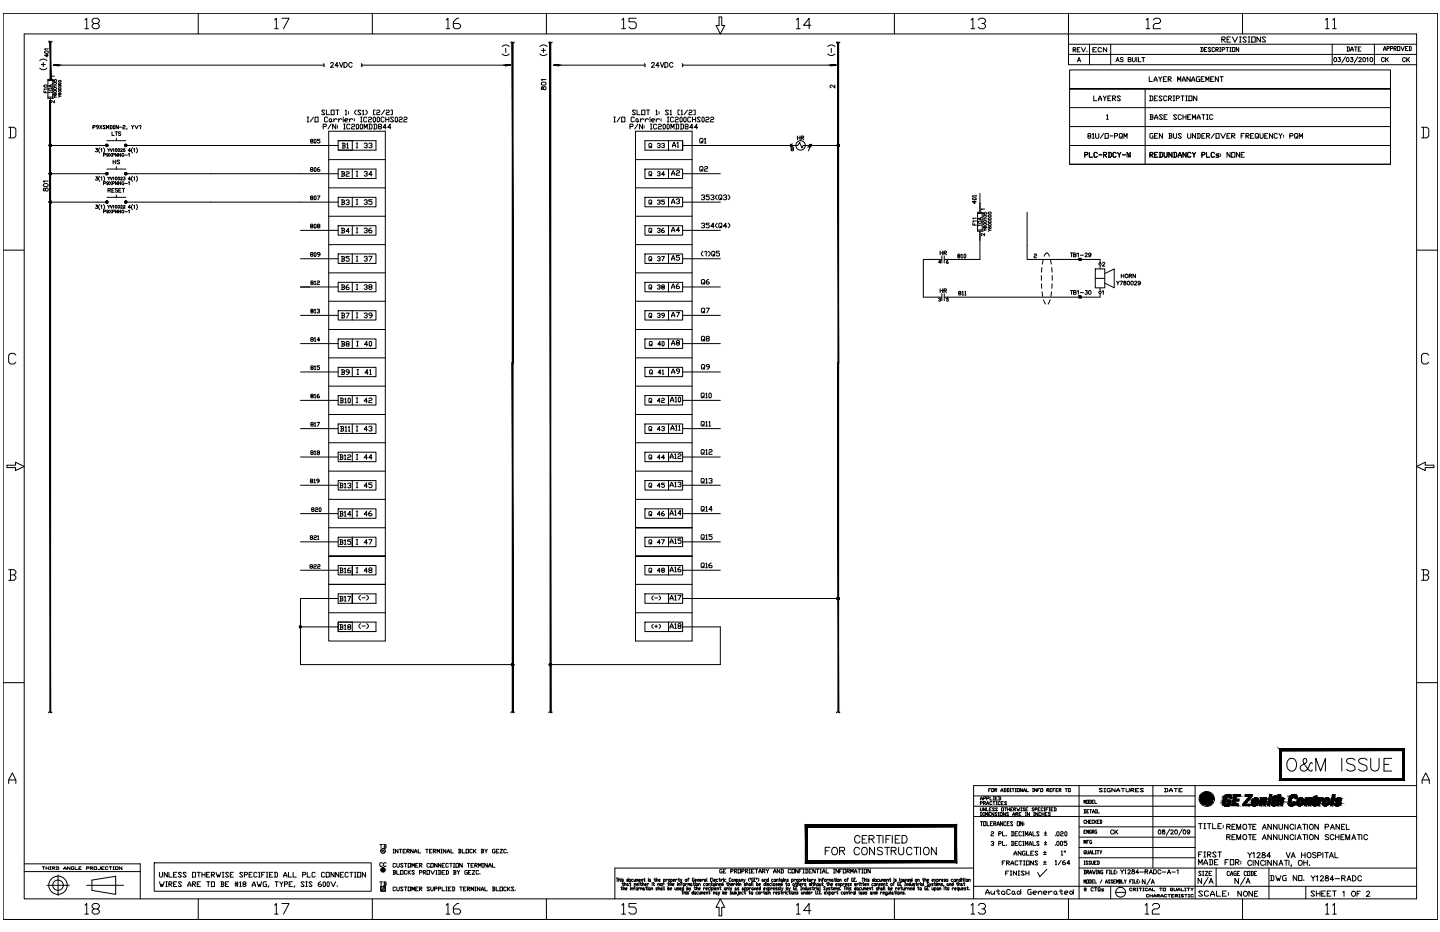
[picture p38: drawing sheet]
<svg xmlns="http://www.w3.org/2000/svg" width="432mm" height="279mm" viewBox="0 0 432 279" stroke-linecap="round" stroke-linejoin="round" font-family="sans-serif">
<!-- layer: 1 -->
<g fill="none" stroke="#000" stroke-width=".3">
<path d="M.9 4h430.2v271.6h-430.2zM7.3 10.2h417.5v259.3h-417.5zM11.9 18.2a1.47 1.47 0 0 1 2.2 0M12.4 19.4h1.2M13 18.7v1.3M14.1 16.3v.8l-.7-.6h1.1M14.5 14.7h-1.1l.2 .2M15.6 12.3l-.2 .3-.7-.3-.1 .4M16 19.5l1.6-.2v.2h-1.6l1.6 .3v-.3h.7M16.5 19.5l1.1 .2M16.9 19.5h80.3M17.6 19.4l-1.3 .1"/>
<path d="M25.5 6l.5-.5v3.1M25.5 8.6h1M28.2 7l-.6-.5v-.5l.6-.5h1l.6 .5v.5l-.6 .5h-1l-.6 .6v.5l.6 .5h1l.6-.5v-.5l-.6-.6M59.5 4v6.2M82.4 6l.5-.5v3.1M82.4 8.6h1M84.5 5.5h2.2l-1.7 3.1M97 19.1l.3 .2-.3 .5 .3 .2M99.2 19.1l.3-.4 .4 .2-.1 .6-.7 .7h.9M101.4 19.7h-.9l.6-1v1.5M101.8 18.7l.5 1.5 .6-1.5M103.1 18.7h.5a.75 .75 0 0 1 .5 .7 .75 .75 0 0 1-.5 .8h-.5z"/>
<path d="M105.6 19.1a.52 .52 0 0 0-.6-.4 .52 .52 0 0 0-.4 .6v.3a.52 .52 0 0 0 .4 .6 .52 .52 0 0 0 .6-.4M108.3 19.1l.3 .2-.3 .5 .3 .2M108.5 19.5h43.1M111.6 4v6.2M133.8 6l.5-.5v3.1M133.8 8.6h1.1M137.6 5.5h-.6l-1.1 1v1.6l.6 .5h1.1l.5-.5v-.5l-.5-.6h-1.7M150.6 16.2a1.42 1.42 0 0 0 2.1 0M150.6 13.9a1.42 1.42 0 0 1 2.1 0M150.8 19.5h.7v-.2l1.6 .2h-1.6v.3l1.6-.3M151.6 19.4l1.1 .1M151.7 14.5v1.2"/>
<path d="M152.9 19.5l-1.3 .2M154.2 12.6l-.2 .2-.7-.2-.1 .3M161.9 16.2a1.47 1.47 0 0 0 2.2 0M161.9 13.9a1.47 1.47 0 0 1 2.2 0M162.4 15.1h1.2M163 14.5v1.2M163.8 4v6.2M165.5 12.6l-.1 .2-.7-.2-.1 .3M166 19.5l1.6-.2v.2h-1.6l1.6 .3v-.3h.7M166.5 19.5l1.1 .2M166.8 19.5h26.6M167.6 19.4l-1.3 .1"/>
<path d="M186.5 6l.5-.5v3.1M186.5 8.6h1.1M190.8 5.5h-2.2v1h1.7l.5 .5v1.1l-.5 .5h-1.1l-.6-.5M193.3 19.1l.2 .2-.2 .5 .2 .2M195.4 19.1l.3-.4 .4 .2-.1 .6-.7 .7h1M197.7 19.7h-1l.6-1v1.5M198 18.7l.6 1.5 .5-1.5M199.4 18.7h.4a.78 .78 0 0 1 .5 .7 .78 .78 0 0 1-.5 .8h-.4zM201.8 19.1a.5 .5 0 0 0-.6-.4 .5 .5 0 0 0-.4 .6v.3a.5 .5 0 0 0 .4 .6 .5 .5 0 0 0 .6-.4M204.6 19.1l.2 .2-.2 .5 .2 .2M204.7 19.5h44.5M215.6 5.1h.8v2.5h.9l-1.3 2.6-1.3-2.6h.9z"/>
<path d="M238.8 6l.6-.5v3.1M238.8 8.6h1.1M243.1 7.6h-2.1l1.6-2.1v3.1M248.2 16.2a1.47 1.47 0 0 0 2.2 0M248.2 13.9a1.47 1.47 0 0 1 2.2 0M248.5 19.5h.7v-.2l1.6 .2h-1.6v.3l1.6-.3M249.2 19.4l1.1 .1M249.3 14.5v1.2M250.5 19.5l-1.3 .2M251.8 12.6l-.2 .2-.6-.2-.2 .3M268.2 4v6.2M291.2 6l.5-.5v3.1"/>
<path d="M291.2 8.6h1.1M293.3 6l.6-.5h1.1l.5 .5v.5l-.5 .5h-.6M295 7l.5 .6v.5l-.5 .5h-1.1l-.6-.5M320.4 4v15.4h104.4M320.4 16.3h104.4M320.4 13.3h104.4M321.8 14.9h.6l.2-.4-.2-.2h-.6v1.3M322 14.9l.6 .7M323 14.9h.4M323.1 18.5l.5-1.3 .4 1.3M323.3 18.1h.6M323.9 14.3h-.9v1.3h.9"/>
<path d="M324.3 14.3l.6 1.3 .6-1.3M325.9 15.3v.3M326.7 13.3v6.1M327.7 14.9h.5M328.8 14.3h-1.1v1.3h1.1M330.3 14.5l-.3-.2-.7 .2v.8l.2 .3 .8-.3M331.9 14.3v1.3l-1.1-1.3v1.3M333.1 13.3v6.1M334.6 18.5l.5-1.3 .5 1.3M334.8 18.1h.6M336.8 17.5l-.3-.3-.4 .1-.1 .4 .7 .3 .1 .3-.3 .2-.5-.2M338.3 17.8h.7l.1-.4-.8-.2v1.3l.8-.1v-.4l-.2-.2"/>
<path d="M339.6 17.2v1.1l.3 .2 .5-.4v-.9M340.9 17.2v1.3M341.4 17.2v1.3h.7M342.4 17.2h.9M342.8 17.2v1.3M343.7 6l.5-.5v3.1M343.7 8.6h1.1M345.8 6l.6-.5h1.1l.5 .5v.5l-.5 .5h-1.1l-.6 .6v1h2.2M360 14.2h.6l.2 .2v.9l-.2 .2h-.6M360.2 14.2v1.3M361.2 14.9h.3M361.9 14.2h-.7v1.3h.7"/>
<path d="M363.1 14.4l-.2-.2-.6 .2 .8 .9-.2 .2-.6-.2M364.2 14.4l-.2-.2-.6 .2 .2 1.1 .6-.2M364.6 14.9h.5l.3-.5-.8-.2v1.3M364.8 14.9l.6 .6M365.7 15.5h.4M365.7 14.2h.4M365.9 14.2v1.3M366.4 11.8h.8l.2-.5-.2-.2h-.8v1.5M366.5 14.9h.5l.3-.5-.8-.2v1.3M366.6 11.8l.8 .8M367.6 14.2h.8M367.9 11.8h.6"/>
<path d="M368 14.2v1.3M368.8 15.5h.4M368.8 14.2h.4M368.9 14.2v1.3M369 11.1h-1.1v1.5h1.1M369.5 14.2h.8v1.3h-.8zM369.5 11.1l.8 1.5 .8-1.5M371.4 14.2v1.3l-.7-1.3v1.3M371.7 12.6h.5M371.7 11.1h.5M371.9 11.1v1.5M372.6 4v6.2"/>
<path d="M373.7 11.3l-.2-.2h-.5l-.3 .2 1 1.1-.2 .2h-.5l-.3-.2M374.3 12.6h.5M374.3 11.1h.5M374.5 11.1v1.5M375.3 11.1h1.1v1.5h-1.1zM378 11.1v1.5l-1.1-1.5v1.5M379.5 11.3l-.2-.2h-.5l-.3 .2 1 1.1-.2 .2h-.5l-.3-.2M397.5 6l.5-.5v3.1M397.5 8.6h1M399.5 13.3v6.1M399.6 6l.5-.5v3.1M399.6 8.6h1.1"/>
<path d="M400.1 17.3a.56 .56 0 0 1 .7 .6 .56 .56 0 0 1-.7 .5l-.2-.4zM401.3 17.2h.6l-.3 .5a.41 .41 0 0 1 .3 .7 .41 .41 0 0 1-.7-.1M403.5 17l-1.1 1.9M403.9 17.3a.56 .56 0 0 1 .6 .6 .56 .56 0 0 1-.6 .5l-.2-.4zM403.9 14.1h.6l.1 .2v.8l-.1 .2h-.6M404.1 14.1v1.2M405 15.3l.4-1.2 .4 1.2M405 17.2h.7l-.4 .5a.42 .42 0 0 1 .4 .6 .42 .42 0 0 1-.7 .1l-.1-.1M405 14.9h.8M406.2 14.1h.7M406.5 14.1v1.2M407.2 17l-1.1 1.9"/>
<path d="M407.3 14.7h.4M407.5 17.5l.5-.3 .2 .4-.8 .9h.9M408.1 14.1h-.8v1.2h.8M408.8 17.3a.56 .56 0 0 1 .7 .6 .56 .56 0 0 1-.7 .5l-.2-.4zM409.8 17.5l.3-.3v1.3M411 17.3a.56 .56 0 0 1 .6 .6 .56 .56 0 0 1-.6 .5l-.2-.4zM412.1 13.3v6.1M414.9 15.2l.4-1.3 .3 1.3M414.9 14.7h.7M415.1 17.5a.46 .46 0 0 0-.5-.3 .46 .46 0 0 0-.4 .5v.3a.46 .46 0 0 0 .4 .5 .46 .46 0 0 0 .5-.3M415.5 17.2v1.3M415.8 17.8l.5 .7"/>
<path d="M415.9 14.5h.5l.2-.2-.2-.4h-.5v1.3M416.3 17.2l-.8 .9M417 14.5h.5l.2-.3-.2-.3h-.5v1.3M418 14.5h.5l.2-.2-.2-.4h-.5v1.3M418.2 14.5l.5 .7M419 13.9h.7v1.3h-.7zM420.1 13.9l.5 1.3 .5-1.3M421.4 17.5a.46 .46 0 0 0-.5-.3 .46 .46 0 0 0-.3 .5v.3a.46 .46 0 0 0 .3 .5 .46 .46 0 0 0 .5-.3M421.4 14.5h.4M421.8 17.2v1.3M422.1 17.8l.6 .7M422.2 13.9h-.8v1.3h.8"/>
<path d="M422.5 13.9h.5l.2 .3v.8l-.2 .2h-.5M422.7 13.9v1.3M422.7 17.2l-.9 .9M2.6 38.2h1.6l.6 .5v2.1l-.6 .5h-1.6M3.1 38.2v3.1M11.9 20.4a1.47 1.47 0 0 0 2.2 0M13.2 27.1v.7h1M13.6 27.4v.4M14.2 26.7h-1l.1 .2M14.4 23.8h1.4v5.7h-1.4zM14.4 29.1h1.4M14.4 24.1h1.4"/>
<path d="M15.1 21v2.8M15.1 29.5v2.8M15.3 25.5v.5M15.6 27.7h-1l.2 .2M15.6 25.4l-1 .4 1 .3M16.1 28.7l.4 .4-.4 .3M16.1 23.9v.5h.3a.33 .33 0 0 1 0-.5 .33 .33 0 0 1 .5 .1 .33 .33 0 0 1-.1 .4M16.2 28l-.1 .1a.39 .39 0 0 0 .4 .5 .39 .39 0 0 0 .3-.6 .28 .28 0 0 0-.4 .2 .28 .28 0 0 0 .3 .3M16.3 30.2v.6l-.7-.6a.3 .3 0 0 0-.3 .3 .3 .3 0 0 0 .2 .3M16.3 22.8h-1l.2 .3M16.5 29.1h.4M16.9 25.8h-.8l.1 .2"/>
<path d="M17.5 28.5l.4 .3-.4 .3M17.6 28l-.1 .1a.35 .35 0 0 0 .5 .3 .35 .35 0 0 0 .2-.4 .23 .23 0 0 0-.3 .1 .23 .23 0 0 0 .1 .3M17.9 28.8h.4M27.9 38.1h.5l.1-.3-.6-.2v1M29.6 38.1h-.5l-.2-.2 .2-.3 .5 .2v.5l-.5 .3M29.9 37.6l.7 1M30.6 37.6l-.7 1M31.6 37.8l-.5-.2-.2 .2 .7 .7-.2 .1-.5-.1M31.9 38.6v-1l.4 .7 .3-.7v1M32.9 37.6l.7 .2v.7l-.7 .1M33.1 37.6v1M33.6 39.5v1.1h.6"/>
<path d="M34.1 37.6l.4 .2-.2 .8-.3-.1zM34.5 39.5h.7M34.9 39.5v1.1M35.5 37.6v1l-.7-1v1M35.8 38.1h.7M36.2 39.7l-.6-.1-.1 .3 .6 .2 .1 .4h-.7M36.8 37.8l.2-.2 .5 .2-.1 .3-.6 .2v.3h.7M38.1 38.5l-.2 .3M39.4 37.6l.4 .5v.5M40.1 37.6l-.3 .5M40.4 37.6l.6 1 .5-1M41.8 37.8l.2-.2 .3 .2-.2 .5"/>
<path d="M42.1 38.5v.1M92.1 35.1h.5M92.1 36.5h.5M92.3 35.1v1.4M94 35.1l-1 1.4M94.5 35.1h.9v1.4h-.9zM96.9 37.9h.7l.3-.4-.3-.3h-.7v1.5M97.4 33.2l-.2-.2h-.5l-.3 .2 1 1-.2 .2-.8-.2M97.9 33v1.4h.9M98.2 35.4l-.2-.3h-.5l-.2 .3v.9l.2 .2h.5l.2-.2M98.6 39.3h16.9v152.9h-16.9zM98.7 35.8l.5-.2 .2 .2v.5l-.5 .2-.2-.2z"/>
<path d="M99.3 33h.9v1.4h-.9zM99.3 37.2l-.9 1.5M99.4 36.3l.2 .2M100.1 35.6v.9M100.7 37.2v1.5l-.9-1.5v1.5M100.7 33h1M101.1 35.8l-.5-.2-.5 .4M101.2 33v1.4M101.2 37.7v.2M101.2 38.2v.2M101.5 35.6v.9M102.5 35.8l-.5-.2-.5 .4"/>
<path d="M102.9 35.1v.3M102.9 35.6v.9M103.1 37.2h.4M103.1 38.7h.4M103.3 37.2v1.5M103.4 36h.7l.3-.2-.3-.2h-.5l-.2 .2v.5l.2 .2h.5M103.5 33.2l.3-.2v1.4M103.5 34.4h.5M104.5 33.5v.2M104.5 33.9v.3M104.8 35.6v.9M105 37.5l-.3-.3h-.5l-.2 .3v.9l.2 .3h.5l.3-.3"/>
<path d="M105.4 37.5l.2-.3h.5l.3 .3-.3 .4h-.5l-.2 .3v.5h1M105.8 35.8l-.5-.2-.5 .4M106.2 35.6v.2M106.2 36v.3M106.8 33l-.4 .5v.4l.4 .5M106.8 37.5l.3-.3 .4 .3v.9l-.2 .3-.5-.3zM108.1 35.1h.5M108.1 36.5h.5M108.3 33.2l-.3-.2h-.5l-.2 .2 1 1-.3 .2-.7-.2M108.3 37.2l.4 .3v.9l-.2 .3-.5-.3v-.9zM108.3 35.1v1.4M108.7 33.2l.2-.2v1.4"/>
<path d="M108.7 34.4h.5M109.2 38.7v-1.5l.5 1 .4-1v1.5M109.7 33l.4 .5v.4l-.4 .5M110 35.4l-.2-.3h-.5l-.2 .3v.9l.2 .2h.5l.2-.2M110.5 35.4l.2-.3h.5l.2 .3-.2 .4-.7 .2v.5h.9M110.6 37.2h.7l.3 .3v.9l-.3 .3h-.7M110.8 37.2v1.5M111.9 35.4l.3-.3 .4 .3v.9l-.2 .2-.5-.2zM112 37.2h.7l.3 .3v.9l-.3 .3h-.7M112.2 37.2v1.5M112.5 33h-.5v1.4h.5M113 33.2l.2-.2h.5l.2 .2-.2 .5-.7 .2v.5h.9"/>
<path d="M113.3 35.1l.5 .3v.9l-.2 .2-.5-.2v-.9zM113.7 37.9l-.3-.2 .3-.5h.4l.3 .5-.3 .2h-.4l-.3 .5 .3 .3h.4l.3-.3-.3-.5M115.2 35.4l-.3-.3h-.4l-.2 .3v.9l.2 .2h.4l.3-.2M115.3 33l-.9 1.4M115.7 35.8h.9M115.7 35.1v1.4M115.8 33.2l.2-.2h.5l.2 .2-.2 .5-.7 .2v.5h.9M115.8 38.2h-.9l.6-1v1.5M116.6 35.1v1.4M117.2 33h.5v1.4h-.5M117.2 38.2h-.9l.7-1v1.5M118 35.4l-.2-.3h-.5l-.2 .3 .9 .9-.2 .2h-.5l-.2-.2"/>
<path d="M118.5 35.4l.3-.3 .4 .3v.9l-.2 .2-.5-.2zM119.7 35.4l.2-.3h.5l.2 .3-.2 .4-.7 .2v.5h.9M121.1 35.4l.2-.3h.5l.3 .3-.3 .4-.7 .2v.5h1M162.4 26.1v.7h.3a.79 .79 0 0 1 .9-.8l.1 .8a.6 .6 0 0 1-.7-.1 .6 .6 0 0 1-.2-.6zM162.4 24.8a.71 .71 0 0 1 .8-.3 .71 .71 0 0 1 .5 .8 .72 .72 0 0 1-.9 .3 .72 .72 0 0 1-.4-.8zM163.7 23.8h-1.4l.3 .4M184.1 35.1h.4M184.1 36.5h.4M184.3 35.1v1.4M185.9 35.1l-.9 1.4M186.4 35.1h1v1.4h-1zM188.9 37.9h.7l.2-.4-.2-.3h-.7v1.5"/>
<path d="M190.2 35.4l-.2-.3h-.5l-.3 .3v.9l.3 .2h.5l.2-.2M190.6 33.2l-.3-.2h-.5l-.2 .2 1 1-.3 .2-.7-.2M190.6 39.3h16.9v152.9h-16.9zM190.9 35.6l.5 .2-.3 .7-.4-.2zM191 33v1.4h1M191.3 37.2l-1 1.5M191.4 36.3l.2 .2M192.1 35.6v.9M192.4 33h1v1.4h-1zM192.7 37.2v1.5l-1-1.5v1.5M193 35.8l-.5-.2-.4 .4M193.1 37.7v.2"/>
<path d="M193.1 38.2v.2M193.5 35.6v.9M193.9 33h.9M194.3 33v1.4M194.5 35.8l-.5-.2-.5 .4M194.9 35.1v.3M194.9 35.6v.9M195 37.2h.5M195 38.7h.5M195.3 37.2v1.5M195.4 36h.7l.2-.2-.2-.2h-.5l-.2 .2v.5l.2 .2h.5M196.7 33.2l.2-.2v1.4"/>
<path d="M196.7 34.4h.5M196.8 35.6v.9M196.9 37.5l-.2-.3h-.5l-.2 .3v.9l.2 .3h.5l.2-.3M197.4 37.5l.2-.3h.5l.2 .3-.2 .4h-.5l-.2 .3v.5h.9M197.6 33.5v.2M197.6 33.9v.3M197.8 35.8l-.5-.2-.5 .4M198.2 35.6v.2M198.2 36v.3M199 37.2l.5 .3v.9l-.2 .3-.5-.3v-.9zM200.1 35.1h.5M200.1 36.5h.5"/>
<path d="M200.2 37.2l.5 .3v.9l-.2 .3-.5-.3v-.9zM200.3 35.1v1.4M200.5 33.2l-.3-.2h-.5l-.2 .2 1 1-.3 .2-.7-.2M200.9 33.2l.3-.2v1.4M200.9 34.4h.5M201.2 38.7v-1.5l.4 1 .5-1v1.5M202 35.4l-.3-.3h-.4l-.2 .3v.9l.2 .2h.4l.3-.2M202.5 35.4l.2-.3h.5l.2 .3-.2 .4-.7 .2v.5h.9M202.6 37.2h.7l.2 .3v.9l-.2 .3h-.7M202.8 37.2v1.5M203.8 33h-.5v1.4h.5M204 37.2h.7l.2 .3v.9l-.2 .3h-.7"/>
<path d="M204.1 35.1l.5 .3v.9l-.2 .2-.5-.2v-.9zM204.2 33.2l.3-.2v1.4M204.2 34.4h.5M204.2 37.2v1.5M205 35.4l.3-.3 .5 .3v.9l-.3 .2-.5-.2zM205.6 37.9l-.2-.2 .2-.5h.5l.2 .3-.2 .4h-.5l-.2 .3 .2 .5h.5l.2-.3-.2-.5M206.1 33l-.9 1.4M206.6 33.2l.2-.2h.5l.2 .2-.2 .5-.7 .2v.5h.9M207.2 35.4l-.3-.3h-.4l-.3 .3v.9l.3 .2h.4l.3-.2M207.7 35.1v1.4M207.7 35.8h.9M207.8 38.2h-1l.7-1v1.5"/>
<path d="M208 33h.5v1.4h-.5M208.6 35.1v1.4M209.2 38.2h-.9l.6-1v1.5M210 35.4l-.2-.3h-.5l-.2 .3 .9 .9-.2 .2h-.5l-.2-.2M210.7 35.1l.5 .3v.9l-.2 .2-.5-.2v-.9zM211.6 35.4l.3-.3h.5l.2 .3-.2 .4-.8 .2v.5h1M213.1 35.4l.2-.3h.5l.2 .3-.2 .4-.7 .2v.5h.9M250.3 25.5v.9l-1-.9-.4 .3v.2l.3 .3M320.7 21h96.3v5.6h-96.3h96.3v22.6h-96.3zM320.7 37.9h96.3M320.7 32.3h96.3M328 28.8v1.4h.9"/>
<path d="M329.4 30.2v-.5l.4-.9 .5 .9v.5M329.4 29.7h.9M330.8 28.8l.5 .7v.7M331.7 28.8l-.4 .7M331.8 34.6l.3-.2v1.4M331.8 35.8h.5M332.2 29.5h.5M333.1 28.8h-.9v1.4h.9M333.6 29.5h.7l.3-.5-.3-.2h-.7v1.4M333.9 29.5l.7 .7M336 29l-.2-.2h-.5l-.3 .2 1 .9-.2 .3h-.5l-.3-.3M343.4 26.6v22.6"/>
<path d="M344.6 23v1.4h.9M344.7 28.8h.7l.3 .2v.9l-.3 .3h-.7M344.8 34.4h.7l.3 .2-.3 .5M344.9 28.8v1.4M345 35.1h.5l.3 .5-.3 .2h-.7M345 34.4v1.4M346 24.4l.5-1.4 .5 1.4M346 24h1M346.1 29.5h.5M346.2 35.8l.5-1.4 .5 .9v.5M346.2 35.3h1M347.1 28.8h-1v1.4h1"/>
<path d="M347.4 23l.5 .7v.7M348.4 23l-.5 .7M348.5 29l-.3-.2h-.4l-.3 .2 1 .9-.3 .3h-.4l-.3-.3M348.6 34.6l-.3-.2-.6 .2 .9 1-.3 .2-.6-.2M348.8 23.7h.5M349.1 35.1h.4M349.8 23h-1v1.4h1M349.9 29l-.3-.2h-.4l-.2 .2v.9l.2 .3h.4l.3-.3M350 34.4h-.9v1.4h.9M350.3 23.7h.7l.2-.4-.2-.3h-.7v1.4M350.4 29.5h.7l.2-.5-.2-.2h-.7v1.4M350.5 23.7l.7 .7"/>
<path d="M350.6 29.5l.7 .7M351.8 30.2h.5M351.8 28.8h.5M352 28.8v1.4M352.7 29.5h.7l.3-.5-.3-.2h-.7v1.4M352.8 34.6l-.2-.2-.7 .2 .9 1-.2 .2-.7-.2M353.1 24.4v-1.4l.5 1 .4-1v1.4M354.1 28.8h1M354.3 34.6l-.3-.2-.7 .2v1l.2 .2 .8-.2M354.5 24.4l.5-1.4 .4 1.4M354.5 24h.9M354.6 28.8v1.4"/>
<path d="M354.7 35.1h1M354.7 34.4v1.4M355.6 30.2h.4M355.6 28.8h.4M355.7 34.4v1.4M355.8 28.8v1.4M356.1 35.1h.5M356.5 28.8h.9v1.4h-.9zM356.9 23v1.4l-1-1.4v1.4M357.1 34.4h-1v1.4h1M357.3 24.4l.5-1.4 .5 1.4M357.3 24h1"/>
<path d="M357.6 35.8v-1.4l.4 .9 .5-.9v1.4M358.9 28.8v1.4l-1-1.4v1.4M359 35.8l.4-1.4 .5 1.4M359 35.3h.9M359.7 23h-.7l-.3 .3v.9l.3 .2h.7v-.7h-.2M360.2 23.7h.5M360.4 34.4h.9M360.9 34.4v1.4M361.1 23h-.9v1.4h.9M361.6 24.4v-1.4l.4 1 .5-1v1.4M361.8 34.4h.5M361.8 35.8h.5"/>
<path d="M362 34.4v1.4M363 23.7h.5M363.7 34.6l-.3-.2-.7 .2v1l.3 .2 .7-.2M364 23h-1v1.4h1M365.4 23v1.4l-1-1.4v1.4M365.8 23h1M366.3 23v1.4M426.3 38.2h1.6l.5 .5v2.1l-.5 .5h-1.6M426.8 38.2v3.1M13.1 56.5v.7h.4a.57 .57 0 0 1 .2-.7 .57 .57 0 0 1 .7 0v.5a.48 .48 0 0 1-.6 .3 .48 .48 0 0 1-.2-.6zM13.1 55.2a.7 .7 0 0 1 .9-.2 .7 .7 0 0 1 .4 .8 .7 .7 0 0 1-.9 .2 .7 .7 0 0 1-.4-.8zM14.4 54.3h-1.4l.3 .3"/>
<path d="M14.7 52.1h17M14.7 43.5h.7v.2h-.7zM14.7 43.5h.7M14.7 52h.7v.2h-.7zM14.8 43.8h.6M14.8 51.9h.6M14.8 52.3h.6M14.8 43.4h.6l-.1 .5-.5-.1zM14.9 43.3v.6M14.9 51.8v.6M15 43.3h.3l-.1 .7h-.2zM15 52.4v-.7h.2v.7"/>
<path d="M15 43.2v.8M15 51.7l.1 .8M15.2 43.2v.8M15.2 51.7v.7M15.3 51.8h-.4v.6h.4M15.3 51.8v.6M28.7 44.5h.5l-.3 .4a.35 .35 0 0 1 .3 .5 .35 .35 0 0 1-.6 0M28.7 53h.5l-.3 .4a.34 .34 0 0 1 .3 .3 .34 .34 0 0 1-.2 .4 .34 .34 0 0 1-.4-.3M29.9 44.3a1.07 1.07 0 0 0 0 1.6M29.9 52.8a1.06 1.06 0 0 0 0 1.6M30.2 44.7l.3-.2v1M30.2 53.2l.3-.2v1"/>
<path d="M31 44.3a1.07 1.07 0 0 1 0 1.6M31 46.5l.6-.1v-.3l-.6-.1v.9M31 52.8a1.06 1.06 0 0 1 0 1.6M31 55l.6-.1v-.4h-.6v.9M31.7 43.6l-17 .1M31.7 43.5l.7 .3M31.7 52l.7 .3M31.8 43.4l.6 .3M31.8 51.9l.6 .3M32.1 42.2h5.6M32.1 50.7h5.6M32.1 59.2h5.6"/>
<path d="M32.1 43.3l-.3 .6M32.1 51.7l-.3 .6M32.3 44.6l.3 .4 .3-.4M32.3 53.1l.3 .4 .3-.4M32.3 43.3l-.3 .7M32.3 51.8l-.3 .6M32.4 57h.5l.3-.3-.8-.2v1.1M32.5 46.3a.28 .28 0 0 1-.4 .2 .28 .28 0 0 1-.1-.4 .28 .28 0 0 1 .5 0l-.1 .7h-.4M32.5 54.8l-.2 .2a.3 .3 0 0 1-.3-.2 .3 .3 0 0 1 .3-.3 .47 .47 0 0 1 .2 .5 .47 .47 0 0 1-.4 .3h-.1M32.6 45v.4M32.6 53.5v.4M32.8 57l.4 .6"/>
<path d="M32.8 46l.7 .9M32.8 54.5l.7 .9M33.1 44.6l.3 .8 .3-.8M33.1 53.1l.3 .8 .3-.8M33.5 46l-.7 .9M33.5 54.5l-.7 .9M33.5 57h.5M33.7 46.5l.5-.1 .1-.3-.6-.1v.9M33.7 55l.5-.1 .1-.4h-.6v.9M33.9 44.8l.2-.2v.8M33.9 53.2l.2-.1v.8M33.9 48v1.1"/>
<path d="M33.9 48.5h.8M34.2 56.5h-.7v1.1h.7M34.7 48v1.1M34.9 41.5v.7M34.9 50v.7M34.9 58.5v.7M35.2 46v.9l-.6-.9v.9M35.2 54.5v.9l-.6-.9v.9M35.3 56.7l-.7-.2v.4l.6 .2 .1 .4-.3 .1-.4-.1M35.6 57h.5M35.9 48.1l-.3-.1-.5 .1 .7 .6v.4l-.7-.1M36.2 46v.9l-.7-.9v.9"/>
<path d="M36.2 54.5v.9l-.7-.9v.9M36.2 44.8l.1-.1a.23 .23 0 0 1 .3-.1 .23 .23 0 0 1 0 .3l-.4 .5h.5M36.2 53.3l.2-.2 .3 .1-.5 .7h.5M36.3 56.5h-.7v1.1h.7M36.7 56.5h.7M37 56.5v1.1M37.1 53.1h.4l-.2 .3a.28 .28 0 0 1 .2 .5 .28 .28 0 0 1-.5-.1M37.1 46.2a.33 .33 0 0 0-.3-.2 .33 .33 0 0 0-.3 .3v.2a.32 .32 0 0 0 .3 .4 .32 .32 0 0 0 .3-.4h-.2M37.1 54.7a.33 .33 0 0 0-.4-.2 .33 .33 0 0 0-.2 .3v.2a.32 .32 0 0 0 .3 .4 .32 .32 0 0 0 .3-.4h-.2M37.4 46.5h.8M37.4 43.5l.6 .3M37.4 55h.8"/>
<path d="M37.4 52l.6 .3M37.4 44.6h-.3l-.1 .4a.29 .29 0 0 1 .5 0 .29 .29 0 0 1-.1 .4 .29 .29 0 0 1-.4-.1M37.5 43.4l.6 .2h63.3M37.5 51.9l.6 .3M37.8 43.3l-.3 .6M37.8 51.7l-.3 .6M38 43.3l-.4 .7M38 51.8l-.4 .6M38.1 52.1h63.3M38.5 46.2l.2-.2v.9M38.5 54.6l.2-.1v.9M39.2 45.2h-.7l.4-.7v1"/>
<path d="M39.2 53.7h-.7l.4-.7v1M39.8 44.3a1.07 1.07 0 0 0 0 1.6M39.8 52.8a1.06 1.06 0 0 0 0 1.6M40.1 44.7l.2-.2v1M40.1 53.2l.2-.2v1M40.9 44.3a1.07 1.07 0 0 1 0 1.6M40.9 52.8a1.06 1.06 0 0 1 0 1.6M93.3 42.3l-.2-.2 .2-.3 .6 .1-.2 .4-.6 .2 .2 .4 .6-.2-.2-.4M93.3 50.8l-.2-.2 .2-.4 .6 .2-.2 .4-.6 .2 .2 .4 .6-.2-.2-.4M93.3 59.3l-.2-.2 .2-.4 .6 .2-.2 .4-.6 .2 .2 .4 .6-.2-.2-.4M94.2 41.9l.2-.1 .4 .1v.8l-.2 .2-.4-.2zM94.2 50.4l.2-.2 .4 .2v.8l-.2 .2-.4-.2z"/>
<path d="M94.2 58.9l.2-.2 .4 .2v.8l-.2 .2-.4-.2zM95.2 58.7h.7l-.6 1.2M95.7 50.2l-.5 .4v.6l.1 .2 .6-.2-.2-.4h-.5M95.9 41.8h-.7v.3l.7 .2-.2 .6-.5-.2M98.6 56.3h16.9M98.6 47.9h16.9M101.4 59.2h11.3v2.8h-11.3zM101.4 42.2h11.3v2.8h-11.3zM101.4 50.7h11.3v2.8h-11.3zM102.3 59.9h.8l.2 .3-.2 .4M102.3 51.4h.8l.2 .3-.2 .4M102.6 52.1h.5l.2 .5-.2 .2h-.8"/>
<path d="M102.6 42.9h.7l.2 .3-.2 .5M102.6 51.4v1.4M102.6 59.9v1.5M102.8 43.7h.5l.2 .4-.2 .3h-.7M102.8 42.9v1.5M103.8 51.7l.2-.3 .7 .3-.2 .4h-.5l-.2 .3v.4h.9M104 43.2l.2-.3v1.5M104 44.4h.5M105.6 42.2v2.8h-4.2M105.6 50.7v2.8M105.6 59.2v2.8M106.8 42.9h.5"/>
<path d="M106.8 44.3h.5M106.8 51.4h.5M106.8 52.8h.5M106.8 59.9h.5M107.1 42.9v1.4M107.1 51.4v1.4M107.1 59.9v1.4M109.2 43.2l.2-.3h.5l.2 .5-.4 .2M109.2 51.6l.2-.2h.5l.2 .5-.4 .2M109.9 43.6l.2 .2-.2 .5-.7-.2M109.9 52.1l.2 .2-.2 .5h-.5l-.2-.3M110.6 43.2l.2-.3h.5l.3 .5-.5 .2"/>
<path d="M111.3 43.6l.3 .2-.3 .5-.7-.2M111.6 52.3h-1l.7-.9v1.4M111.6 59.9h-1v.4h.7l.3 .3v.5l-.3 .2-.7-.2M190.6 56.3h16.9M190.6 47.9h16.9M193.4 59.2h11.3v2.8h-11.3zM193.4 50.7h11.3v2.8h-11.3zM195 43.8l.2 .2-.4 .3-.2-.3v-.8l.2-.2 .6 .2v.6l-.2 .2 .2 .3M195 52.3l.2 .2-.2 .2-.4-.2v-.8l.2-.3 .6 .3v.6l-.2 .2 .2 .2M197.1 43.2l.2-.2 .7 .2-.5 .4M197.1 51.7l.2-.3 .7 .3-.5 .4M197.8 43.6l.2 .2-.2 .5-.7-.3"/>
<path d="M197.8 52.1l.2 .2-.2 .4-.7-.2M198.4 43.2l.2-.2 .6 .2-.4 .4M199 43.6l.2 .2-.2 .5-.6-.3M199.2 52.3h-.8l.6-.9v1.3M199.2 60h-.8v.4h.6l.2 .2-.2 .6-.6-.2M200.5 42.2v2.8v-2.8M200.5 50.7v2.8M200.5 59.2v2.8M201.4 52.5l.5-1.3 .4 1.3M201.4 52.1h.9M201.6 44.1l.5-1.5 .5 1.5M201.6 43.6h1"/>
<path d="M202.8 59.9l.2-.3h.5l.3 .5-.5 .2M202.8 51.4l.2-.2 .8 .2-.3 .5-.7 .2v.4h1M203 42.9l.3-.3v1.5M203 44.1h.5M204.7 42.2v2.8v-2.8M204.7 43.6h34.5l.6-.9 .7 1.7 .3-.8h10.9M204.7 52.1h11.3M204.7 42.2h-11.3v2.8h11.3M210.3 50.9l.2 .2-.2 .2-.5-.2v-1l.7-.2 .3 .2v.8l-.3 .2 .3 .2M210.3 42.4l.2 .2-.4 .3-.3-.3v-.9l.3-.2h.4l.3 .2v.7l-.3 .2 .3 .3M210.3 58.7l.3-.3h.4l.3 .3-.3 .5h-.2M211 59.2l.3 .2-.3 .5h-.4l-.3-.3"/>
<path d="M211.3 50.1l.2-.2 .7 .2-.3 .5h-.4l-.2 .3v.4h.9M211.3 41.7l.2-.2v1.4M211.3 42.9h.4M212.7 58.4h-.9v.5h.6l.3 .3v.4l-.3 .3h-.4l-.2-.3M213.2 58.7l.2-.3h.5l.2 .5-.5 .3M213.9 59.2l.2 .2-.2 .5h-.5l-.2-.3M215.1 58.4l-.5 .5v.5l.5 .5M216 59.4l.3 .2-.6 .3-.2-.3v-.9l.2-.3h.6l.2 .3v.7l-.2 .2 .2 .3M216.9 58.7l.3-.3h.4l.3 .3-.3 .5h-.2M217.6 59.2l.3 .2-.3 .5h-.4l-.3-.3M218.4 58.4l.4 .5v.5l-.4 .5M237.4 44.7l-.2-.2 .2-.4 .6 .2-.2 .4-.6 .1 .2 .4 .6-.1-.2-.4"/>
<path d="M239.1 40.8v1.1M239.1 41.3h.8M239.9 40.8v1.1M240.3 41.3h.5l.2-.3-.7-.2v1.1M240.5 41.3l.5 .6M242.2 44.1h.8l-.6 1.1M251.1 43.5h.6v.2h-.6M251.1 43.5h.6M251.1 43.4v.4M251.1 43.8h.6M251.1 43.4h.6M251.2 43.3v.6"/>
<path d="M251.3 43.3h.2v.7h-.2zM251.3 43.2v.8M251.4 43.2v.8M251.6 43.3v.6M251.7 43.4v.4h-.6M320.7 43.6h96.3M320.7 49.2h96.3M.9 75h6.4M14.7 60.6h17M14.7 60.5h.7v.1l-.7 .1zM14.8 60.4h.6M14.8 60.8h.6"/>
<path d="M14.8 60.3h.6M14.9 60.3v.6M15 60.3v.6h.2l.1-.6M15.1 60.2v.7M15.2 60.3v.6M15.3 60.3h-.4v.5h.4M15.3 60.3v.5M28.7 61.5h.5l-.3 .4a.35 .35 0 0 1 .3 .5 .35 .35 0 0 1-.6-.1M29.9 61.3a1.02 1.02 0 0 0 0 1.5M30.2 61.7l.3-.2v1M31 61.3a1.02 1.02 0 0 1 0 1.5M31 63.4h.6v-.4h-.6v.9"/>
<path d="M31.7 60.5l.7 .3M31.8 60.3l.6 .4M32.1 60.3l-.3 .5M32.3 61.6l.3 .4 .3-.4M32.3 60.3l-.3 .6M32.5 63.3a.28 .28 0 0 1-.4 .2 .28 .28 0 0 1-.1-.4 .28 .28 0 0 1 .5 0l-.1 .7-.4-.1M32.6 62v.4M32.8 63l.7 .9M33.1 61.6l.3 .8 .3-.8M33.5 63l-.7 .9M33.7 63.4h.5l.1-.4h-.6v.9M33.9 61.7l.2-.1v.8"/>
<path d="M35.2 63v.9l-.6-.9v.9M36.2 63v.9l-.7-.9v.9M36.2 61.8l.1-.1a.23 .23 0 0 1 .3-.1 .23 .23 0 0 1 0 .3l-.4 .5h.5M37 61.8l.1-.1a.23 .23 0 0 1 .3-.1 .23 .23 0 0 1 0 .3l-.4 .5h.5M37.1 63.2a.33 .33 0 0 0-.3-.2 .33 .33 0 0 0-.3 .3v.2a.32 .32 0 0 0 .3 .4 .32 .32 0 0 0 .3-.4h-.2M37.4 63.5h.8M37.4 60.5l.6 .3M37.5 60.3l.6 .4M37.8 60.3l-.3 .5M38 60.3l-.4 .6M38.1 60.6h63.3M38.5 63.1l.2-.1v.9"/>
<path d="M39.2 62.2h-.7l.4-.7v1M39.8 61.3a1.02 1.02 0 0 0 0 1.5M40.1 61.7l.2-.2v1M40.9 61.3a1.02 1.02 0 0 1 0 1.5M90.1 69.1h11.3M90.1 77.6h11.3M93.3 67.8l-.2-.2 .2-.4 .6 .2-.2 .4-.6 .2 .2 .3 .6-.1-.2-.4M93.3 76.3l-.2-.2 .2-.4 .6 .2-.2 .4-.6 .2 .2 .3 .6-.2-.2-.3M94.2 67.4l.2-.2 .4 .2v.8l-.2 .1-.4-.1zM94.2 75.9l.2-.2 .4 .2v.7l-.2 .2-.4-.2zM95.3 67.8l-.1-.2 .1-.4h.4l.2 .4-.6 .2-.1 .4 .5 .1 .2-.1-.2-.4M95.9 76.3h-.6l-.1-.4 .1-.2 .6 .2v.6l-.6 .3"/>
<path d="M98.6 73.3h16.9M98.6 64.8h16.9M101.4 76.1h11.3v2.9h-11.3zM101.4 67.7h11.3v2.8h-11.3zM102.3 76.9h.8l.2 .2-.2 .5M102.3 68.4h.8l.2 .2-.2 .5M102.6 77.6h.5l.2 .5-.2 .2h-.8M102.6 69.1h.5l.2 .5-.2 .2h-.8M102.6 60.6h.5l.2 .5-.2 .3h-.8M102.6 68.4v1.4M102.6 76.9v1.4M103.8 60.2l.2-.3h.5l.2 .5-.5 .2"/>
<path d="M104.5 60.6l.2 .2-.2 .6h-.5l-.2-.3M104.7 76.9h-.9v.5h.7l.2 .2-.2 .7h-.5l-.2-.2M104.7 69.4h-.9l.7-1v1.4M105.6 67.7v2.8M105.6 76.1v2.9M106.8 61.3h.5M106.8 68.4h.5M106.8 69.8h.5M106.8 76.8h.5M106.8 78.3h.5M107.1 68.4v1.4M107.1 76.8v1.5"/>
<path d="M109.2 60.1l.2-.2h.5l.2 .4-.4 .3M109.2 68.6l.7-.2 .2 .4-.4 .3M109.2 77.1l.2-.3h.5l.2 .5-.4 .3M109.9 60.6l.2 .2-.2 .5-.7-.2M109.9 69.1l.2 .2-.2 .5h-.5l-.2-.3M109.9 77.6l.2 .2-.2 .5h-.5l-.2-.3M110.6 76.8h1l-.8 1.5M111.3 68.4l-.7 .4v.7l.2 .3h.5l.3-.5-.3-.2h-.7M190.6 73.3h16.9M190.6 64.8h16.9M193.4 76.1h11.3v2.9h-11.3zM193.4 67.7h11.3v2.8h-11.3z"/>
<path d="M195 60.8l.2 .2-.2 .2-.4-.2v-.8l.2-.2 .6 .2v.6l-.2 .2 .2 .2M195 69.3l.2 .2-.4 .2-.2-.2v-.9l.2-.2 .6 .2v.7l-.2 .2 .2 .2M195 77.8l.2 .2-.2 .2-.4-.2v-.9l.2-.2 .6 .2v.7l-.2 .2 .2 .2M197.1 60.2l.7-.2 .2 .4-.5 .2M197.1 68.6l.2-.2 .7 .2-.5 .5M197.1 77.1l.7-.2 .2 .5-.5 .2M197.8 60.6l.2 .2-.2 .4-.7-.2M197.8 69.1l.2 .2-.2 .4-.7-.2M197.8 77.6l.2 .2-.2 .4-.7-.2M198.4 76.9h.8l-.6 1.3M199 68.4l-.6 .4v.7l.6 .2 .2-.4-.2-.2h-.6M200.5 67.7v2.8"/>
<path d="M200.5 76.1v2.9M201.4 61.1l.5-1.5 .4 1.5M201.4 69.5l.5-1.4 .4 1.4M201.4 78l.5-1.4 .4 1.4M201.4 60.6h.9M201.4 69.1h.9M201.4 77.6h.9M203.5 60.3l.3 .3-.3 .5h-.5l-.2-.3M203.8 69.1h-1l.7-1v1.4M203.8 76.6h-1v.5h.7l.3 .2v.5l-.3 .2h-.5l-.2-.2M204.7 60.6h11.3M204.7 69.1h11.3"/>
<path d="M204.7 77.6h11.3M210.3 67.1l.3-.2 .7 .2-.3 .5h-.2M210.8 75.3l-.5 .5v.5l.5 .5M211 67.6l.3 .2-.3 .5-.7-.2M211.3 75.6l.2-.3 .5 .3-.2 .7M211.8 76.5v.3M212.4 75.3l.6 .5v.5l-.6 .5M212.7 66.9h-.9v.5h.6l.3 .2v.5l-.3 .2-.6-.2M213.9 76.3l.2 .2-.5 .3-.2-.3v-.9l.2-.3h.5l.2 .3v.7l-.2 .2 .2 .3M214.1 67.8h-.9l.7-.9v1.4M215.1 66.9l-.5 .5v.4l.5 .5M215.7 75.3h-.9v.5h.7l.2 .2-.2 .8h-.4l-.3-.3"/>
<path d="M216 67.8l.3 .3-.6 .2-.2-.2v-1l.8-.2 .2 .2v.7l-.2 .3 .2 .2M217.9 67.8h-1l.7-.9v1.4M218.4 66.9l.4 .5v.4l-.4 .5M312.8 77.8l-.2 1.4M313.1 76.8l.5-.8 .3-.2 .3 .2 .5 .8M315 77.8l.2 1.4M424.8 75h6.3M90.1 86h11.3M90.1 94.5h11.3M93.4 93.2l-.2-.1 .2-.4 .6 .2-.3 .3-.5 .2 .2 .4 .6-.2-.3-.4M93.4 84.8l-.2-.2 .2-.4h.3l.3 .4-.6 .2-.2 .3 .5 .2 .3-.2-.3-.3M94.3 92.9l.2-.2v1.1"/>
<path d="M94.3 84.4l.2-.2v1.1M94.3 93.8h.4M94.3 85.3h.4M95.1 92.9l.5-.2 .2 .4-.4 .1M95.1 84.4l.2-.2 .5 .2-.2 .4-.5 .1v.4h.7M95.6 93.2l.2 .2-.2 .4-.5-.2M98.6 98.8h16.9M98.6 90.3h16.9M98.6 81.8h16.9M101.4 93.1h11.3v2.8h-11.3zM101.4 84.6h11.3v2.9h-11.3zM102.3 93.9h.8l.2 .2-.2 .5"/>
<path d="M102.3 85.4h.8l.2 .2-.2 .5M102.6 94.6h.5l.2 .5-.2 .2h-.8M102.6 86.1h.5l.2 .5-.2 .2h-.8M102.6 85.4v1.4M102.6 93.9v1.4M103.8 93.9h.9l-.7 1.4M104.5 85.4l-.7 .5v.7l.7 .2 .2-.2-.2-.5h-.7M105.6 84.6v2.9M105.6 93.1v2.8M106.8 85.4h.5M106.8 86.8h.5M106.8 93.8h.5"/>
<path d="M106.8 95.3h.5M107.1 85.4v1.4M107.1 93.8v1.5M109.2 85.6l.7-.2 .2 .4-.4 .2M109.2 94.1l.2-.3h.5l.2 .5-.4 .2M109.9 86l.2 .3-.2 .5-.7-.3M109.9 94.5l.2 .3-.2 .5h-.5l-.2-.3M110.8 86l-.2-.2 .2-.4 .8 .2-.3 .4h-.5l-.2 .3 .2 .5 .8-.3-.3-.5M111.6 94.5h-.8l-.2-.4 .2-.3h.5l.3 .3v.7l-.8 .5M190.6 98.8h16.9M190.6 90.3h16.9M190.6 81.8h16.9"/>
<path d="M193.4 93.1h11.3v2.8h-11.3zM193.4 84.6h11.3v2.9h-11.3zM195 86.2l.2 .3-.4 .2-.2-.2v-.9l.2-.2 .6 .2v.6l-.2 .3 .2 .2M195 94.8l.2 .2-.2 .2-.4-.2v-.9l.2-.2 .6 .2v.7l-.2 .2 .2 .2M197.1 85.6l.2-.2 .7 .2-.5 .4M197.1 94.1l.7-.2 .2 .4-.5 .2M197.8 86l.2 .2-.2 .5-.7-.2M197.8 94.5l.2 .3-.2 .4-.7-.2M198.6 86l-.2-.2 .2-.4h.4l.2 .4-.6 .2-.2 .5 .6 .2 .2-.2-.2-.5M199.2 94.5h-.6l-.2-.4 .2-.2 .6 .2v.7l-.6 .4M200.5 84.6v2.9M200.5 93.1v2.8"/>
<path d="M201.4 86.5l.5-1.4 .4 1.4M201.4 95l.5-1.4 .4 1.4M201.4 86h.9M201.4 94.5h.9M202.8 93.6h1l-.8 1.4M203.5 85.1l-.7 .5v.7l.2 .2 .8-.2-.3-.5h-.7M204.7 86h11.3M204.7 94.5h11.3M210.8 93.3l.2 .2-.4 .3-.3-.3v-.9l.7-.2 .3 .2v.7l-.3 .2 .3 .3M210.8 84.7l.2 .3-.2 .2-.5-.2v-1l.3-.2h.4l.3 .2v.7l-.3 .3 .3 .2M211.8 92.4h.9l-.7 1.4M212.4 83.8l-.6 .5v.7l.2 .2 .7-.2-.3-.5h-.6"/>
<path d="M312.3 82.6v1.4M312.3 85.1l.1 1.4M312.4 80.2l-.1 1.4M312.5 87.5l.2 1.4M312.9 89.9l.6 1.3M314.9 89.9l-.6 1.3M315.3 87.5l-.2 1.4M315.4 80.2l.1 1.4M315.5 85.1l-.1 1.4M315.5 82.6v1.4M4.8 106.5l-.6-.6h-1.1l-.5 .6v2.1l.5 .5h1.1l.6-.5M90.1 111.5h11.3"/>
<path d="M90.1 103h11.3M93.4 101.7l-.2-.1 .2-.4h.3l.3 .4-.6 .1-.2 .4 .5 .2 .3-.2-.3-.4M93.4 110.3l-.2-.3 .2-.3 .6 .2-.3 .4-.5 .1 .2 .4 .6-.2-.3-.3M93.4 118.7l-.2-.2 .2-.3h.3l.3 .3-.6 .2-.2 .4 .5 .2 .3-.2-.3-.4M94.3 101.4l.2-.2v1.1M94.3 109.9l.2-.2v1.1M94.3 118.3l.2-.1v1.1M94.3 119.3h.4M94.3 102.3h.4M94.3 110.8h.4M95.6 118.2l-.5 .3v.6l.5 .2 .2-.2-.2-.4h-.5M95.8 101.9h-.7l.5-.7v1.1"/>
<path d="M95.8 109.7h-.7v.3h.5l.2 .3-.2 .5-.5-.2M98.6 115.8h16.9M98.6 107.3h16.9M101.4 118.6h11.3v2.8h-11.3zM101.4 110.1h11.3v2.8h-11.3zM101.4 101.6h11.3v2.9h-11.3zM102 119.4h.7l.2 .2-.2 .5M102.2 119.4v1.3M102.3 110.8h.8l.2 .3-.2 .5M102.3 102.4h.8l.2 .2-.2 .5M102.6 111.6h.5l.2 .4-.2 .3h-.8M102.6 103.1h.5l.2 .5-.2 .2h-.8"/>
<path d="M102.6 102.4v1.4M102.6 110.8v1.5M103.4 119.6l.2-.2v1.3M104 103.1l-.2-.3 .2-.4h.5l.2 .4-.2 .3h-.5l-.2 .5 .7 .2 .2-.2-.2-.5M104.6 119.4l.4 .2v.9l-.2 .2-.4-.2v-.9zM104.7 111.6h-.7l-.2-.2 .2-.6h.5l.2 .3v.7l-.7 .5M105.6 101.6v2.9M105.6 110.1v2.8M105.6 118.6v2.8M106.8 119.3h.5M106.9 102.3h.5M106.9 103.7h.5"/>
<path d="M107.1 119.3v1.4M107.1 110.8h.4M107.1 112.2h.4M107.2 102.3v1.4M107.3 110.8v1.4M110.3 103.3h-1l.7-1v1.4M110.4 111.8h-1l.7-1v1.4M110.6 119.5l.2-.2 .8 .2-.3 .5-.7 .2v.5h1M110.7 102.5l.3-.2 .4 .2v1l-.2 .2-.5-.2zM110.8 111.1l.3-.3v1.4M110.8 112.2h.5M190.6 115.8h16.9"/>
<path d="M190.6 107.3h16.9M193.4 118.6h11.3v2.8h-11.3zM193.4 110.1h11.3v2.8h-11.3zM193.4 101.6h11.3v2.9h-11.3zM195.1 103.2l.2 .3-.4 .2-.2-.2v-.9l.2-.2 .7 .2-.3 .9 .3 .2M195.2 111.7l.2 .2-.4 .3-.2-.3v-.8l.6-.2 .2 .2v.6l-.2 .2 .2 .3M198.1 103.2h-.9l.7-.8v1.3M198.2 111.7h-.9l.7-.8v1.3M198.4 119.6l.2-.2 .6 .2-.2 .4-.6 .2v.5h.8M198.5 102.6l.2-.2 .5 .2v.9l-.3 .2-.4-.2zM198.6 111.1l.2-.2v1.3M198.6 112.2h.4"/>
<path d="M200.5 101.6v2.9M200.5 110.1v2.8M200.5 118.6v2.8M201.1 120h.9M201.4 112l.5-1.4 .4 1.4M201.4 103.5l.5-1.4 .4 1.4M201.4 111.5h.9M201.4 103h.9M202.5 119.3l.2-.2v1.4M203 102.8l-.2-.3 .2-.4h.5l.3 .4-.3 .3h-.5l-.2 .5 .7 .2 .3-.2-.3-.5M203.4 119.3l.2-.2 .5 .2v.9l-.2 .3-.5-.3zM203.8 111.3h-.8l-.2-.5 .2-.2 .8 .2v.7l-.8 .5"/>
<path d="M204.7 111.5h11.3M204.7 103h11.3M210.7 118.8l.2 .2-.4 .3-.3-.3v-.9l.3-.3h.4l.3 .3v.7l-.3 .2 .3 .3M210.8 101.7l.2 .3-.4 .2-.3-.2v-.9l.3-.3h.4l.3 .3v.6l-.3 .3 .3 .2M210.8 110.2l.2 .3-.2 .2-.5-.2v-1l.7-.2 .3 .2v.7l-.3 .3 .3 .2M211.6 118.1l.3-.3v1.5M211.6 119.3h.5M212 101.5l-.2-.2 .2-.5h.4l.3 .3-.3 .4-.6 .2 .2 .5h.4l.3-.2-.3-.5M212.6 118.1l.2-.3 .5 .3v.9l-.2 .3-.5-.3zM212.7 110h-.7l-.2-.5 .2-.2 .7 .2v.7l-.7 .5M428.4 106.5l-.5-.6h-1.1l-.5 .6v2.1l.5 .5h1.1l.5-.5M2.1 139.5h2.6v-.9l2.6 1.2-2.6 1.3v-.9h-2.6z"/>
<path d="M90.1 120h11.3M90.1 128.5h11.3M90.1 137h11.3M93.4 127.2l-.2-.2 .2-.4h.3l.3 .4-.6 .2-.2 .4 .5 .2 .3-.2-.3-.4M93.4 135.7l-.2-.2 .2-.4 .6 .2-.3 .4-.5 .2 .2 .4 .6-.2-.3-.4M94.3 126.8l.2-.2v1.2M94.3 135.3l.2-.2v1.2M94.3 127.8h.4M94.3 136.3h.4M95.1 126.6h.7l-.5 1.2M95.3 135.7l-.2-.4 .5-.2 .2 .4-.7 .4 .2 .4 .5-.2-.2-.4M98.6 132.7h16.9"/>
<path d="M98.6 124.3h16.9M101.4 135.6h11.3v2.8h-11.3zM101.4 127.1h11.3v2.8h-11.3zM101.9 136.3h.7l.2 .3-.2 .4M102.1 137h.5l.2 .5-.2 .3h-.7M102.1 127.9h.7l.3 .2-.3 .4M102.1 136.3v1.5M102.2 120.1h.5l.2 .4-.2 .2h-.7M102.3 128.5h.5l.3 .5-.3 .3h-.7M102.3 127.9v1.4M103.3 136.6l.2-.3v1.5M103.3 137.8h.5"/>
<path d="M103.4 120.7h.5M103.5 128.1l.3-.2v1.4M103.5 129.3h.5M104.2 136.6l.3-.3h.5l.2 .3-.2 .4-.8 .3v.5h1M104.5 128.1l.2-.2v1.4M104.5 129.3h.5M105.6 127.1v2.8M105.6 135.6v2.8M106.8 127.8h.5M106.8 129.2h.5M106.8 120.7h.5M106.8 136.3h.5"/>
<path d="M106.8 137.7h.5M107.1 127.8v1.4M107.1 136.3v1.4M110.1 120.2h-.9l.7-.9v1.4M110.1 128.7h-.9l.7-.9v1.4M110.1 137.2h-.9l.7-.9v1.4M110.6 128l.2-.2h.5l.3 .5-.5 .2M111.3 128.5l.3 .2-.3 .5h-.5l-.2-.2M111.6 137.2h-1l.7-.9v1.4M190.6 132.7h16.9M190.6 124.3h16.9M193.4 135.6h11.3v2.8h-11.3z"/>
<path d="M193.4 127.1h11.3v2.8h-11.3zM195 120.2l.2 .3-.4 .2-.2-.2v-.9l.2-.2 .6 .2v.6l-.2 .3 .2 .2M195 128.7l.2 .2-.2 .2-.4-.2v-.8l.2-.2 .6 .2v.6l-.2 .2 .2 .2M195 137.2l.2 .2-.4 .2-.2-.2v-.8l.2-.2 .6 .2v.6l-.2 .2 .2 .2M198 120.2h-.9l.7-.8v1.3M198 128.7h-.9l.7-.8v1.2M198 137.2h-.9l.7-.8v1.2M198.4 128.1l.2-.2 .6 .2-.4 .4M199 128.5l.2 .2-.2 .4-.6-.2M199.2 137.2h-.8l.6-.8v1.2M200.5 127.1v2.8M200.5 135.6v2.8"/>
<path d="M200.9 137.5l.5-1.5 .5 1.5M200.9 137h1M201.1 120.5v-.5l.4-.9 .5 .9v.5M201.2 129l.4-1.4 .5 1.4M201.2 128.5h.9M202.3 136.3l.3-.3v1.5M202.3 137.5h.5M202.5 120.5h.4M202.6 127.8l.2-.2v1.4M202.6 129h.4M203.3 136.3l.2-.3h.5l.2 .3-.2 .5h-.5l-.2 .2v.5h.9M203.5 127.8l.3-.2v1.4"/>
<path d="M203.5 129h.5M204.7 120h11.3M204.7 128.5h11.3M204.7 137h11.3M210.7 135.7l.2 .2-.4 .3-.3-.3v-.9l.3-.2h.4l.3 .2v.7l-.3 .2 .3 .3M210.7 127.3l.2 .2-.4 .2-.3-.2v-1l.3-.2 .7 .2v.8l-.3 .2 .3 .2M211.6 135l.3-.2v1.4M211.6 126.5l.3-.2v1.4M211.6 136.2h.5M211.6 127.7h.5M212.6 135l.2-.2h.5l.2 .2-.2 .5h-.5l-.2 .2v.5h.9M212.6 126.5l.2-.2v1.4"/>
<path d="M212.6 127.7h.5M424.8 139.8l2.6-1.2v.9h2.6v.7h-2.6v.9zM90.1 154h11.3M90.1 145.5h11.3M93.2 144.2l-.1-.2 .1-.4 .6 .2-.2 .4-.5 .2 .1 .4 .6-.2-.2-.4M93.6 152.8l-.2-.2 .2-.4 .6 .2-.2 .4-.6 .2 .2 .3 .6-.2-.2-.3M94.2 143.8l.2-.2v1.2M94.2 144.8h.4M94.5 152.4l.3-.2 .5 .2-.2 .4-.6 .2v.3h.8M95.7 152.4l.2-.2 .4 .2v.7l-.2 .2-.4-.2zM95.7 144.2l-.8-.2 .2-.4 .6 .2v.6l-.6 .4M98.6 149.7h16.9"/>
<path d="M98.6 141.2h16.9M98.6 158.2h16.9M101.4 144.1h11.3v2.8h-11.3zM101.4 152.5h11.3v2.9h-11.3zM101.9 153.3h.7l.2 .3-.2 .4M101.9 144.8h.7l.2 .2-.2 .5M102.1 154h.5l.2 .5-.2 .2h-.7M102.1 145.5h.5l.2 .5-.2 .2h-.7M102.1 144.8v1.4M102.1 153.3v1.4M103.3 153.6l.2-.3v1.4M103.3 145l.2-.2v1.4"/>
<path d="M103.3 154.7h.5M103.3 146.2h.5M104.2 145l.3-.2 .7 .2v.3l-.5 .2M105 145.5l.2 .3-.2 .4h-.5l-.3-.2M105.2 154.2h-1l.8-.9v1.4M105.6 144.1v2.8M105.6 152.5v2.9M106.8 153.3h.5M106.8 144.8h.5M106.8 146.2h.5M106.8 154.7h.5M107.1 144.8v1.4"/>
<path d="M107.1 153.3v1.4M110.1 145.7h-.9l.7-.9v1.4M110.1 154.2h-.9l.7-.9v1.4M111.3 153.3l-.7 .4v.7l.2 .3 .8-.3-.3-.4h-.7M111.6 144.8h-1v.5h.7l.3 .2v.4l-.3 .3h-.5l-.2-.3M190.6 149.7h16.9M190.6 141.2h16.9M193.4 152.5h11.3v2.9h-11.3zM193.4 144.1h11.3v2.8h-11.3zM195 145.7l.2 .2-.2 .2-.4-.2v-.9l.2-.2 .6 .2v.7l-.2 .2 .2 .2M195 154.2l.2 .2-.2 .2-.4-.2v-.8l.2-.3 .6 .3v.6l-.2 .2 .2 .2M198 145.7h-.9l.7-.9v1.3"/>
<path d="M198 154.2h-.9l.7-.9v1.3M199 153.3l-.6 .5v.6l.2 .2 .6-.2-.2-.4h-.6M199.2 144.8h-.8v.5h.6l.2 .2-.2 .6-.6-.2M200.5 144.1v2.8M200.5 152.5v2.9M200.9 154.4l.5-1.4 .5 1.4M200.9 145.9l.5-1.4 .5 1.4M200.9 154h1M200.9 145.5h1M202.3 153.3l.3-.3v1.4M202.3 144.8l.3-.3v1.4M202.3 154.4h.5"/>
<path d="M202.3 145.9h.5M203.3 144.8l.2-.3 .7 .3v.2l-.4 .2M204 145.2l.2 .3-.2 .4-.7-.2M204.2 154h-.9l.7-1v1.4M204.7 154h11.3M204.7 145.5h11.3M207.5 158.2h-16.9h16.9M210.7 152.8l.2 .2-.4 .3-.3-.3v-.9l.3-.3h.4l.3 .3v.7l-.3 .2 .3 .3M210.7 144.4l.2 .2-.4 .2-.3-.2v-.9l.3-.3 .7 .3v.7l-.3 .2 .3 .2M211.6 152.1l.3-.3v1.5M211.6 143.7l.3-.3v1.4M211.6 153.3h.5"/>
<path d="M211.6 144.8h.5M212.6 143.7l.2-.3 .7 .3v.2l-.4 .2M213.3 144.1l.2 .3-.2 .4h-.5l-.2-.2M213.5 152.8h-.9l.7-1v1.5M2.6 170.8h1.6l.6 .5v.5l-.6 .6M3.1 172.4h1.1l.6 .5v.5l-.6 .6h-1.6M3.1 170.8v3.2M90.1 171h11.3M90.1 162.4h11.3M93.1 169.8l-.2-.2 .2-.3 .6 .1-.2 .4-.6 .2 .2 .4 .6-.2-.2-.4M93.2 161.1l-.2-.1 .2-.4 .5 .2-.1 .3-.6 .2 .2 .4 .5-.2-.1-.4M94.1 169.4l.2-.1 .5 .1-.2 .4-.5 .2v.4h.7"/>
<path d="M94.1 160.8l.2-.2 .6 .2-.2 .3-.6 .2v.4h.8M95.2 169.4l.2-.1 .6 .1-.2 .4-.6 .2v.4h.8M95.3 160.8l.1-.2v1.1M95.3 161.7h.3M98.6 175.2h16.9M101.4 161.1h11.3v2.8h-11.3zM101.4 169.5h11.3v2.9h-11.3zM101.4 179.4h-11.3v19.8h64M101.4 178h11.3v2.9h-11.3zM101.9 178.8h.7l.2 .2-.2 .5M101.9 161.8h.7l.2 .2-.2 .5M101.9 170.3h.7l.2 .2-.2 .5"/>
<path d="M102.1 179.5h.5l.2 .5-.2 .2h-.7M102.1 162.5h.5l.2 .5-.2 .2h-.7M102.1 171h.5l.2 .5-.2 .2h-.7M102.1 161.8v1.4M102.1 170.3v1.4M102.1 178.8v1.4M103.3 179l.2-.2v1.4M103.3 162l.2-.2v1.4M103.3 170.5l.2-.2v1.4M103.3 163.2h.5M103.3 171.7h.5M104.2 178.8h1l-.7 1.4"/>
<path d="M105 170.3l-.8 .4v.8l.3 .2h.5l.2-.2-.2-.5h-.8M105.2 161.8h-1v.5h.8l.2 .2-.2 .7-.8-.2M105.6 178v2.9v-2.9M105.6 161.1v2.8v-2.8M105.6 169.5v2.9v-2.9M106.8 163.2h.5M106.8 161.8h.5M106.8 170.2h.5M106.8 171.7h.5M107.1 161.8v1.4M107.1 170.2v1.5M108.1 178.5l-.5 .5v.4l.5 .5"/>
<path d="M108.6 179.2h.9M110 178.5l.5 .5v.4l-.5 .5M110.1 162.7h-.9l.7-.9v1.4M110.1 171.2h-.9l.7-1v1.5M110.6 161.8h1l-.8 1.4M110.8 171l-.2-.3 .2-.5h.5l.3 .5-.3 .3h-.5l-.2 .4 .2 .3h.5l.3-.3-.3-.4M115.5 166.7h-16.9h16.9M190.6 175.2h16.9M193.4 169.5h11.3v2.9h-11.3zM193.4 178h11.3v2.9h-11.3zM193.4 161.1h11.3v2.8h-11.3zM195 162.7l.2 .2-.4 .2-.2-.2v-.9l.2-.2 .6 .2v.7l-.2 .2 .2 .2"/>
<path d="M195 171.2l.2 .2-.4 .2-.2-.2v-.9l.2-.2 .6 .2v.7l-.2 .2 .2 .2M195.9 178.6l-.4 .4v.5l.4 .4M196.3 179.3h.9M197.6 178.6l.4 .4v.5l-.4 .4M198 162.7h-.9l.7-.9v1.3M198 171.2h-.9l.7-.9v1.3M198.4 161.8h.8l-.6 1.3M198.6 171l-.2-.3 .2-.4h.4l.2 .4-.6 .3-.2 .4 .6 .2 .2-.2-.2-.4M200.5 178v2.9v-2.9M200.5 169.5v2.9v-2.9M200.5 161.1v2.8M200.9 171.4l.5-1.4 .5 1.4"/>
<path d="M200.9 179.9l.5-1.4 .5 1.4M200.9 162.9l.5-1.4 .5 1.4M200.9 171h1M200.9 179.4h1M200.9 162.4h1M202.3 170.2l.3-.2v1.4M202.3 178.7l.3-.2v1.4M202.3 161.7l.3-.2v1.4M202.3 171.4h.5M202.3 179.9h.5M202.3 162.9h.5M203.3 178.5h.9l-.7 1.4"/>
<path d="M204 170l-.7 .5v.7l.2 .2h.5l.2-.2-.2-.5h-.7M204.2 161.5h-.9v.5h.7l.2 .2v.5l-.2 .2-.7-.2M204.7 171h11.3M204.7 162.4h11.3M207.5 166.7h-16.9h16.9M210.7 161.3l.3 .2-.5 .2-.3-.2v-1l.3-.2h.5l.2 .2v.8l-.2 .2 .2 .2M210.7 169.7l.3 .3-.3 .2-.5-.2v-1l.3-.2 .7 .2v.7l-.2 .3 .2 .2M211.6 160.5l.3-.2v1.4M211.6 169l.3-.2v1.4M211.6 161.7h.5M211.6 170.2h.5M213.3 168.8l-.7 .5v.7l.2 .2 .7-.2-.2-.5h-.7"/>
<path d="M213.5 160.3h-.9v.5h.7l.2 .2v.5l-.2 .2h-.5l-.2-.2M251 179.3h.6v.2h-.6M251 179.3h.6v.3h-.6zM251.1 179.1v.7M251.2 179.1h.1l.1 .7h-.2zM251.3 179.1v.7M251.4 179.1v.7M251.5 179.1v.7M251.5 179.2h-.4v.5h.5M251.6 179.4h-46.9M426.3 170.8h1.6l.5 .5v.5l-.5 .6M426.8 172.4h1.1l.5 .5v.5l-.5 .6h-1.6"/>
<path d="M426.8 170.8v3.2M89.8 187.8l.6 .3M89.8 187.7l.6 .3M90.1 187.9h11.3M90.2 187.6l-.4 .6M90.3 187.7l-.3 .6M98.6 183.7h16.9M101.4 186.5h4.2v2.8h-4.2zM101.4 186.5h11.3v2.8h-11.3zM101.9 187.3h.7l.2 .2-.2 .5M102.1 188h.5l.2 .4-.2 .3h-.7M102.1 187.3v1.4"/>
<path d="M103.3 187.5l.2-.2v1.4M103.3 188.7h.5M103.3 180.2h.5M104.5 188l-.3-.5 .3-.2h.5l.2 .4-1 .5 .3 .5h.5l.2-.3-.2-.4M108.1 187l-.5 .5v.4l.5 .5M108.6 187.7h.9M110 187l.5 .5v.4l-.5 .5M153.4 199.4h.6M153.5 199h.4v.6l-.4-.1zM153.6 198.9v.7M153.6 198.9h.2l.1 .7M153.7 198.9v.7"/>
<path d="M154 199.4v-.3h-.6v.3l.6 .1M154.1 199.2h-.7v.2l.7-.1M164.7 199.2h.7v.2zM164.7 199.1h.7M164.7 199.4h.7M164.8 199v.5h.5M164.9 198.9h.3v.7l-.4-.1zM164.9 199.6v-.7h.3l-.1 .7M165 198.9v.7M165.3 199v.5M190.6 183.7h16.9M193.4 186.5h11.3v2.8h-11.3z"/>
<path d="M195.9 187.1l-.4 .5v.4l.4 .4M196.3 187.8h.9M196.7 187.3v.9M197.6 187.1l.4 .5v.4l-.4 .4M200.5 186.5v2.8v-2.8M200.9 188.4l.5-1.4 .5 1.4M200.9 187.9h1M202.3 187.2l.3-.2v1.4M202.3 188.4h.5M203.5 187.7l-.2-.2 .2-.5h.5l.2 .2-.2 .5h-.5l-.2 .2 .2 .5h.5l.2-.3-.2-.4M204.7 187.9h11.3v11.3h-51.3M.9 204.7h6.4"/>
<path d="M15.6 213.4l-.2 .3-.7-.3-.1 .3M154.2 213.4l-.2 .3-.6-.3-.2 .3M165.5 213.4l-.1 .3-.7-.3-.1 .3M251.8 213.4l-.2 .3-.6-.3-.2 .3M424.8 204.7h6.3M2.6 234.9v-1.1l1.1-2.1 1.1 2.1v1.1M2.6 233.8h2.2M291.9 238.6h66.5M294 239.8l.3-.9 .3 .9M294 239.5h.6M295 239.4h.4l.2-.4-.6-.1v.9M295.9 239.4h.5l.2-.4-.7-.1v.9"/>
<path d="M296.5 236.9h.3M296.9 238.9v.9h.6M297.1 236.4h-.6v.9M297.4 236.4h.6v.9h-.6zM297.8 238.9h.4M297.8 239.8h.4M298 238.9v.9M298.3 236.9h.5l.1-.3-.6-.2v.9M298.5 236.9l.4 .4M298.5 239.4h.3M299.1 238.9h-.6v.9h.6M299.4 238.9l.7 .1-.2 .8h-.5"/>
<path d="M299.6 238.9v.9M300.1 237.3l.4-.9 .3 .9M300.1 237h.7M301 236.4l.7 .2v.6l-.7 .1M301.2 236.4v.9M302 236.4l.6 .2v.6l-.6 .1M302.1 236.4v.9M302.9 237.3h.3M302.9 236.4h.3M303 236.4v.9M303.5 236.4h.6M303.8 236.4v.9"/>
<path d="M304.4 237.3h.3M304.4 236.4h.3M304.6 236.4v.9M305 236.4h.7v.9h-.7zM306.5 236.4v.9l-.5-.9v.9M306.9 237.3l.3-.9 .3 .9M306.9 237h.6M307.8 236.4v.9h.6M309.6 237.3h.3M309.6 236.4h.3M309.8 236.4v.9M310.9 236.4v.9l-.7-.9v.9"/>
<path d="M311.2 236.9h.3M311.8 236.4h-.6v.9M312.1 236.4h.6v.9h-.6zM313.9 236.9h.5l.1-.3-.6-.2v.9M314.1 236.9l.4 .4M314.8 236.9h.3M315.4 236.4h-.6v.9h.6M315.7 236.9h.4M316.4 236.4h-.7v.9M316.7 236.9h.3M317.3 236.4h-.6v.9h.6M317.6 236.9h.5l.1-.3-.6-.2v.9"/>
<path d="M317.7 236.9l.5 .4M319.4 236.4h.7M319.7 236.4v.9M320.4 236.4h.5v.9h-.5zM323.6 235.5v34M325.9 239.9h.5v.9h-.5zM326.7 239.9l.6 .1v.7l-.6 .1M326.8 239.9v.9M328.1 239.9h-.6v.9h.6M328.3 239.9v.9h.6M330.6 236.5l-.3-.1-.7 .1 1 .7-.3 .2-.7-.2M331 236.4h.5"/>
<path d="M331 237.4h.5M331.3 236.4v1M332.9 236.4l-.9 .1v.7l.9 .2v-.5h-.2M334.4 236.4v1l-1-1v1M334.8 237.4l.5-1 .5 1M334.8 237h1M336.3 236.4h.9M336.7 236.4v1M337.7 236.4v.8l.2 .2 .7-.2v-.8M339.1 236.9h.7l.2-.4-.9-.1v1M339.3 236.9l.7 .5M340.5 236.9h.5"/>
<path d="M341.5 236.4h-1v1h1M342.9 236.5l-.2-.1-.8 .1 1 .7-.2 .2-.8-.2M345.7 235.5v24.6M349.2 236.4l1 .1v.7l-1 .2M349.4 236.4v1M350.6 237.4v-.4l.5-.6 .5 1M350.6 237h1M352.1 236.4h.9M352.6 236.4v1M353.5 236.9h.5M354.5 236.4h-1v1h1M358.4 235.5v34"/>
<path d="M359.8 238.9h.1M359.8 238.8h.1M359.8 238.8l.1 .2M359.8 238.7h.1M359.8 238.5v.2M359.8 239.6l.1 .1M359.8 238.7v.2M359.9 239.7h.1M359.9 239.9h.1M359.9 239.7v.2M359.9 239.8h.1M359.9 239.9v.1"/>
<path d="M359.9 239.7l.1 .1M360 239.8h.1M360 239.8v.1M360.1 239.9h.1M360.2 239h.1M360.2 238.9v.1M360.2 239l.1 .4M360.2 239.2h.1M360.2 239.1h.1M360.2 239.9h.1M360.2 239l.5 .1M360.2 238.9h.4"/>
<path d="M360.2 239.2h.6M360.2 239.1h.5M360.2 239.3h.7M360.2 238.8h.1M360.2 239.3h.1M360.2 238.7h.5M360.2 238.7v.2M360.3 238.7h-.1M360.3 238.6h.4M360.3 239.4l1.1 .1M360.3 238.7h.4M360.3 238.6v.1"/>
<path d="M360.3 239.5h.7M360.3 238.5v.1M360.3 238.5h.1M360.3 239.8h.1M360.4 238.5h.1M360.4 239.6h.1M360.4 239.7h.1M360.4 239.7l-.1 .1M360.4 238.5h-.1M360.4 239.5v.2M360.4 239.7h.5M360.5 238.3h2.7"/>
<path d="M360.5 238.2h2.6M360.5 238.2v.1M360.6 238.9h.1M360.6 238.9h-.4M360.6 238.1h2.4M360.7 238.7v.4M360.7 238.7h.1M360.7 240h.1M360.7 238.6v.1M360.7 239.1h.1M360.7 240h-.1M360.7 239.1l.1 .1"/>
<path d="M360.7 238.6h.1M360.7 239.2h.1M360.7 239.9v.1M360.7 238l-.2 .2M360.7 238h.1M360.7 238h.8M360.8 239.2h.1M360.8 239.8l-.9 .1M360.8 239.8h.1M360.8 238.5v.1M360.8 238.5l.1 .1M360.8 239.2l.1 .1"/>
<path d="M360.8 239.8l-.6 .1M360.8 237.9v.1M360.9 237.9h-.1M360.9 239.7l-.1 .1M360.9 237.9h.6M360.9 238.8h.1M360.9 238.6v.2M360.9 238.7h.1M360.9 238.6h.1M360.9 237.9h.1M360.9 239.3h.1M360.9 239.3l.1 .1"/>
<path d="M360.9 239.4h.1M360.9 238.7v.1M361 238.6h.1M361 239.5h.1M361 239.7h-.1M361 239.7h.1M361 238.5h.1M361 239.6h.1M361 238.5l-.7 .1M361 238.6l-.1 .1M361.1 238.5h-.1M361.1 239.5h.1"/>
<path d="M361.1 237.8h.4M361.1 237.8l-.2 .1M361.1 238.4h.1M361.1 238.4l-.7 .1M361.1 239.6l-.1 .1M361.2 239.9h.1M361.2 239.9l-.1 .1M361.2 239.5h.1M361.2 239.6h-.8M361.2 237.7h.3M361.2 238.8v.1M361.2 238.3l-.8 .1"/>
<path d="M361.2 238.3h.1M361.3 238.3h.1M361.3 239.5h.1M361.3 239.9h-.1M361.3 239.2h.1M361.3 238.3l-.2 .1M361.3 237.7h.1M361.3 237.7l-.2 .1M361.3 238.7h.1M361.3 239.8h.1M361.3 239.5l-.2 .1M361.3 239.9v.2"/>
<path d="M361.3 239.9h.1M361.3 238.7l-.1 .1M361.3 237.7h.3M361.4 238.2h.1M361.4 238.7h.1M361.4 239.8h.1M361.4 239.5h.1M361.4 239.2h.1M361.4 238.6h.1M361.4 238.7l-.1 .2M361.4 238.2l-.1 .1M361.4 237.6l-.1 .1"/>
<path d="M361.4 238.6l-.1 .1M361.4 239.8l-.1 .1M361.4 239.1v.1M361.5 237.6h.1M361.5 238.2h.1M361.5 238.6h.1M361.5 238.6l-.2 .2M361.5 239.1h.1M361.5 239l-.1 .1M361.5 237.9h.1M361.5 237.8v.1M361.5 237.9l.1 .1"/>
<path d="M361.5 237.6h.3M361.6 238h.1M361.6 238v.1M361.6 238.2h.1M361.6 238.9l-.1 .2M361.6 238.9h.1M361.7 239.9v.1M361.7 239.9h.1M361.7 238.8v.1M361.7 238.2l.1 .1M361.7 238.9h-.1M361.7 237.6h.1"/>
<path d="M361.7 237.6l-.2 .2M361.7 238.1h.1M361.7 238.3h.1M361.7 238.8h.1M361.7 239.7h.1M361.7 239.8h.1M361.7 239.7h.2M361.8 238.3h.1M361.8 238.6l-.1 .2M361.8 238.6h.4M361.8 238.3v.3M361.8 238.1h.1"/>
<path d="M361.8 238.4h.1M361.8 238.5h.1M361.8 239.9h.1M361.8 239.8h.1M361.8 239.2h.1M361.8 239.6l-.1 .3M361.8 239.8v.5M361.8 237.6h.4M361.8 238.8h.1M361.8 239.7h.1M361.8 239.7v.1M361.8 239.6h.1"/>
<path d="M361.9 237.6h-.4M361.9 239.6h.1M361.9 239.1l-.1 .1M361.9 239.1h.1M361.9 239.2h.1M361.9 239.6l-.1 .1M361.9 238.8h.1M361.9 239.5l-.1 .1M361.9 238.8h.2M361.9 239.2h-.1M361.9 238.8v.3M361.9 239h.1"/>
<path d="M361.9 239.6h-.1M362 239.5h.1M362 239.2h.1M362 238.9h.1M362 238h.8M362 238l-.1 .1M362 239.5l-.1 .1M362 239.2h-.1M362 239.1v.1M362 237.9v.1M362 239.1h-.2M362.1 237.9h.1"/>
<path d="M362.1 239.1h.1M362.1 238.9v.1M362.1 238.8v.1M362.1 238.8h.1M362.1 238.7h.1M362.1 239.4l-.2 .1M362.1 239.4h.1M362.1 239l-.2 .1M362.1 238.7l-.4 .1M362.1 238.9h.1M362.1 239v.1M362.2 237.9h.1"/>
<path d="M362.2 238.6h.1M362.2 239.9h.1M362.2 239.8h.1M362.2 237.9h.2M362.2 238.6l-.4 .1M362.2 238.6l-.1 .2M362.2 239.8v.3M362.2 237.9h-.1M362.2 238.5h.1M362.2 239.7h.1M362.2 239.3v.1M362.2 238.5l-.4 .1"/>
<path d="M362.2 239.3h.1M362.2 239.7v.1M362.3 237.9h.1M362.3 238.5h.1M362.3 239.9v.5h.5v-.4M362.3 240h.1M362.3 239.9h.1M362.3 239.7h.1M362.3 238.5h-.1M362.3 239.7h.2M362.3 238.4h.1M362.3 239.8h.1"/>
<path d="M362.3 239.6h.1M362.3 238.4l-.5 .1M362.3 239.8v.1M362.4 237.9h.1M362.4 239.5h.1M362.4 238.3l-.6 .1M362.4 238.3l-.1 .1M362.4 239.7h.1M362.4 239.7l-.2 .1M362.5 237.9h.1M362.5 238.8h.1M362.5 238.3h-.1"/>
<path d="M362.5 238.3h.1M362.5 239.5h.1M362.5 238.7h.1M362.5 239.5l-.3 .2M362.5 239.6h.1M362.5 238.6h.1M362.5 239.1h1.3M362.5 238.2v.1M362.5 238.6v.1M362.5 239.6v.1M362.6 237.9h.1M362.6 238.6h.1"/>
<path d="M362.6 239.2h.1M362.6 239.5h.1M362.6 238.2h.1M362.6 238.6l-.1 .1M362.6 239.6h.1M362.6 239.1h1.2M362.6 238.6l-.1 .2M362.6 239.1h.1M362.6 240h.1M362.6 237.9l.1 .1M362.6 239v.1M362.7 239.6h.1"/>
<path d="M362.7 239.2h.1M362.7 238.2h.1M362.7 238l.3 .1M362.7 238.9h.1M362.7 239.5h.1M362.7 239.9h.1M362.7 238.9h1M362.7 238.9v.1M362.7 239.9l.1 .1M362.8 239.6h.1M362.8 239.2h.1M362.8 240h.1"/>
<path d="M362.8 239.9l-.2 .2h.3M362.8 238.2v.1M362.8 239.2l.1 .1M362.8 238.3h.1M362.8 238.9h.1M362.8 239.5h.1M362.8 239.2h1M362.8 239.5h.6M362.9 238.8h.1M362.9 239.6h.1M362.9 239.2h.1M362.9 239.5h.1"/>
<path d="M362.9 238.9h.8M362.9 238.3l.5 .1M362.9 238.9h-.1M362.9 238.7v.1M362.9 239.6l.5 .1M362.9 239.4h.1M362.9 238.7h.8M362.9 238.3v.4M362.9 238.4h.1M362.9 238.5h.1M362.9 238.6h.7M362.9 238.7h.1"/>
<path d="M362.9 239.3h.1M362.9 238.7h.7M362.9 238.5l.6 .1M362.9 238.4l.5 .1M362.9 239.3v.2M363 239.7h.1M363 238.1h.1M363.1 238.1h.1M363.1 239.7l.1 .3M363.1 239.8h.4M363.1 238.1v.1M363.1 238.2h.1"/>
<path d="M363.1 239.9h.4M363.2 240h.1M363.2 238.2l.2 .2M363.4 239.5h.1M363.4 239.4h.1M363.4 239.5h-1M363.4 239.5v.1M363.4 239.3v.2M363.4 238.4l.3 .5M363.4 238.4h.1M363.4 239.6h.1M363.4 239.3h.1"/>
<path d="M363.4 239.3h-.5M363.4 239.6h-1.1M363.4 239.6l.1 .7M363.5 239.7h-.5M363.5 239.2h.2M363.5 239.2h.1M363.5 239.2l-.1 .1M363.7 238.9h.1M363.7 238.9l.1 .2M363.7 239.2h.1M363.8 239.1h.1M363.8 239.3h.1"/>
<path d="M363.8 239.2l.1 .3M363.8 239.1v.1M363.8 239.2v.1M363.8 239.3l.1 .2M363.9 239.5h.1M363.9 239.5v.3M386.6 227.5a1.44 1.44 0 0 1 2.2 1.3 1.64 1.64 0 0 1-.4 1.8 1.64 1.64 0 0 1-1.8 .3 2.31 2.31 0 0 1 0-3.4zM393.5 229l-.4-.4-.4 .6a2.17 2.17 0 0 1-2.1 2 .91 .91 0 0 1-.7-.8 .91 .91 0 0 1 .3-.9l1.3-.7a.79 .79 0 0 0 .4-.8 .79 .79 0 0 0-.6-.7l-.3 .2a1.36 1.36 0 0 0 .3 1.8l1.3 1.6 .7 .3 .2-.4M394.6 231.2v-3.9l1.4 3.9 1.4-3.9v3.9M402.4 227.3v3.9M406.3 227.9a1.43 1.43 0 0 0-1.3-.6 1.43 1.43 0 0 0-1.2 .9l.3 .6 1.5 .5a.92 .92 0 0 1 .7 .7 .92 .92 0 0 1-.4 .9 1.66 1.66 0 0 1-2.1-.3M409.9 227.9a1.44 1.44 0 0 0-2.5 .3l.4 .6 1.4 .5a.89 .89 0 0 1 .7 .7 .89 .89 0 0 1-.4 .9 1.69 1.69 0 0 1-2.1-.3"/>
<path d="M411 227.3v2.8a1.26 1.26 0 0 0 1.3 1.1 1.26 1.26 0 0 0 1.2-1.1v-2.8M415 229.2h1.4M417.3 227.3h-2.3v3.9h2.3M424.8 235.5h-132.9v34M426.4 234.9v-1.1l1.1-2.1 1.1 2.1v1.1M426.4 233.8h2.2M7.3 259h34.8v10.5M12.7 259.9h.7M13.1 259.9v.8M13.8 259.9v.8M14.6 259.9v.8M15 259.9h.3"/>
<path d="M15.1 259.9v.8M16.9 259.9l.7 .1v.5l-.7 .2M17 259.9v.8M21 259.9v.8l-.8-.8v.8M22.2 259.9l-.8 .1 .2 .7h.6v-.4h-.3M22.5 259.9v.8h.8M24.4 259.9h-.7v.8h.7M28.2 259.9h.8v.8h-.8zM30.1 259.9v.6h-.7M31.2 259.9h-.7v.8h.7M32.4 260h-.8v.5h.8M32.7 259.9h.8"/>
<path d="M33.1 259.9v.8M33.9 259.9h.4M34.1 259.9v.8M34.6 259.9h.8v.8h-.8zM36.5 259.9v.8l-.7-.8v.8M46.2 258.7h65.1v8.5h-65.1zM113.9 253.2h.8M114.1 255l1.3 .6M114.3 253.2v1.1M114.3 254.7l1.2 .6M114.7 258.8l-.2-.2-.6 .2v.8l.2 .1 .6-.1M115 253.2l.8 .1-.2 .4"/>
<path d="M115.2 253.7h.4l.2 .4-.8 .2M115.2 253.2v1.1M115.8 258.8l-.2-.2-.6 .2v.8l.2 .1 .6-.1M117.9 254.6h.4M117.9 255.7h.4M118 254.6v1.1M118.6 259l-.2-.2-.5 .2 .1 1 .6-.2M119 258.8v1l.2 .2 .5-.2v-1M119.4 254.6v1.1l-.8-1.1v1.1M119.7 254.6h.8M120.1 254.6v1.1M120.9 259l-.2-.2-.6 .2 .8 .8-.2 .2-.6-.2"/>
<path d="M120.9 255.2h.4M121.3 258.8h.7M121.6 254.6h-.7v1.1h.7M121.6 258.8v1.2M122 255.2h.6l.2-.4-.8-.2v1.1M122.2 255.2l.6 .5M122.4 258.8h.7v1.2h-.7zM123.5 260v-1.2l.4 .8 .4-.8v1.2M123.9 254.6v1.1l-.8-1.1v1.1M124.3 255.7l.3-1.1 .4 1.1M124.3 255.3h.7M124.6 259.4h.4"/>
<path d="M125.4 254.6v1.1h.8M125.4 258.8h-.8v1.2h.8M125.8 259.4h.5l.2-.4-.7-.2v1.2M126 259.4l.5 .6M127.6 254.6h.8M128 254.6v1.1M128.8 259l-.2-.2-.6 .2v.8l.2 .2 .6-.2M128.8 255.2h.4M129.2 258.8h.7v1.2h-.7zM129.6 254.6h-.8v1.1h.8M129.9 255.2h.6l.2-.4-.8-.2v1.1M130.1 255.2l.6 .5"/>
<path d="M131.1 255.7v-1.1l.4 .7 .3-.7v1.1M131.1 258.8v1.2l-.8-1.2v1.2M132.2 258.8v1.2l-.7-1.2v1.2M132.2 254.6h.4M132.2 255.7h.4M132.4 254.6v1.1M132.6 259.4h.3M133.3 258.8h-.7v1.2h.7M133.7 254.6v1.1l-.8-1.1v1.1M134.1 255.7l.4-1.1 .3 1.1M134.1 255.3h.7M134.5 259l-.2-.2-.6 .2 .2 1 .6-.2"/>
<path d="M134.8 258.8h.8M135.2 254.6v1.1h.7M135.2 258.8v1.2M135.9 258.8h.4M135.9 260h.4M136.2 258.8v1.2M136.7 258.8h.8v1.2h-.8zM137.5 254.6h.6l.1 .2-.1 .4M137.7 255.2h.4l.1 .3-.7 .2M137.7 254.6v1.1M138.6 254.6v1.1h.8M138.6 258.8v1.2l-.7-1.2v1.2"/>
<path d="M139.8 254.6h.7v1.1h-.7zM140.1 258.8h.8M140.5 258.8v1.2M141.2 259.4h.4M141.6 254.8l-.2-.2-.5 .2v.7l.2 .2 .5-.2M142 258.8h-.8v1.2h.8M142 254.6v1.1M142.2 255.2l.6 .5M142.4 259.4h.5l.2-.4-.7-.2v1.2M142.6 259.4l.5 .6M142.8 254.6l-.8 .6M143.5 260v-1.2l.4 .8 .4-.8v1.2"/>
<path d="M144.3 254.6h.5l.2 .2-.2 .4M144.5 255.2h.3l.2 .3-.7 .2M144.5 254.6v1.1M144.7 258.8h.3M144.7 260h.3M144.8 258.8v1.2M145.4 254.6l.4 .6v.5M146.1 258.8v1.2l-.7-1.2v1.2M146.1 254.6l-.3 .6M146.5 260l.4-1.2 .4 1.2M146.5 259.6h.8M147.7 258.8v1.2h.7"/>
<path d="M148.4 254.6l-.7 .2 .1 .9h.6v-.5h-.2M148.8 255.2h.4M149.5 254.6h-.7v1.1h.7M149.9 254.6h.8l-.8 1.1h.8M151.8 254.8l-.2-.2-.5 .2v.7l.1 .2 .6-.2M152.2 255.5v.2M247.5 255.1h.8M248.9 254h-1.4v2.3M249.6 254.3l.3-.2a1.06 1.06 0 0 1 1.3 1 1.06 1.06 0 0 1-1.3 1.1l-.5-.8zM251.8 255.1l1.3-.1 .2-.6-.2-.3-1.3-.1v2.3M252.5 255.1l.8 1.2M257.7 254.6a.82 .82 0 0 0-.9-.6 .82 .82 0 0 0-.7 .9v.5a.83 .83 0 0 0 .6 .9 .83 .83 0 0 0 1-.6"/>
<path d="M257.9 251a.83 .83 0 0 0-1-.5 .83 .83 0 0 0-.6 .8 .91 .91 0 0 0 .3 1.3 .91 .91 0 0 0 1.3-.4M258.5 251.6h.9M258.6 254.3l.2-.2a1.06 1.06 0 0 1 1.3 1 1.06 1.06 0 0 1-1.3 1.1l-.4-.8zM259.9 250.5h-1.4v2.2h1.4M260.6 251.6l1.2-.2 .3-.5-.6-.4h-.9v2.2M261.3 251.6l.8 1.1M262.2 254v2.3l-1.5-2.3v2.3M262.8 250.5h1.5M263.6 250.5v2.2M264.6 254.3l-.5-.3-1 .3 .1 .5 1.2 .5 .2 .3v.4l-.5 .3-1-.3M264.8 250.5v2.2M265.3 254h1.5"/>
<path d="M265.7 251.6h.8M266 254v2.3M267.1 250.5h-1.4v2.2M267.2 255.1l1.3-.1 .2-.4-.1-.4-1.4-.2v2.3M267.6 250.5v2.2M267.9 255.1l.8 1.2M268.4 251.6h.9M269.5 254v1.6a.77 .77 0 0 0 .7 .7 .77 .77 0 0 0 .8-.7v-1.6M269.8 250.5h-1.4v2.2h1.4M270.5 250.5h.7a1.22 1.22 0 0 1 .8 1.1 1.22 1.22 0 0 1-.8 1.1h-.7zM273.4 254.6a.82 .82 0 0 0-.9-.6 .82 .82 0 0 0-.7 .9v.5a.83 .83 0 0 0 .7 .9 .83 .83 0 0 0 .9-.6M274.1 254h1.5"/>
<path d="M274.8 254v2.3M276 254v2.3M277.1 254.3l.2-.2a1.06 1.06 0 0 1 1.3 1 1.06 1.06 0 0 1-1.3 1.1l-.4-.8zM280.8 254v2.3l-1.5-2.3v2.3M291.9 244.8h132.9M291.9 241.7h66.5M294 242.2l.1 .9 .5-.1v-.8M294 243.6l.6 .1v.7l-.6 .1M294 240.8h.4l.2-.3-.6-.2v.9M294 246.3h.7M294.1 243.6v.9M294.3 246.3v1.2"/>
<path d="M294.9 240.8h.5l.1-.3-.6-.2v.9M294.9 243.6h.3M294.9 244.5h.3M295 246.3h.6v1.2h-.6zM295.1 243.6v.9M295.1 240.8l.4 .4M295.5 242.2v.9l-.6-.9v.9M295.5 244.5v-.9l.3 .6 .3-.6v.9M295.8 242.2v.9h.6M295.8 241.2l.4-.9 .3 .9M295.8 240.9h.7M296 246.3v1.2h.6"/>
<path d="M296.5 244.1h.3M296.7 242.6h.3M297 246.9h.3M297.1 243.6h-.6v.9h.6M297.2 252.4l.6-.2 .2 .5-.4 .2M297.2 249.5l.2-.2 .6 .2-.2 .5-.6 .2v.4h.8M297.3 242.2h-.6v.9h.6M297.4 240.5l-.1-.2-.5 .2 .1 .7 .5-.1M297.7 246.3h-.7v1.2h.7M297.7 240.3h.7M297.8 252.9l.2 .2-.2 .4-.6-.2M298 246.9h.5v-.6h-.5v1.2"/>
<path d="M298 243.6v.9l-.6-.9v.9M298 240.3v.9M298.2 246.9l.4 .6M298.2 242.3l-.5-.1-.1 .1 .6 .7h-.6M298.7 240.3h.3M298.7 241.2h.3M298.8 240.3v.9M299 243.7h-.7l.7 .7-.2 .1-.5-.1M299 247.5l.3-1.2 .3 1.2M299 247.1h.6M299.1 242.3l-.1-.1-.5 .1 .6 .7h-.6M299.3 243.6h.3"/>
<path d="M299.3 244.5h.3M299.4 243.6v.9M299.5 252.9h.5l.2-.5-.7-.2v1.3M299.5 250h.5l.2-.5-.7-.2v1.3M299.9 243.6h.6v.9h-.6zM299.9 240.5l-.1-.2-.5 .2v.6h.6M300.2 240.8h.4M300.3 242.2h.6v.9h-.6zM300.5 258.7h.5M300.6 252.2v1.3h.8M300.6 249.3v1.3h.8M300.7 246.3v1.2l-.7-1.2v1.2"/>
<path d="M300.9 240.3h-.7v.9h.7M301.3 242.2h.6M301.4 258.1h-.9v1.2M301.5 243.6v.9l-.6-.9v.9M301.6 242.2v.9M301.7 246.5l-.2-.2-.5 .2 .2 1 .5-.2M301.8 250.4v.2M301.8 253.3v.2M301.8 258.7h.6l.3-.5-.9-.1v1.2M301.9 240.5l-.5-.2-.2 .2 .7 .6h-.7M302 258.7l.7 .6M302 246.9h.4"/>
<path d="M302.1 242.6h.6M302.1 242.2v.9M302.4 243.7l-.5-.1-.1 .1 .6 .7-.1 .1-.5-.1M302.7 246.3h-.7v1.2h.7M302.7 242.2v.9M303.1 242.6h.3M303.1 259.3l.4-1.2 .5 1.2M303.1 258.9h.9M303.2 252.2h.6l.2 .2v.9l-.2 .2h-.6M303.2 249.3h.6l.2 .2v.9l-.2 .2h-.6M303.5 249.3v1.3M303.5 252.2v1.3"/>
<path d="M303.7 242.2h-.6v.9h.6M303.7 244.5l.3-.9 .3 .9M303.7 246.5l-.5-.2-.2 .2 .7 .8-.2 .2-.5-.2M303.7 244.2h.6M304 242.6h.4l.2-.3-.6-.1v.9M304.1 256.4l.4-1.2 .4 1.2M304.1 256h.8M304.1 242.6l.5 .5M304.4 252.9h.4M304.4 250h.4M304.6 244.1h.5l.1-.4-.6-.1v.9M304.8 244.1l.4 .4"/>
<path d="M304.9 242.2l.3 .9 .1-.5 .2 .5 .3-.9M305 246.3h.7v1.2h-.7zM305.2 252.2h-.8v1.3h.8M305.2 249.3h-.8v1.3h.8M305.2 258.2l-.2-.1-.6 .1v.9l.2 .2 .6-.2M305.6 244.1h.3M305.7 258.1h.8M306.1 258.1v1.2M306.1 243.1h.3M306.1 242.2h.3M306.2 243.6h-.6v.9h.6M306.2 255.2v1.2l-.9-1.2v1.2"/>
<path d="M306.3 242.2v.9M306.3 252.4l-.2-.2-.6 .2v.9l.2 .2 .6-.2M306.3 249.5l-.2-.2-.6 .2v.9l.2 .2 .6-.2M306.7 246.3v1.2l-.7-1.2v1.2M306.7 253.5h.4M306.7 252.2h.4M306.7 250.6h.4M306.7 249.3h.4M306.9 249.3v1.3M306.9 252.2v1.3M306.9 258.1h.5M306.9 259.3h.5"/>
<path d="M307 246.7v.2M307 247.1v.2M307.1 258.1v1.2M307.3 242.3l-.5-.1-.1 .1 .6 .7h-.6M307.4 255.2h-.6l-.2 .2v.8l.2 .2h.6v-.7h-.2M307.4 253.5v-1.3l.4 .9 .4-.9v1.3M307.4 250.6v-1.3l.4 .9 .4-.9v1.3M307.4 243.6h.3M307.4 244.5h.3M307.6 243.6v.9M307.6 242.6h.3M307.8 258.1h.8v1.2h-.8z"/>
<path d="M307.8 255.2v1.2h.9M308.2 242.2h-.6v.9h.6M308.6 253.5l.4-1.3 .3 1.3M308.6 250.6l.4-1.3 .3 1.3M308.6 253.1h.7M308.6 250.2h.7M308.7 243.6v.9l-.6-.9v.9M309.1 255.7h.4M309.7 252.2v1.3h.8M309.7 249.3v1.3h.8M309.9 258.1v1.2l-.9-1.2v1.2M309.9 255.2h-.8v1.2h.8"/>
<path d="M309.9 243.6h.4M309.9 244.5h.4M310 242.3l-.1-.1-.5 .1 .6 .7h-.6M310.1 243.6v.9M310.4 242.6h.4l.2-.3-.6-.1v.9M311.2 258.2l-.2-.1-.7 .1 .9 .9-.2 .2-.7-.2M311.2 243.6v.9l-.6-.9v.9M311.2 255.4l-.2-.2-.6 .2 .8 .8-.2 .2-.6-.2M311.2 242.6h.3M311.6 252.4l-.6-.2-.1 .2 .7 .9-.2 .2-.5-.2M311.6 249.5l-.6-.2-.1 .2 .7 .9-.2 .2-.5-.2M311.8 242.2h-.6v.9h.6"/>
<path d="M312.1 243.7h-.6v.7l.2 .1 .4-.1M312.4 244.1h.7M312.4 243.6v.9M312.8 242.3l-.2-.1-.4 .1v.7h.6M312.9 259.1h.8M312.9 258.5h.8M312.9 256.2h.8M312.9 255.6h.8M313.1 243.1h.3M313.1 242.2h.3M313.1 243.6v.9M313.1 253.3h.8"/>
<path d="M313.1 252.7h.8M313.1 250.4h.8M313.1 249.7h.8M313.2 242.2v.9M313.3 255.2v.8M313.3 258.1v.8M313.4 244.1h.3M313.5 249.3v.9M313.5 252.2v.9M313.7 242.6h.3M314 243.6h-.6v.9h.6M314.3 242.2h-.6v.9"/>
<path d="M314.6 243.1h.3M314.6 242.2h.3M314.7 242.2v.9M315 243.7h-.7l.7 .7-.2 .1-.5-.1M315.2 242.6h.3M315.8 242.2h-.6v.9h.6M316.1 242.2l.6 .1v.7l-.6 .1M316.2 242.2v.9M316.5 258.2l.2-.2v1.2M316.5 259.2h.4M316.5 250.4v.2M316.5 253.3v.2"/>
<path d="M316.9 252.4l.2-.2 .5 .2v.9l-.3 .2-.4-.2zM316.9 249.5l.2-.2 .5 .2v.9l-.3 .2-.4-.2zM318 252.4l.2-.2 .4 .2v.9l-.2 .2-.4-.2zM318 249.5l.2-.2 .6 .2-.2 .5-.6 .2v.4h.8M318.2 258l-.9 1.2M318.2 255.3l.2-.2v1.2M318.2 256.3h.5M319.1 255.3l.2-.2 .2 .2-.2 .2zM319.3 258l-.7 .4v.6l.7 .2 .2-.2-.2-.4h-.7M319.3 249.5l.2-.2 .4 .2v.9l-.2 .2-.4-.2zM319.9 252.2h-.8v.4h.6l.2 .2-.2 .7-.6-.2M320.8 258.8h-.9l.7-.8v1.2"/>
<path d="M323.6 257.1h34.8M323.6 254.1h34.8M323.6 251h34.8M323.6 247.9h34.8M325 252.9v-1l.3 .7 .3-.7v1M325 242.7l.6 .2v.7l-.6 .1M325 240.8v-.9l.3 .6 .3-.6v.9M325 258.1h.3M325 249.4h.3M325 259.1h.3M325.2 242.7v1M325.2 258.1v1"/>
<path d="M325.3 255.7l.2 .1-.3 .2-.2-.2 .2-.8 .4 .2-.1 .6 .1 .2M325.6 248.8h-.6v1h.6M325.6 246l-.1-.2-.5 .2v.7l.2 .2 .4-.2M325.9 246.4h.5M325.9 245.8v1.1M325.9 255l.2 1 .3-.2v-.8M325.9 252.4h.3M325.9 243.2h.3M326.2 258.3l-.4-.2-.2 .2 .6 .7-.1 .1-.5-.1M326.4 248.8v1l-.5-1v1M326.4 245.8v1.1M326.5 251.9h-.6v1"/>
<path d="M326.5 242.7h-.6v1h.6M326.7 246.4h.2M326.7 256l.3-1 .3 1M326.7 255.7h.6M326.8 242.7h.5M327 258.3l-.4-.2-.1 .2 .5 .7-.1 .1-.4-.1M327 242.7v1M327.2 245.8h-.5v1.1h.5M327.3 248.8l-.6 .2 .1 .8h.5v-.4h-.2M327.3 258.1l.2 1 .4-.1v-.9M327.3 251.9l-.5 .2 .1 .8h.4l-.1-.5M327.5 249.4h.4v-.6h-.4v1"/>
<path d="M327.5 240.3h.3M327.6 255v1h.5M327.6 243.7l.3-1 .3 1M327.6 249.4l.5 .4M327.6 243.4h.6M328 246l-.2-.2-.3 .2 .1 .9 .4-.2M328.2 258.6h.3M328.3 245.8v1.1M328.4 246.4l.4 .5M328.4 255h.3M328.4 256h.3M328.5 243.7h.3"/>
<path d="M328.5 242.7h.3M328.6 255v1M328.6 242.7v1M328.8 258.1h-.6v1h.6M328.8 245.8l-.5 .6M328.9 248.8l-.6 .2 .1 .8h.5l-.2-.4M329 255h.5M329 258.1l.6 .2v.7l-.6 .1M329 242.7v1h.6M329 246.4h.3M329.2 258.1v1M329.2 255v1"/>
<path d="M329.6 245.8h-.6v1.1h.6M329.8 255l.3 1M329.8 245.8l.6 .2v.7l-.6 .2M330 245.8v1.1M330.4 255l-.3 .5M333.9 249.1a.46 .46 0 0 0-.5-.3 .46 .46 0 0 0-.3 .5v.3a.46 .46 0 0 0 .3 .4 .46 .46 0 0 0 .5-.3M334.3 248.8v1.2M334.6 249.3l.6 .7M335.2 248.8l-.9 .8M347.5 248.8a.58 .58 0 0 1 .6 .6 .58 .58 0 0 1-.6 .6l-.2-.5zM348.6 248.8v.4a.53 .53 0 0 1 .6 .2 .53 .53 0 0 1 0 .6l-.7-.1a.71 .71 0 0 1 .8-.8l-.1-.3zM350.8 248.6l-1.1 1.9"/>
<path d="M351.1 249.1l.2-.3 .5 .2-.8 1h.9M352.4 248.8a.58 .58 0 0 1 .7 .6 .58 .58 0 0 1-.7 .6l-.2-.5zM354.5 248.6l-1 1.9M354.9 248.8a.58 .58 0 0 1 .7 .6 .58 .58 0 0 1-.7 .6l-.1-.5zM356.8 249.2a.4 .4 0 0 1-.5 .4 .4 .4 0 0 1-.3-.5l.3-.3a.61 .61 0 0 1 .5 .7 .61 .61 0 0 1-.7 .5l-.1-.1M359.4 259.3v-1.6l.5 1.1 .6-1.1v1.6M359.4 256.2h.5M359.4 246.9h1.1M359.9 240l.1 .1M359.9 246.9v1.5M360 240.1l.5 .1M360 240.1h.6"/>
<path d="M360 240.1v.2M360 240.3h.1M360 240.3h.5M360.1 240.3v.1M360.1 240.3h.1M360.1 240.4h.1M360.1 240.4h.4M360.1 240.4l.1 .2M360.2 240.5h.3M360.2 240.6h.1M360.2 240.6h.3M360.3 240.6l.3 .1"/>
<path d="M360.3 240.6l.1 .1M360.4 240.7h.3M360.4 240.7v.1M360.4 240.8h.1M360.5 255.4h-1.1v1.5M360.5 240.5h.1M360.5 240.4h.1M360.5 240.3h.1M360.5 240.2v.1M360.5 240.8h.1M360.5 240.3v.3M360.5 240.8l.2 .1"/>
<path d="M360.5 240.6h.1M360.5 240.1h.1M360.5 240.8h2.7M360.5 240.1v.1M360.5 240.6l.2 .1M360.6 240l-.1 .1M360.6 240h.1M360.6 240.9h.1M360.6 240.7h.1M360.6 240.9h2.5M360.6 240h-.7M360.7 240.7h.1"/>
<path d="M360.7 241h.1M360.7 240.7v.1M360.7 240.8h.1M360.8 241h.1M360.8 240.8h.1M360.8 241l.2 .1M360.8 241h2.3M360.9 240.3h.1M360.9 240.4h.1M360.9 240.2h.1M360.9 240.2h.3M360.9 240.2v.2"/>
<path d="M360.9 240.2v.1M360.9 241.1h.9M361 259.3v-.5l.5-1.1 .5 1.1v.5M361 240.4h.1M361 241.1h.1M361 246.9h.5M361 258.8h1M361 255.4h.5M361 256.9h.5M361 248.4h.5M361 240.1l-.1 .1M361.1 240.3h.1"/>
<path d="M361.1 241.1h.1M361.1 241.1h.5M361.1 240.3l-.2 .1M361.2 240.3h-.3M361.2 240.3h-.1M361.2 241.1l.1 .1M361.2 246.9v1.5M361.2 255.4v1.5M361.2 240.1h-.3M361.3 240.1h.1M361.3 240.1l-.1 .2M361.3 240l-.3 .1"/>
<path d="M361.3 240.7h.8M361.4 241.2h.1M361.4 240.6h.6M361.4 240.6h.1M361.5 240.5h.1M361.5 241.2h.1M361.5 240.4h.1M361.5 240.4l-.1 .2M361.5 240.5h.4M361.5 240.4h.4M361.5 241.5h.6M361.5 241.1v.1"/>
<path d="M361.6 240.3h.1M361.6 240.3h.2M361.6 240.2h.1M361.6 240.2l-.1 .2M361.6 241.1h.1M361.6 240.2h.2M361.7 240l.1 .1M361.7 240l-.1 .2M361.7 241.1h-.1M361.8 240.1h.1M361.8 241.1h-.1M361.8 241.1h.1"/>
<path d="M361.8 240.1v.1M361.8 240.3h.1M361.8 240.2h.1M361.8 240h-.1M361.8 241h.1M361.8 240.3l.1 .2M361.8 241v.1M361.9 240.5h.1M361.9 240.5l.1 .1M361.9 241h.1M362 241h.1M362 241.5h.1"/>
<path d="M362 256.2h.9l.2-.5-.2-.3h-.9v1.5M362 246.9h1.1M362 241.4v.1M362.1 240.7l-1.3 .1M362.1 240.7l.4 .1M362.1 241h.1M362.1 241.4h.1M362.1 241v.1M362.1 241.1l.1 .2M362.2 240.1v.1M362.2 240.1h.1M362.2 240h.1"/>
<path d="M362.2 240.2h.1M362.2 241.1h.7M362.2 241.1h.8M362.2 241.4l-.3 .1M362.2 240.3h.1M362.2 241.4h.1M362.2 241.4l-.1 .1M362.2 241.3l-.1 .1M362.2 240.3h.3M362.2 241.2h.5M362.2 241.3h.4M362.3 240.1h.1"/>
<path d="M362.3 240.2h.1M362.3 256.2l.8 .7M362.3 240.2v.1M362.4 240.4h.1M362.4 240.4h.2M362.5 240.3h.1M362.5 240.8h.1M362.5 240.3v.1M362.5 241.4h-.2M362.6 240.5h.1M362.6 240.4h.1M362.6 241.4h-.5"/>
<path d="M362.6 257.7h.8l.2 .3v1l-.2 .3h-.8M362.6 240.8h.1M362.6 241.3l-.1 .1M362.6 246.9v1.5M362.6 240.3h.1M362.6 241.3h.1M362.7 240.1h.1M362.7 240.3h.1M362.7 240.8h.1M362.7 240.1v.1M362.7 240.3l-.1 .1M362.7 240.2h.1"/>
<path d="M362.8 240.8h.1M362.8 240.8h-.1M362.8 241.2l-.1 .1M362.8 240.3h.1M362.8 240h-.2M362.9 240.2h.1M362.9 240.7h.1M362.9 240.7l-.1 .1M362.9 257.7v1.6M362.9 240.2l-.2 .1M362.9 241.1l-.1 .1M363 241l-.1 .1"/>
<path d="M363 240.6h.1M363.1 240.6h.3M363.1 240.5v.1M363.1 240.5h.1M363.1 240.5h.3M363.1 240.4v.1M363.1 240.4h.3M363.2 240v.2M363.2 240.2v.1M363.2 240.3l-.1 .1M363.2 240.8h.1M363.2 240.8l-.1 .2"/>
<path d="M363.2 240.3h.3M363.2 240.3h.1M363.2 240.2h.3M363.2 240.1h.3M363.2 240h.3M363.3 240.7l-2.9 .1M363.3 240.7h.1M363.3 240.7h-.4M363.4 240.6h.1M363.4 240.6l-.4 .1M363.4 240.5h.1M363.4 240.5v.1"/>
<path d="M363.4 240.6h-.4M363.4 240.6l-.1 .1M363.4 240.4v.1M363.5 240.3h.1M363.5 240.3l-.1 .1M363.6 246.9v1.5h1.1M364.2 258.5h.5M364.7 255.7l-.3-.3h-.5l-.3 .3 1.1 1-.3 .2h-.5l-.3-.2M365.2 257.7h-1v1.6h1M365.2 255.4h1.1M365.2 247.7h.5M365.7 255.4v1.5"/>
<path d="M366.3 246.9h-1.1v1.5h1.1M366.8 247.4v.3M366.8 247.9v.3M367.3 258.5h.5M367.8 247.8l1-.1v-.5l-1-.1v1.5M367.8 250.9l.9-.1 .1-.5-1-.1v1.5M368.4 257.7h-1.1v1.6M368.4 247.8l.5 .8M368.4 250.9l.5 .8M368.9 257.7h1.1v1.6h-1.1zM369.4 247.8h.6M369.4 250.9h.6"/>
<path d="M370.4 247.1h-1v1.5h1M370.4 250.2h-1v1.5h1M370.5 258.5h.8l.2-.5-.2-.3h-.8v1.6M370.8 258.5l.7 .8M370.9 248.6v-1.5l.5 1.5 .6-1.5v1.5M370.9 251.7v-1.5l.5 1.5 .6-1.5v1.5M372.1 258.2v.3M372.1 258.8v.2M372.8 247.3a.68 .68 0 0 1 1.1 .6 .68 .68 0 0 1-1.1 .5zM372.8 250.4l.2-.2a.71 .71 0 0 1 .9 .8 .71 .71 0 0 1-1.1 .5zM374.2 255.6l.5 .7 .7-.7M374.3 247.1h1.1"/>
<path d="M374.3 250.2h1.1M374.7 256.3v.8M374.8 247.1v1.5M374.8 250.2v1.5M375.3 258.3a.72 .72 0 0 0-1.2 .1 .72 .72 0 0 0 .5 1h.5l.2-.3M375.7 255.9l.4-.3v1.5M375.7 247.8h.6M375.7 250.9h.6M375.8 257.9v1.5M376.7 247.1h-1v1.5h1M376.7 250.2h-1v1.5h1M377 256l.2-.4 .6 .3-.9 1.2h1"/>
<path d="M377.4 257.9v1.5l-1-1.5v1.5M378.5 255.7v.4l.9 .5a.51 .51 0 0 1-.5 .6 .51 .51 0 0 1-.4-.7l.9-.5-.3-.4zM378.5 248.6l.7-1.5 .5 1.5M378.5 251.7l.7-1.5 .5 1.5M378.8 248.1h.7M378.8 251.2h.7M379.2 258.3a.67 .67 0 0 0-1-.2 .67 .67 0 0 0-.1 1l.4 .3h.4l.3-.3M379.6 257.9v1.5M381 256.6h-1.1l.7-1v1.5M381.2 257.9v1.5l-1-1.5v1.5M381.2 247.1v1.5l-1-1.5v1.5M381.2 250.2v1.5l-1-1.5v1.5"/>
<path d="M382.9 257.9v1.5l-1-1.5v1.5M382.9 247.1v1.5l-1-1.5v1.5M382.9 250.2v1.5l-1-1.5v1.5M383.5 259.4l.6-1.5 .6 1.5M383.5 247.1v1.1l.4 .4 .6-.2 .1-1.3M383.5 250.2v1.1l.4 .4 .6-.2 .1-1.3M383.7 258.9h.8M385.2 257.9h1M385.7 255.6l.6 1.5 .6-1.5M385.7 257.9v1.5M386.2 247.1v1.5l-1-1.5v1.5M386.2 250.2v1.5l-1-1.5v1.5"/>
<path d="M386.5 257.9v1.5M387.2 257.1l.6-1.5 .6 1.5M387.3 259.4h-.2h.2l-.2 .3M387.4 256.6h.8M388 247.5a.67 .67 0 0 0-1-.1 .67 .67 0 0 0-.1 .9 .67 .67 0 0 0 1 .1l.1-.1M388 250.5a.6 .6 0 0 0-.7-.3 .6 .6 0 0 0-.5 .6v.3a.59 .59 0 0 0 .5 .6 .59 .59 0 0 0 .7-.4M388.4 247.1v1.5M388.4 250.2v1.5M389 248.6l.6-1.5 .6 1.5M389 251.7l.6-1.5 .6 1.5M389.2 248.1h.8M389.2 251.2h.8"/>
<path d="M390.3 256.3h1M390.3 255.6v1.5M390.7 247.1h1M390.7 250.2h1M391 258.6h1M391 257.9v1.5M391.2 247.1v1.5M391.2 250.2v1.5M391.3 255.6v1.5M392 247.1v1.5M392 250.2v1.5M392 257.9v1.5"/>
<path d="M392.1 255.8l.3-.2a.75 .75 0 0 1 .8 .8 .75 .75 0 0 1-1 .7l-.3-.5zM392.7 259.3l.1 .1M392.9 247.2a.72 .72 0 0 1 .9 .7 .72 .72 0 0 1-.9 .7l-.3-.6zM392.9 250.2a.72 .72 0 0 1 .9 .7 .72 .72 0 0 1-.9 .7l-.3-.5zM394.6 255.8l-.3-.2-.7 .2 .2 .4 .8 .5-.3 .4-.7-.2M395.1 256.4l.9-.1 .2-.4-.4-.3h-.7v1.5M395.3 247.1v1.5l-1-1.5v1.5M395.3 250.2v1.5l-1-1.5v1.5M396.7 255.6v1.5M397.3 255.6h1M397.4 247.9l.8-.1 .1-.6-.9-.1v1.5M397.8 255.6v1.5"/>
<path d="M398.4 250.4l-.4-.2-.6 .2v.3l1 .6-.4 .4-.6-.2M398.6 257.1l.7-1.5 .6 1.5M398.9 256.6h.7M398.9 248.6l.7-1.5 .5 1.5M399.2 248.1h.7M400 250.5a.57 .57 0 0 0-.7-.3 .57 .57 0 0 0-.4 .6v.3a.56 .56 0 0 0 .4 .6 .56 .56 0 0 0 .7-.4M400.3 255.6v1.5h.9M400.4 250.9h1.1M400.4 250.2v1.5M401.5 250.2v1.5M401.6 247.1v1.5l-1-1.5v1.5M402.1 250.9h.6"/>
<path d="M402.3 247.8h.6M403.1 250.2h-1v1.5h1M403.2 247.1h-.9v1.5h.9M403.5 251.7v-1.5l.6 1.5 .6-1.5v1.5M403.7 247.1v1.5h.9M405.4 251.7l.5-1.5 .6 1.5M405.6 251.2h.7M407 250.2h1.1M407.5 250.2v1.5M408.4 250.2v1.5M410.1 250.5a.6 .6 0 0 0-.7-.3 .6 .6 0 0 0-.4 .6v.3a.59 .59 0 0 0 .4 .6 .59 .59 0 0 0 .7-.4M7.3 261.3h34.8"/>
<path d="M13.8 260.3h.8M14.1 265.4h6.7M15 260.7h.3M15.7 260.3h.6l.2-.3-.8-.1v.8M15.9 260.3l.6 .4M17.4 262.3v6.2M19.1 260.7l.4-.8 .4 .8M19.1 260.4h.8M23.7 260.3h.4M25.5 271.4l.5-.5v3.1M25.5 274h1M25.9 260.3h.6l.2-.3-.8-.1v.8"/>
<path d="M26 265.4h11.1M27.1 260.3h.5l.2-.3-.7-.1v.8M27.3 260.3l.5 .4M27.6 263.8l7.1-1.1v5.4l-7.1-1.2zM28.2 272.5l-.6-.6v-.5l.6-.5h1l.6 .5v.5l-.6 .6h-1l-.6 .5v.5l.6 .5h1l.6-.5v-.5l-.6-.5M30.5 260.3h.3M33.9 260.7h.4M47.8 261.5v1.2l.3 .2h.4l.2-.2v-1.2M47.8 264.3l.5 1.5 .2-.7 .2 .7 .5-1.5M49.7 265.8h.5M49.7 264.3h.5M49.9 264.3v1.5"/>
<path d="M50.2 261.5v1.4l-1-1.4v1.4M50.6 261.5v1.4h1M50.6 265.1h.8l.2-.5-.2-.3h-.8v1.5M50.9 265.1l.7 .7M52 262.2h.5M52 265.1h.5M53 261.5h-1v1.4h1M53 264.3h-1v1.5h1M54.4 261.8l-.2-.3h-.5l-.2 .3 .9 .9-.2 .2h-.5l-.2-.2M54.4 264.6l-.2-.3h-.5l-.2 .3 .9 .9-.2 .3h-.5l-.2-.3M55.9 261.8l-.3-.3h-.5l-.2 .3 1 .9-.3 .2h-.5l-.2-.2M56.3 265.8l.5-1.5 .4 1.5"/>
<path d="M56.3 265.3h.9M57.7 261.5h.9v1.4h-.9zM57.7 265.1h.7l.2-.5-.2-.3h-.7v1.5M58 265.1l.6 .7M59.2 261.5h.9M59.2 265.1h.4M59.5 269.5v6.1M59.6 261.5v1.4M60.1 264.3h-.9v1.5h.9M60.6 262.2h.9M60.6 261.5v1.4M61.5 261.5v1.4"/>
<path d="M61.9 264.3h1M61.9 262.2h.6M62.5 264.3v1.5M62.9 261.5h-1v1.4h1M63.4 262.2h.7l.2-.4-.2-.3h-.7v1.4M63.4 264.3h.9v1.5h-.9zM63.6 262.2l.7 .7M64.8 261.5l.4 1.4 .3-.7 .3 .7 .4-1.4M66.2 264.3h.7l.3 .3-.3 .5M66.4 265.1h.5l.3 .4-.3 .3h-.7M66.4 264.3v1.5M66.7 261.5h.5"/>
<path d="M66.7 262.9h.5M66.9 261.5v1.4M67.6 265.1h.5M68.6 261.8l-.3-.3h-.4l-.3 .3 1 .9-.3 .2h-.4l-.3-.2M68.6 264.3h-1v1.5h1M69.1 262.2h.4M70 261.5h-.9v1.4h.9M70.5 264.8h.9M70.5 265.3h.9M70.7 264.3v1.5M71.2 264.3v1.5M71.9 264.6l.2-.3v1.5"/>
<path d="M71.9 265.8h.5M72.8 261.8l-.2-.3h-.5l-.2 .3 .9 .9-.2 .2h-.5l-.2-.2M73 265.1l-.2-.3 .2-.5h.5l.3 .3-.3 .5h-.5l-.2 .2 .2 .5h.5l.3-.3-.3-.4M73.3 262.2h.7l.2-.4-.2-.3h-.7v1.4M74.7 262.2h.5M75.6 261.5h-.9v1.4h.9M75.6 265.8v-.5l.5-1 .5 1.5M75.6 265.3h1M77.1 261.8l-.3-.3h-.5l-.2 .3v.9l.2 .2h.5l.3-.2M77.1 264.3l.4 1.5 .3-.7 .2 .7 .5-1.5M77.5 261.5h.5M77.5 262.9h.5"/>
<path d="M77.8 261.5v1.4M78.5 262.2h.4M79.4 261.5h-.9v1.4M79.9 264.3h-.7l-.3 .3v.9l.3 .3h.7v-.7h-.3M79.9 261.5h.5M79.9 262.9h.5M80.1 261.5v1.4M80.6 265.5l-.2 .5M80.8 262.2h.5M81.8 261.5h-1v1.4h1M82.2 261.5h.7l.3 .3v.9l-.3 .2h-.7M82.4 271.4l.5-.5v3.1"/>
<path d="M82.4 274h1M82.5 264.3h.9M82.5 261.5v1.4M82.9 264.3v1.5M83.9 264.3l.5 .8v.7M84.5 270.9h2.2l-1.7 3.1M84.9 264.3l-.5 .8M85.1 262.9l.4-1.4 .5 1v.4M85.1 262.5h.9M85.3 265.1h.7l.2-.5-.2-.3h-.7v1.5M86.5 261.5v1.4h.9M86.7 265.1h.5"/>
<path d="M87.7 264.3h-1v1.5h1M87.9 261.5v1.4h.9M88.4 265.5l-.2 .5M90.7 262.2h.8l.2-.4-.2-.3h-.8v1.4M91.2 264.6l-.2-.3h-.5l-.2 .3 .9 .9-.2 .3h-.5l-.2-.3M91.7 265.8h.4M91.7 264.3h.4M91.9 264.3v1.5M92.1 261.5v1.4h1M93.6 264.6l-.3-.3h-.4l-.3 .3 1 .9-.3 .3h-.4l-.3-.3M94.5 261.8l-.2-.3h-.5l-.2 .3v.9l.2 .2h.5l.2-.2M96.2 264.3l-.8 .5v.7l.3 .3h.5l.2-.3-.2-.4h-.8"/>
<path d="M97.1 264.3l.5 .3v.9l-.3 .3-.4-.3v-.9zM97.3 261.8l-.2-.3h-.5l-.2 .3v.9l.2 .2h.5l.2-.2M97.8 261.5h.9v1.4h-.9zM98.3 264.3l.4 .3v.9l-.2 .3-.4-.3v-.9zM99.2 264.3l.7 1.5 .7-1.5M100.2 261.5v1.4l-1-1.4v1.4M101.1 265.5v.3M101.6 261.5v1.4l-1-1.4v1.4M102 262.2h.5M103 261.5h-1v1.4h1M104.4 261.8l-.2-.3h-.5l-.2 .3v.9l.2 .2h.5l.2-.2M104.9 261.5h.9"/>
<path d="M105.3 261.5v1.4M106.3 261.5h.5M106.3 262.9h.5M106.5 261.5v1.4M107.2 261.5h1v1.4h-1zM109.6 261.5v1.4l-1-1.4v1.4M111.6 269.5v6.1M113.9 264.4h.8M114.1 265.7h1.4v1.5h-1.4zM114.3 264.4v1.1M114.5 260.7h.7v.2h-.7M114.5 260.8h.7"/>
<path d="M114.5 260.6h.7M114.5 261h.7M114.6 260.6h.5v.4h-.5zM114.7 260.5h.4v.6h-.4zM114.7 260.5v.6M114.8 261.2l-.1-.8h.2v.8M114.9 260.4v.8M115 264.4l.8 .2-.2 .3M115 260.5v.6M115.2 265.8l-1 1M115.2 264.9h.4l.2 .4-.8 .2M115.2 264.4v1.1"/>
<path d="M115.5 266.1l-1 1M117.9 261l.7 .1-.2 .4M118 261.5h.4l.2 .4-.2 .2h-.5M118 261v1.1M118.6 266.1l-.2-.2-.5 .2 .1 1 .6-.3M119 265.9v.9l.2 .3 .5-.3v-.9M119 261v1.1h.7M120.1 261h.8v1.1h-.8zM120.9 266.1l-.2-.2-.6 .2 .8 .7-.2 .3-.6-.3M121.3 265.9h.7M121.6 265.9v1.2M122 261.1l-.2-.1-.5 .1 .1 1 .6-.2"/>
<path d="M122.4 265.9h.7v1.2h-.7zM122.4 261v1.1M122.6 261.5l.5 .6M123.1 261l-.7 .5M123.5 267.1v-1.2l.4 .8 .4-.8v1.2M124.3 261.1l-.2-.1-.6 .1 .8 .8-.2 .2-.6-.2M124.6 266.5h.4M125.4 265.9h-.8v1.2h.8M125.8 266.5h.5l.2-.4-.7-.2v1.2M125.8 261.5h.5l.2-.4-.7-.1v1.1M126 266.5l.5 .6M126.9 261.5h.6l.1-.4-.7-.1v1.1"/>
<path d="M127.1 261.5l.5 .6M128 261h.8v1.1h-.8zM128.8 266.1l-.2-.2-.6 .2 .8 .7-.2 .3-.6-.3M129.2 265.9v.9l.2 .3 .5-.3v-.9M129.2 261l.5 1.1 .6-1.1M130.3 266.5h.6l.2-.4-.8-.2v1.2M130.7 262.1h.4M130.7 261h.4M130.9 261v1.1M131.5 266.5h.5l.2-.4-.7-.2v1.2M131.5 261l.7 .1v.8l-.2 .2h-.5M131.6 261v1.1"/>
<path d="M132.6 265.9v1.2h.7M132.6 261.5h.3M133.3 261h-.7v1.1h.7M133.7 261l.8 .1v.8l-.8 .2M133.7 267.1h.4M133.7 265.9h.4M133.8 271.4l.5-.5v3.1M133.8 274h1.1M133.9 261v1.1M133.9 265.9v1.2M134.5 266.5h.3M135.2 265.9h-.7v1.2h.7"/>
<path d="M135.6 265.9l.7 .2v.7l-.1 .3h-.6M135.8 265.9v1.2M135.9 261h.6l.2 .1-.2 .4M136.2 261.5h.3l.2 .4-.2 .2h-.6M136.2 261v1.1M137.1 261l.4 .5v.6M137.6 270.9h-.6l-1.1 1v1.6l.6 .5h1.1l.5-.5v-.5l-.5-.5h-1.7M137.9 265.9h.7M137.9 261l-.4 .5M138.2 265.9v1.2M139 266.5h.4M139.8 265.9h-.8v1.2h.8"/>
<path d="M140.1 266.5h.6l.2-.4-.8-.2v1.2M140.1 261l-.7 .1 .1 1h.6v-.6h-.2M140.3 266.5l.6 .6M140.5 261.5h.4M141.2 267.1v-1.2l.4 .8 .4-.8v1.2M141.2 261h-.7v1.1h.7M141.6 261h.8l-.8 1.1h.8M142.4 267.1h.4M142.4 265.9h.4M142.6 265.9v1.2M143.5 261.1l-.2-.1-.5 .1 .1 1 .6-.2M143.9 265.9v1.2l-.8-1.2v1.2"/>
<path d="M143.9 261.9v.2M144.3 267.1l.4-1.2 .3 1.2M144.3 266.7h.7M145.4 265.9v1.2h.7M147.7 265.9l.7 .2-.2 .4M147.8 266.5h.4l.2 .3-.7 .3M147.8 265.9v1.2M148.8 265.9v1.2h.7M149.9 265.9h.8v1.2h-.8zM151.8 266.1l-.2-.2-.5 .2 .1 1 .6-.3M152.2 265.9v1.2M152.4 266.5l.6 .6"/>
<path d="M153 265.9l-.8 .6M154.1 266.1l-.2-.2-.6 .2 .8 .7-.2 .3-.6-.3M154.4 266.8v.3M163.8 269.5v6.1M184.8 263.2h.5M185.1 263.2v1.1M185.5 263.9l.4-.3 .1 .7M185.5 263.2v1.1M186.2 266.1h.4M186.2 263.2v.2M186.2 263.6v.7M186.4 265.8v.8l.1 .2 .1-.2"/>
<path d="M186.5 271.4l.5-.5v3.1M186.5 274h1.1M186.5 264.9h.5M186.7 264.5v.9l.2 .1 .1-.1M186.9 266.5l.4-.4v.7M186.9 265.8v1M187 263.6l-.5 .2 .4 .1v.4h-.4M187.2 265.2l.4-.3 .1 .6M187.2 264.5v1M187.6 266.5h.3v-.4l-.3 .2v.3l.3 .2M188.1 263.6l.3 .3-.2 .4-.3-.2zM188.1 264.9l.2 .1-.1 .5-.2-.1z"/>
<path d="M188.3 265.4l.1 .1M188.4 263.2v1.1M188.7 264.9h.5M188.8 263.6l.3 .2-.1 .5-.3-.2zM188.9 264.5v.9l.2 .1 .1-.1M189 265.8v.2M189 266.1v.7M189.2 266.5l.4-.4 .2 .7M189.2 266.1v.7M189.8 263.6l-.4 .2 .1 .5h.3M190 266.3h.3M190.1 263.6l.1 .7 .4-.4"/>
<path d="M190.2 265.2l.3-.3 .1 .6M190.2 264.9v.6M190.5 266l-.2-.2-.2 .2v.8M190.6 263.6v.7M190.8 270.9h-2.2v1h1.7l.5 .6v1l-.5 .5h-1.1l-.6-.5M190.8 263.8l.1-.2 .2 .3M190.8 266.1l.4 .2-.1 .5-.4-.2zM190.8 263.6v.7M190.9 265.2h.4v-.3l-.4 .1 .1 .5h.3M191.1 263.8l.1-.2 .1 .7M191.4 266.1v.7M191.5 263.9h.4v-.3l-.4 .2 .2 .5h.2"/>
<path d="M191.6 264.5v.2M191.6 264.9v.6M191.9 266.3l-.2-.2-.3 .4M191.9 264.9h.5M192.1 264.5v.9l.1 .1 .2-.1M192.1 266.3l.1-.2 .2 .4M192.1 266.1v.7M192.2 263.9l.4-.3 .1 .7M192.2 263.6v.7M192.4 266.3l.1-.2 .1 .7M192.6 265.2l.4-.3 .1 .6M192.6 264.5v1"/>
<path d="M193 266.1l.2 .2-.1 .5-.3-.2zM193 263.6h.4M193.2 266.6l.1 .2M193.2 263.2v.9l.2 .2v-.2M193.4 265.2h.3v-.3l-.3 .1 .1 .5h.2M193.6 266.1h.4M193.8 265.8l.1 1 .1-.2M194.1 264.9v.6M194.3 265.8v.2M194.3 266.1v.7M194.4 263.2v.2M194.4 263.6v.7"/>
<path d="M194.6 265l-.3-.1-.2 .3M194.6 266.1l.4 .2-.1 .5-.4-.2zM195.1 263.6l-.4 .2 .4 .3-.4 .2M195.2 266.5l.4-.4 .1 .7M195.2 266.1v.7M195.6 264.5v.2M195.6 264.9v.6M195.8 264.9h.5M196 264.5v.9l.1 .1 .2-.1M196.1 263.6h.5M196.4 263.2v1.1l.2-.2M196.8 263.9l.4-.3 .1 .7"/>
<path d="M196.8 263.2v1.1M197.1 266.1l-.4 .2 .3 .2v.3h-.3M197.2 265.2l.4-.3 .2 .6M197.2 264.9v.6M197.4 266.5l.4-.4v.7M197.4 265.8v1M197.5 263.9h.4v-.3l-.4 .2v.3l.4 .2M198.1 264.9l.4 .1-.2 .5-.3-.1zM198.2 266.1l.2 .2-.1 .5-.2-.2zM198.4 266.6l.2 .2M198.7 264.9v.6M198.8 265.8l.1 1"/>
<path d="M199 263.8l.1-.2 .3 .2-.1 .5h-.3M199 263.6v1M199.2 265.8l.1 1M199.2 265l-.2-.1-.3 .3M199.7 263.6v.7M200.2 263.8l-.2-.2-.3 .3M200.2 264.9h.5M200.3 265.8v1M200.4 264.5v.9l.1 .1 .2-.1M200.5 266.1l.2 .2-.1 .5-.3-.3zM200.5 263.6l.4 .2-.1 .5-.4-.2zM200.9 265.2l.4-.3 .1 .6"/>
<path d="M200.9 264.5v1M201 266.5h.3v-.4l-.3 .2 .1 .5h.2M201.1 263.8l.2-.2 .3 .2-.1 .5h-.4M201.1 263.6v1M201.6 265.2h.4v-.3l-.4 .1 .2 .5h.2M201.9 263.9h.3v-.3l-.3 .2v.3l.3 .2M202.4 266.1l.1 .7 .4-.3M202.6 263.6v.7M202.9 266.1v.7M203 263.8l-.2-.2-.2 .3M203.1 264.5v.2M203.1 264.9v.6"/>
<path d="M203.3 263.6h.5M203.4 265.2l.3-.3 .1 .6M203.4 264.9v.6M203.6 263.2v1.1l.2-.2M203.6 266.1l-.5 .2 .4 .2v.3h-.4M203.8 266.5h.4v-.4l-.4 .2 .1 .5h.3M204 263.6l.3 .7M204.1 265h.4M204.4 267.1h.4M204.5 263.6l-.5 1M204.6 264.7l-.1-.2-.3 .2v.8M204.6 267.1v1"/>
<path d="M204.7 266.1l.3 .4-.2 .3-.3-.2zM204.9 264.9l.4 .1-.1 .5-.4-.1zM205 265.8v1M205.1 267.7l.3-.3 .1 .7M205.1 267.1v1M205.6 263.6l.3 .2-.1 .5-.3-.2zM205.6 264.9v.6M205.8 267.1v.1M205.8 267.4v.7M206 265.8v1M206.1 265l-.3-.1-.2 .3M206.2 263.8h.4"/>
<path d="M206.2 266.1l.2 .2-.1 .5-.3-.3zM206.3 265l.1-.1 .2 .3M206.3 264.9v.6M206.5 267.4h-.4v.3l.4 .2-.4 .2M206.6 265l.1-.1 .1 .1v.5M206.6 263.4v-.2l-.3 .2v.9M206.7 266.1l.2 .7M207.2 264.9l.2 .1-.1 .5-.3-.1zM207.2 266.1l-.5 1M207.4 265.4l.1 .1M207.6 267.4l.4 .3-.3 .4-.3-.2zM207.8 264.9h.5"/>
<path d="M208 267.1v1M208 264.5v.9l.1 .1 .2-.1M208.1 263.2l-.5 .2 .1 .9h.4l-.1-.5M208.1 266.1h.5M208.3 267.4l.4 .2-.2 .5-.3-.2zM208.3 263.9h.4v-.3l-.4 .2 .2 .5h.2M208.3 265.8v.8l.2 .2 .1-.2M208.5 264.5v.2M208.5 264.9v.6M208.8 266.5l.4-.4 .1 .7M208.8 265.8v1M208.9 264.9l.3 .1-.1 .5-.3-.1z"/>
<path d="M209.1 263.9l.3-.3 .1 .7M209.1 263.6v.7M209.4 267.4l-.5 .2 .1 .5h.4M209.5 265.2l.4-.3 .1 .6M209.5 264.9v.6M209.5 266.5h.4v-.4l-.4 .2 .1 .5h.3M209.6 267.4l.1 .7 .4-.4M209.8 263.9h.4v-.3l-.4 .2 .1 .5h.3M210.1 267.4v.7M210.3 267.6l.2-.2 .1 .3M210.3 267.4v.7M210.5 263.6v.7"/>
<path d="M210.6 267.6l.1-.2 .1 .7M211 263.8l-.3-.2-.2 .3M211 266.1v.7M211 267.7h.4v-.3l-.4 .2v.3l.4 .2M211.3 263.6l.3 .2-.1 .5-.3-.2zM211.4 264.9l-.4 .1 .1 .5h.3M211.5 266.3l-.3-.2-.2 .4M211.6 264.1l.1 .2M211.7 266.5h.4v-.4l-.4 .2 .1 .5h.3M211.8 267.7l.3-.3 .1 .7M211.8 267.4v.7M211.8 264.9l.4 .1-.1 .5-.4-.1z"/>
<path d="M211.9 263.2l.2 1.1M212.4 265.2l.4-.3 .1 .6M212.4 264.9v.6M212.5 267.4h.5M212.7 267.1v.8l.1 .2 .2-.2M212.9 266.1l-.5 .2 .1 .5h.4M213 263.8h.2M213.1 265.8v.2M213.1 266.1v.7M213.2 264.9h.4M213.4 264.5v.9l.1 .1 .1-.1M213.4 266.3l.1-.2 .3 .2-.1 .5h-.3"/>
<path d="M213.4 266.1v1M213.5 263.2h-.5v1.1h.5M213.8 263.2v1.1M213.9 267.6l.1-.2 .1 .3M213.9 267.4v.7M214 264.9l.3 .1-.2 .5-.2-.1zM214.1 263.9h.4v-.3l-.4 .2 .1 .5h.3M214.1 265.8v.2M214.1 266.1v.7M214.1 267.6l.2-.2 .1 .2v.5M214.3 265.4l.1 .1M214.3 266.5h.4v-.4l-.4 .2 .1 .5h.3"/>
<path d="M214.6 264.5v.2M214.6 264.9v.6M214.7 267.4l.3 .2-.1 .5-.3-.2zM214.9 265.2l.3-.3 .2 .6M214.9 264.9v.6M215 267.9l.1 .2M215 266.5l.4-.4 .1 .7M215 266.1v.7M215.3 263.6l-.5 .2 .1 .5h.4M215.3 267.4l.3 .7M215.5 263.6h.5M215.6 265.2h.4v-.3l-.4 .1 .1 .5h.3"/>
<path d="M215.7 266.1h.5M215.8 263.2v.9l.1 .2 .1-.2M215.8 267.4l-.5 1M216 265.8l.1 1 .1-.2M216 269.5l1.3 2.5h-.9v2.5h-.8v-2.5h-.9zM216.3 263.6v.7M216.5 264.9l.3 .3-.2 .3-.3-.1zM216.5 260.6h-.5l-.2 .2 .2 .9h.5v-.5h-.1M216.8 263.8l-.3-.2-.2 .3M216.8 267.1v1M216.8 264.5v1M216.9 261.2h.4"/>
<path d="M217 263.2v.2M217 263.6v.7M217 267.4l.3 .2-.2 .5-.3-.4zM217.3 266.1l.3 .2-.1 .5-.3-.2zM217.5 267.7h.4v-.3l-.4 .2 .1 .5h.3M217.6 260.6h-.7v1.1h.7M217.7 263.6l-.5 .2 .2 .5h.3M217.8 264.9h.5M217.9 266.5l.3-.4 .2 .7M217.9 266.1v.7M218 264.5v.9l.2 .1 .1-.1M218.5 265.2l.4-.3 .1 .6"/>
<path d="M218.5 264.5v1M218.6 265.8l.1 1M219 266.1l.2 .7M219.1 263.4l-.1-.2-.3 .2v.7l.1 .2 .3-.2M219.1 261.2h.6l.2-.4-.2-.2h-.6v1.1M219.3 265.2h.3v-.3l-.3 .1 .1 .5h.2M219.4 267.4l-.5 .2 .4 .1v.4h-.4M219.4 266.1l-.4 1M219.5 263.6l.4 .2-.2 .5-.3-.2zM219.6 267.4l.2 .7 .3-.4M220 264.9v.6M220.1 263.8l.1-.2 .2 .3"/>
<path d="M220.1 263.6v.7M220.1 267.4v.7M220.2 261.2h.6l.2-.4-.2-.2h-.6v1.1M220.4 263.8v-.2l.2 .2v.5M220.4 267.1v1M220.4 261.2l.6 .5M220.5 265l-.3-.1-.2 .3M220.5 266.1l.2 .2v.5l-.3-.2zM220.6 267.4l.2 .2-.1 .5-.3-.4zM220.7 265.2h.4v-.3l-.4 .1v.4l.4 .1M220.7 266.6l.2 .2M220.8 263.8l.2-.2 .3 .2-.1 .5h-.4"/>
<path d="M220.8 263.6v1M221.3 260.6h.8v1.1h-.8zM221.4 267.4v.8l-.1 .2-.2-.2M221.4 267.1v.1M221.5 264.5v.2M221.5 264.9v.6M221.6 266.1l-.5 .2 .5 .3-.5 .2M221.7 263.6l.2 .2-.1 .5-.3-.2zM221.7 267.7h.3v-.3l-.3 .2v.3l.3 .2M221.7 265.2l.4-.3 .1 .6M221.7 264.9v.6M221.9 264.1l.1 .2"/>
<path d="M222.3 263.9l.3-.3 .1 .7M222.3 263.6v.7M222.4 261.2h.6l.2-.4-.2-.2h-.6v1.1M222.6 266.1l.3 .2-.1 .5-.2-.2zM222.9 267.4l-.5 .2 .1 .5h.4M222.9 266.6l.1 .2M223 263.6l.2 .7M223.1 267.4h.5M223.3 266.3l.1-.2 .3 .2-.1 .5h-.3M223.3 266.1v1M223.3 267.1v.8l.1 .2 .2-.2M223.4 263.6l-.4 1"/>
<path d="M223.5 261.2h.6l.2-.4-.2-.2h-.6v1.1M223.7 264.9h-.4l-.1 .1 .5 .4-.5 .1M223.7 261.2l.6 .5M223.9 265.2l.4-.3 .1 .6M223.9 264.5v1M224 266.3l.1-.2 .4 .2-.2 .5h-.3M224 266.1v1M224.6 267.4h.4M224.6 261.7h.4M224.6 260.6h.4M224.7 263.2l-.3 .4 .3 .7M224.7 266.1v.7"/>
<path d="M224.8 264.9l.2 .1-.1 .5-.3-.1zM224.8 267.1v.8l.1 .2 .1-.2M224.8 260.6v1.1M225 263.2l-.1 .4M225 265.4l.1 .1M225.1 263.2l-.1 .4M225.2 266.3l-.3-.2-.2 .4M225.4 264.5l.1 1M225.4 267.4l.3 .2-.1 .5-.3-.2zM225.4 261.2h.3M225.5 266.1l.4 .2-.1 .5-.4-.2zM225.7 264.5l.2 1"/>
<path d="M225.9 263.2l-.5 .2 .1 .9h.4l-.2-.5M226.1 266.1l.3 .7 .2-.7M226.1 260.6h-.7v1.1h.7M226.1 263.8h.2M226.5 260.6h.7M226.6 263.2h-.5v1.1h.5M226.8 266.5h.4v-.4l-.4 .2 .2 .5h.2M226.8 260.6v1.1M226.8 264.5v1M226.9 263.2l-.1 .4M227 263.2l-.1 .4M227.1 264.9l.2 .1-.1 .5-.4-.3z"/>
<path d="M227.2 267.4l-.5 .2 .1 .5h.4M227.3 263.2l.3 .4-.3 .7M227.4 267.7h.4v-.3l-.4 .2 .1 .5h.3M227.6 265.2h.3v-.3l-.3 .1 .1 .5h.2M227.6 261.7l.3-1.1 .4 1.1M227.6 261.3h.7M227.7 266.1l.3 .4-.2 .3-.2-.2zM228 265.8v1M228.1 267.4v.7M228.6 263.6l.3 .2-.2 .5-.2-.2zM228.6 267.6l-.2-.2-.3 .3M228.7 261.2h.5l.2-.4-.7-.2v1.1"/>
<path d="M228.8 267.4h.5M228.9 264.1l.1 .2M228.9 261.2l.5 .5M229 266.5h.3v-.4l-.3 .2v.3l.3 .2M229.1 267.1v.8l.1 .2 .1-.2M229.2 264.9l.3 .3-.2 .3-.3-.1zM229.2 263.9l.4-.3 .1 .7M229.2 263.6v.7M229.5 264.5v1M229.7 267.4l.2 .2-.1 .5-.3-.2zM229.7 266.1l.5 .7M229.8 260.6l.3 .6v.5"/>
<path d="M229.8 264.5v.2M229.8 264.9v.6M229.9 267.9l.1 .2M230.1 263.6l.3 .3-.2 .4-.3-.2zM230.2 266.1l-.5 .7M230.3 267.1v.1M230.3 267.4v.7M230.4 266.3l.1-.2 .4 .2-.1 .5h-.4M230.4 263.2v1.1M230.4 266.1v1M230.5 264.9h-.4l-.1 .1 .5 .4-.5 .1M230.5 267.7l.4-.3 .1 .7"/>
<path d="M230.5 267.4v.7M230.5 260.6l-.4 .6M231.2 266.1v.7M231.2 264.9l-.4 .1 .1 .5h.3M231.5 264.5l.1 1M231.6 266.3l-.2-.2-.2 .4M231.8 266.5h.4v-.4l-.4 .2 .2 .5h.2M231.9 263.6l-.5 .2 .1 .5h.4M231.9 267.4v.7M232 264.9l.3 .1-.1 .5-.3-.1zM232 261.7l.3-1.1 .4 1.1M232 261.3h.7"/>
<path d="M232.2 263.6l.4 .2-.1 .5-.4-.2zM232.4 267.6l-.2-.2-.3 .3M232.6 267.7h.4v-.3l-.4 .2 .2 .5h.2M232.8 263.9l.4-.3 .1 .7M232.8 263.6v.7M233.1 264.9l-.5 .1 .5 .4-.5 .1M233.1 266.1h-.4l-.1 .2 .5 .3-.5 .2M233.3 265.2h.4v-.3l-.4 .1 .1 .5h.3M233.5 263.6h.5M233.7 266.1l-.4 .2 .4 .2v.3h-.4M233.8 263.2v.9l.1 .2 .1-.2M233.8 260.6v1.1l-.7-1.1v1.1"/>
<path d="M233.9 267.4l-.5 .2 .3 .1v.4h-.3M234 265.8l.1 1M234.1 267.4h.5M234.2 264.9l.3 .3-.2 .3-.3-.1zM234.2 260.6l.7 .2v.7l-.7 .2M234.3 267.1v.8l.2 .2 .1-.2M234.4 263.6l.2 .2-.1 .5-.3-.2zM234.4 266.1l.2 .7M234.4 260.6v1.1M234.5 264.5v1M234.6 264.1l.2 .2M234.8 267.4v.7"/>
<path d="M234.8 266.1l-.4 1M235 263.2v.2M235 263.6v.7M235.2 263.9l.4-.3 .1 .7M235.2 263.6v.7M235.3 267.6l-.3-.2-.2 .3M235.5 264.9h.5M235.5 267.1v.1M235.5 267.4v.7M235.8 264.5v.9l.1 .1 .1-.1M235.8 265.8v1M236 266.1l.3 .2-.2 .5-.3-.3z"/>
<path d="M236.2 267.4l-.4 .2 .1 .5h.3M236.4 264.9l.3 .1-.1 .5-.4-.1zM236.4 263.6l-.5 .2 .4 .1v.4h-.4M236.5 266.1l.2 .7M236.5 267.4h.5M236.7 267.1v.8l.1 .2 .2-.2M237 266.1l-.5 1M237.1 260.8l-.2-.2-.5 .2v.7l.2 .2 .5-.2M237.2 267.1v.1M237.2 267.4v.7M237.4 263.8l.1-.2 .3 .2v.5h-.4M237.4 263.6v1"/>
<path d="M237.5 260.6h.7v1.1h-.7zM237.5 267.4l.4 .2-.1 .5-.4-.2zM237.8 264.9l.4 .1-.1 .5-.4-.1zM238.1 263.6v.7M238.1 267.7l.4-.3 .1 .7M238.1 267.4v.7M238.4 265.8l-.5 .2 .2 .8h.3l-.1-.5M238.4 264.9h.5M238.6 263.8l-.2-.2-.3 .3M238.6 264.5v.9l.2 .1 .1-.1M238.6 266.3h.3M238.8 271.4l.6-.5v3.1"/>
<path d="M238.8 274h1.1M238.9 263.6l.4 .2-.1 .5-.4-.2zM239.1 265.2l.4-.3 .1 .6M239.1 265.8h-.5v1h.5M239.1 264.5v1M239.3 267.4l-.4 .2 .4 .3-.4 .2M239.3 260.6v1.1l-.7-1.1v1.1M239.5 263.8l.2-.2 .3 .2-.1 .5h-.4M239.5 263.6v1M239.7 261.2h.3M239.8 265.2h.4v-.3l-.4 .1v.4l.4 .1M240.1 265.8h.2"/>
<path d="M240.1 266.8h.2M240.2 265.8v1M240.3 263.6v.7M240.3 267.4l.1 .7 .4-.4M240.4 260.6h-.7v1.1M240.6 266.5l.3-.4 .2 .7M240.6 264.9v.6M240.6 266.1v.7M240.7 263.8l-.2-.2-.2 .3M240.8 267.4v.7M240.8 261.7h.3M240.8 260.6h.3"/>
<path d="M241 260.6v1.1M241 263.2v.2M241 263.6v.7M241 265l-.2-.1-.2 .3M241 267.7l.4-.3 .1 .7M241 267.4v.7M241.2 263.9h.4v-.3l-.4 .2v.3l.4 .2M241.4 266.1l.4 .4-.3 .3-.2-.2zM241.5 260.6h.6l.1 .2v.7l-.7 .2M241.7 264.9l-.5 .1 .4 .2v.3h-.4M241.7 260.6v1.1M241.8 265.8v1"/>
<path d="M241.9 267.4l.3 .3-.3 .4-.2-.2zM241.9 263.6h.5M242 266.1l.2 .7 .3-.3M242.2 263.2v.9l.1 .2 .1-.2M242.2 267.1v1M242.5 267.7h.3v-.3l-.3 .2v.5h.3M242.5 266.1v.7M242.6 261.2h.4M242.7 264.9l.1 .6 .1-.6 .1 .6 .1-.6M242.8 263.6l.2 .2-.1 .5-.2-.2zM243 264.1l.1 .2M243.1 273h-2.1l1.6-2.1v3.1"/>
<path d="M243.2 267.4v.7M243.2 266.1l-.4 .2 .4 .3-.4 .2M243.3 260.6h-.7v1.1h.7M243.3 264.5v.2M243.3 264.9v.6M243.4 263.6v.7M243.5 266.1h.4M243.6 264.9h.5M243.6 267.6l-.2-.2-.2 .3M243.7 265.8v.8l.2 .2v-.2M243.8 264.5v.9l.1 .1 .2-.1M243.9 263.8l-.3-.2-.2 .3"/>
<path d="M244.1 263.6l.2 .7M244.2 266.1v.7M244.3 265.2l.4-.3v.6M244.3 264.5v1M244.4 260.6v1.1l-.7-1.1v1.1M244.6 263.6l-.5 1M244.6 267.1l.1 1 .4-.2v-.8M244.7 266.3l-.3-.2-.2 .4M244.8 260.6h.7M244.9 265.8v.2M244.9 266.1v.7M245.1 264.9l.4 .1-.2 .5-.3-.1z"/>
<path d="M245.2 260.6v1.1M245.3 266.1l.2 .2-.1 .5-.2-.2zM245.3 267.9v.2M245.5 266.6l.2 .2M245.5 263.2v.2M245.5 263.6v.7M245.7 264.9l.1 .6 .4-.3M245.8 263.9l.3-.3 .2 .7M245.8 263.6v.7M245.9 265.8l.1 1M245.9 261.7h.4M245.9 260.6h.4"/>
<path d="M246 267.2l-.1-.1-.4 .1 .5 .7-.1 .2-.4-.2M246.1 260.6v1.1M246.2 264.9v.6M246.3 267.9v.2M246.4 264.9h.5M246.5 263.8h.4M246.6 264.5v.9l.2 .1 .1-.1M246.6 261.7l.4-1.1 .4 1.1M246.6 261.3h.8M247 263.4l-.1-.2-.3 .2v.9M247.2 267.7h.4v-.3l-.4 .2 .1 .5h.3M247.3 263.6l.4 .2-.1 .5-.4-.2z"/>
<path d="M247.5 266l-.1-.2-.4 .2 .4 .8-.4-.2M247.7 266.1l.3 .7M247.7 260.6v1.1h.8M247.8 264.9h.5M247.9 263.6v.7M247.9 267.4l.5 .7M248 264.5v.9l.2 .1 .1-.1M248.2 266.1l-.5 1M248.4 263.8l-.2-.2-.3 .3M248.4 267.4l-.5 .7M248.5 265.2l.3-.3 .2 .6M248.5 264.5v1"/>
<path d="M248.6 263.8l.2-.2 .1 .3M248.6 267.6l.2-.2 .3 .2-.1 .5h-.4M248.6 263.6v.7M248.6 267.4v1M248.9 263.8l.1-.2 .1 .2v.5M248.9 266.1h-.3l-.2 .2 .5 .3-.5 .2M249.2 266.1h.5M249.2 265.2h.4v-.3l-.4 .1v.4l.4 .1M249.4 265.8v.8l.1 .2 .2-.2M249.5 263.6l.2 .2-.1 .5-.2-.2zM249.5 267.4l.3 .2-.1 .5-.3-.2zM249.7 264.1l.2 .2"/>
<path d="M249.9 266.5h.3v-.4l-.3 .2v.3l.3 .2M250 261.7h.3M250 260.6h.3M250.1 263.6h.5M250.1 267.4v.7M250.1 260.6v1.1M250.3 263.2v.9l.2 .2 .1-.2M250.5 267.6l-.2-.2-.2 .3M250.6 265.2h.4v-.3l-.4 .1v.4l.4 .1M250.6 266.3l.2-.2 .1 .4M250.6 266.1v.7M250.8 263.2v.2"/>
<path d="M250.8 263.6v.7M250.8 267.4h.5M250.9 266.3l.1-.2 .1 .7M251.1 267.1v1l.2-.2M251.2 263.6l.3 .2-.1 .5-.3-.2zM251.3 264.9l.5 .6M251.4 260.6v1.1l-.7-1.1v1.1M251.8 263.9l.4-.3v.7M251.8 261.2h.4M251.8 263.6v.7M251.8 264.9l-.5 .6M251.9 266.1l-.6 .2 .4 .2v.3h-.4"/>
<path d="M252 265l.2-.1 .3 .1-.1 .5h-.4M252 264.9v1M252.1 266.6v.2M252.5 260.6h-.7v1.1M252.7 267.4l-.5 .2 .2 .5h.3M252.7 264.9v.6M252.9 260.6h.7v1.1h-.7zM253 265.8h.5M253.1 267.4l.3 .2-.1 .5-.3-.2zM253.2 265l-.2-.1-.3 .3M253.3 265.8v1M253.3 263.6l.4 .2-.1 .5-.4-.2z"/>
<path d="M253.5 265.2h.3v-.3l-.3 .1v.5h.3M253.7 267.7l.3-.3 .1 .7M253.7 267.4v.7M253.8 266.5l.3-.4 .2 .7M253.8 265.8v1M253.9 263.8h.4M254 261.2h.5l.2-.4-.7-.2v1.1M254.2 261.2l.5 .5M254.4 263.4l-.1-.2-.2 .2v.9M254.4 267.4h.5M254.5 265.8v.2M254.5 266.1v.7"/>
<path d="M254.6 264.9l-.5 .1 .5 .4-.5 .1M254.6 267.1v.8l.1 .2 .2-.2M255.1 261.7v-1.1l.4 .7 .3-.7v1.1M255.1 267.4v.7M255.2 266.1h-.3l-.2 .2 .5 .3-.5 .2M255.3 264.9l-.4 .1 .4 .4-.4 .1M255.6 267.6l-.3-.2-.2 .3M255.8 263.2l-.4 .2 .1 .9h.3l-.1-.5M255.9 267.4l.4 .2-.1 .5-.4-.2zM256.1 263.8h.2M256.2 261.7l.4-1.1 .3 1.1M256.2 261.3h.7"/>
<path d="M256.3 264.9l.1 .6 .1-.6 .1 .6 .1-.6M256.3 266.1l.4 .4-.3 .3-.2-.2zM256.5 267.1l.1 1M256.6 263.2h-.5v1.1h.5M256.7 265.8v1M256.8 264.1v.2M257 264.9v.6M257.1 266.1l.3 .2-.1 .5-.4-.2zM257.3 260.6h.7M257.4 265l-.2-.1-.2 .3M257.6 267.1l.1 1M257.7 260.6v1.1"/>
<path d="M257.7 264.5v.2M257.7 264.9v.6M257.9 264.9h.5M258.1 264.5v.9l.1 .1 .2-.1M258.1 266.1l-.4 .2 .1 .5h.3M258.1 267.4l.3 .2-.2 .5-.2-.2zM258.4 266.1l.1 .7 .4-.3M258.4 267.9l.1 .2M258.4 261.7h.4M258.4 260.6h.4M258.5 263.2h.5M258.6 260.6v1.1"/>
<path d="M258.6 264.9h.5M258.7 267.4l.1 .7 .2-.7 .1 .7 .1-.7M258.7 263.2v1.1M258.8 264.5v.9l.2 .1 .1-.1M258.9 266.1v.7M259.1 266.3l.1-.2 .1 .4M259.1 266.1v.7M259.1 260.6h.8v1.1h-.8zM259.2 263.9l.4-.3 .1 .7M259.2 263.2v1.1M259.3 265.2h.3v-.3l-.3 .1v.4l.3 .1M259.3 266.3l.2-.2 .1 .2v.5"/>
<path d="M259.9 266.5h.3v-.4l-.3 .2v.5h.3M259.9 263.2v.2M259.9 263.6v.7M260 267.4l-.5 .2 .4 .1v.4h-.4M260 265.2l.4-.3 .1 .6M260 264.9v.6M260.6 266.5l.3-.4 .1 .7M260.6 266.1v.7M260.7 263.6l-.5 .2 .3 .1v.4h-.3M261 260.6v1.1l-.8-1.1v1.1M261.1 267.4l.3 .2-.1 .5-.3-.2zM261.3 266.1h.5"/>
<path d="M261.4 267.9l.1 .2M261.5 265.8v.8l.2 .2 .1-.2M261.7 263.6l.4 .3-.3 .4-.2-.2zM261.8 267.7l.3-.3 .2 .7M261.8 267.4v.7M261.9 264.9l-.5 .1 .1 .5h.4M262.1 263.2v1.1M262.2 264.9l.4 .1-.1 .5-.4-.1zM262.4 263.6l.4 .2-.1 .5-.4-.2zM262.6 267.4l.4 .3-.3 .4-.2-.2zM262.8 265.2l.4-.3 .1 .6M262.8 264.9v.6"/>
<path d="M263 267.1v1M263.2 266.1l-.5 .2 .4 .2v.3h-.4M263.5 266.5l.3-.4 .2 .7M263.5 265.8v1M263.5 263.6l-.5 .2 .2 .5h.3M263.8 263.6l.1 .7 .4-.4M264 264.9l-.5 .1 .5 .4-.5 .1M264 267.4v.7M264.3 265.2h.3v-.3l-.3 .1v.5h.3M264.3 263.6v.7M264.3 266.1l.3 .2-.2 .5-.2-.2zM264.5 263.8l.1-.2 .1 .3"/>
<path d="M264.5 263.6v.7M264.5 267.6l-.2-.2-.3 .3M264.6 266.6l.1 .2M264.7 263.8l.2-.2 .1 .2v.5M264.8 267.7h.3v-.3l-.3 .2 .1 .5h.2M264.9 265.2l.4-.3 .1 .6M264.9 265.8l.2 1M264.9 264.9v.6M265.2 263.9h.4v-.3l-.4 .2v.3l.4 .2M265.3 265.8l.1 1M265.7 264.9h.4M265.9 264.5v.9l.1 .1 .1-.1"/>
<path d="M265.9 263.9l.4-.3 .1 .7M265.9 263.6v.7M266 268.1l-.5-.2 .2-.5 .3 .2v.6l-.1 .2-.4-.2M266.3 267.4l.1 .7 .4-.4M266.4 265.8v1M266.6 266.1l.3 .2-.1 .5-.4-.3zM266.6 263.6h.5M266.8 267.4v.7M266.9 263.2v.9l.1 .2 .1-.2M267 267.1l.1 1M267.1 266.5h.4v-.4l-.4 .2v.3l.4 .2M267.2 264.9l.3 .1-.1 .5-.3-.1z"/>
<path d="M267.5 267.4l.3 .2-.2 .5-.2-.2zM267.8 265h.3M267.8 267.9l.1 .2M268.1 263.2v.2M268.1 263.6v.7M268.2 267.4h.5M268.2 269.5v6.1M268.2 264.7l-.1-.2-.2 .2v.8M268.4 267.1v.8l.1 .2 .2-.2M268.6 266.1v.7M268.8 263.6l-.5 .2 .4 .1v.4h-.4M268.9 267.1v.1"/>
<path d="M268.9 267.4v.7M269 266.3l-.2-.2-.2 .4M269.3 266.5h.3v-.4l-.3 .2v.3l.3 .2M269.3 267.4l.4 .2-.1 .5-.4-.2zM269.6 264.5l-.4 .2 .1 .8h.3l-.1-.5M269.8 263.2l.1 1.1M269.9 265h.2M269.9 267.7l.4-.3 .1 .7M269.9 267.4v.7M270 266.1h.5M270.2 263.6l.4 .2-.1 .5-.4-.2zM270.3 265.8v.8l.1 .2 .1-.2"/>
<path d="M270.4 264.5h-.5v1h.5M270.7 266.1l.2 .7 .3-.3M270.9 263.6l.3 .2-.1 .5-.2-.2zM271.2 267.4h-.4v.3l.4 .2-.5 .2M271.2 264.1l.1 .2M271.2 266.1v.7M271.3 265.5h.2M271.3 264.5h.2M271.4 264.5v1M271.4 267.9v.2M271.5 266.1v.7M271.6 263.9l.3-.3 .1 .7"/>
<path d="M271.6 263.6v.7M271.8 265.2l.3-.3 .1 .6M271.8 264.9v.6M272 266.3l-.3-.2-.2 .4M272.2 266.5l.4-.4 .1 .7M272.2 266.1v.7M272.3 263.9h.3v-.3l-.3 .2 .1 .5h.2M272.6 264.9l.3 .3-.2 .3-.2-.1zM272.9 266.5h.4v-.4l-.4 .2v.3l.4 .2M272.9 264.5v1M273.1 263.6l.4 .3-.3 .4-.2-.2zM273.1 264.9l.2 .6 .3-.3"/>
<path d="M273.5 263.2v1.1M273.6 264.9v.6M273.8 266.1l.3 .4-.2 .3-.2-.2zM274.1 265.8v1M274.3 264.9l-.4 .1 .4 .4-.4 .1M274.5 263.6l.4 .2-.1 .5-.3-.2zM274.5 264.9h.6M274.8 264.5v.9l.1 .1 .2-.1M275.1 266.1h.5M275.2 263.9l.3-.3 .1 .7M275.2 263.6v.7M275.3 264.9v.6"/>
<path d="M275.4 265.8v.8l.1 .2 .1-.2M275.7 265l-.2-.1-.2 .3M275.9 266.1l.4 .2-.1 .5-.3-.2zM276 264.5v.2M276 264.9v.6M276.3 264.9l.3 .1-.1 .5-.3-.1zM276.6 265.4l.1 .1M276.6 263.6h.5M276.8 263.2v.9l.2 .2 .1-.2M276.9 264.5l.1 1M277.3 263.9l.4-.3 .1 .7M277.3 263.2v1.1"/>
<path d="M277.8 265.8l-.5 .2 .1 .8h.4l-.2-.5M278 266.3h.3M278.1 263.9h.3v-.3l-.3 .2v.5h.3M278.4 264.7l-.1-.2-.3 .2 .4 .7-.1 .1-.3-.1M278.5 265.8h-.5v1h.5M278.7 264.9l.2 .6M279.2 264.9l-.5 1M279.5 266.1l.1 .7 .4-.3M279.5 263.9h.3v-.3l-.3 .2 .1 .5h.2M279.8 264.9l-.4 .1 .4 .4-.4 .1M280 266.1v.7M280.1 264.9h.5"/>
<path d="M280.2 266.3l.1-.2 .4 .2-.1 .5h-.4M280.2 266.1v1M280.2 263.6l.5 .7M280.3 264.5v.9l.1 .1 .2-.1M280.7 263.6l-.5 .7M280.8 265.2h.3v-.3l-.3 .1 .1 .5h.2M280.9 263.8l.1-.2 .4 .2-.1 .5h-.4M280.9 263.6v1M281.1 266.1l.3 .2-.1 .5-.4-.2zM281.5 265l.1-.1 .1 .3M281.5 264.9v.6M281.7 266.5l.3-.4 .1 .7"/>
<path d="M281.7 263.6v.7M281.7 266.1v.7M281.7 265l.1-.1 .2 .1v.5M282.1 263.8l-.2-.2-.2 .3M282.4 263.9h.3v-.3l-.3 .2 .1 .5h.2M282.7 264.9h-.4v.3l.4 .2-.5 .1M283 265.4l-.1 .3M283.1 265.8v.2M283.1 266.1v.7M283.4 266.1h.5M283.6 263.6h-.4v.3l.4 .2-.5 .2M283.6 265.8v.8l.1 .2 .2-.2"/>
<path d="M284.1 264.9l.2 .1-.1 .5-.3-.1zM284.3 263.6h-.4v.3l.4 .2-.5 .2M284.3 265.4l.1 .1M284.6 266.1h-.4v.4l.4 .1-.5 .2M284.7 265.2l.3-.3 .1 .6M284.7 264.9v.6M285.5 264.9l.3 .3-.2 .3-.3-.1zM285.6 266.1v.7M285.8 263.6l-.6 .2 .2 .5h.4M285.8 264.5v1M286 266.3l-.2-.2-.2 .4M286.1 263.6l.4 .2-.1 .5-.4-.2z"/>
<path d="M286.3 266.5h.3v-.4l-.3 .2v.3l.3 .2M286.8 263.9l.4-.3 .1 .7M286.8 264.9h.4M286.8 263.6v.7M287 264.5v.9l.1 .1 .1-.1M287.5 265.2l.3-.3 .1 .6M287.5 266.3l-.1-.2-.4 .2 .1 .5h.4M287.5 264.5v1M287.5 266.1v1M287.7 266.1l.1 .7 .4-.3M287.7 263.6l.4 .3-.3 .4-.2-.2zM288.1 263.2v1.1"/>
<path d="M288.2 266.1v.7M288.3 264.9l.2 .1-.1 .5-.2-.1zM288.3 263.2v.2M288.3 263.6v.7M288.4 266.5h.4v-.4l-.4 .2 .2 .5h.2M288.5 265.4l.1 .1M288.6 263.6h.5M288.9 263.2v.9l.1 .2 .1-.2M288.9 264.9h.5M289.1 264.5v.9l.1 .1 .2-.1M289.4 263.2v.2M289.4 263.6v.7"/>
<path d="M289.7 266.1h-.4v.4l.4 .1-.5 .2M289.8 263.6l.4 .2-.2 .5-.3-.2zM289.9 266.1h.5M290.1 265.8v.8l.2 .2 .1-.2M290.4 263.9l.4-.3 .1 .7M290.4 263.6v.7M290.6 266.6v.2M291.2 271.4l.5-.5v3.1M291.2 274h1.1M291.9 260.2h-107.5v9.3M291.9 265.7h132.9M293.3 271.4l.6-.5h1.1l.5 .5v.5l-.5 .6h-.6"/>
<path d="M295 272.5l.5 .5v.5l-.5 .5h-1.1l-.6-.5M295.6 268.1v-.5l.5-.9 .5 .9v.5M295.6 267.6h1M297.2 267.1v.8l.2 .2 .8-.5M298.2 267.1v1M298.7 267.1h1.1M299.3 266.7v1.2l.2 .2 .3-.2M300.3 267.4l.3-.3h.5l.2 .3v.5l-.7 .2-.3-.2zM301.6 261.8h.4M302.5 261.1h-.9v1.3M303 266.9l-.3-.2h-.6l-.2 .2v1l.2 .2 .9-.2M303 261.1h.4"/>
<path d="M303 262.4h.4M303.2 261.1v1.3M303.5 267.4l.5-.3 .3 .3v.5l-.6 .2-.2-.2zM304.3 267.9l.2 .2M304.8 261.1v1.3l-.9-1.3v1.3M305 267.4l.6-.3 .5 .5-.8 .5-.3-.2zM305.3 261.1h.4M305.3 262.4h.4M305.5 261.1v1.3M306.1 266.7v1.4M307.1 261.3l-.2-.2-.7 .2 .9 .9-.2 .2-.7-.2M307.6 261.8h.9"/>
<path d="M307.6 261.1v1.3M308.5 261.1v1.3M309.2 266.7h-.7l-.3 .2v1l.3 .2h.7v-.7h-.2M309.8 267.6h.7l.3-.2-.3-.3h-.5l-.2 .3v.5l.7 .2M311.3 267.6l.8-.5 .3 .3v.7M311.3 267.1v1M312.9 267.6h.8l.3-.2-.3-.3h-.5l-.3 .3v.5l.8 .2M313.9 260.6l-2.1 2.2-.6-1.3M314.5 267.1v1M315.5 267.4l-.5-.3-.5 .5M316 267.4l.6-.3 .2 .3v.5l-.5 .2-.3-.2zM316.8 267.9l.3 .2"/>
<path d="M317.6 267.1h1.1M318.1 266.7v1.2l.3 .2 .3-.2M319.2 267.6h.8l.3-.2-.3-.3h-.5l-.3 .3v.5l.8 .2M320.4 269.5v6.1M320.8 267.4l.5-.3 .5 .5-.8 .5-.2-.2zM321.8 266.7v1.4M323.6 260.2h101.2M325 264.8v-1l.3 .6 .3-.6v1M325 260.9l.6 .1v.8l-.6 .2M325 266.8h.8M325 266.5h.8M325.2 260.9v1.1"/>
<path d="M325.3 266.1v1M325.6 266.1v1M325.9 263.8h.5v1h-.5zM325.9 261.4h.4l.2-.4-.6-.1v1.1M326.1 261.4l.4 .6M326.7 263.8l.5 .1v.7l-.5 .2M326.7 262l.3-1.1 .3 1.1M326.7 261.6h.6M326.8 263.8v1M327.5 264.3h.3M327.6 260.9l.3 1.1 .1-.6 .2 .6 .2-1.1M327.8 266.3l-.1-.2-.5 .2 .1 .8 .5-.1"/>
<path d="M328 263.8h-.5v1h.5M328.2 266.1h.7M328.3 263.8v1h.5M328.6 266.1v1M328.7 260.9h.3M328.7 262h.3M328.9 260.9v1.1M329.6 266.8l.1 .2-.3 .1-.2-.8 .5-.2 .2 1M329.8 260.9v1.1l-.5-1.1v1.1M330.4 263.8l-.5 1M330.7 260.9l-.6 .1 .2 1h.4l-.1-.6M331 266.5h-.5l-.2 .1 .2 .2 .5 .2-.7 .1"/>
<path d="M331.5 264.8l.3-1 .2 1M331.5 264.4h.5M331.8 261.4h.3M332.4 260.9h-.6v1.1M332.7 260.9h.2M332.7 262h.2M332.8 260.9v1.1M332.8 263.9l-.1-.1-.4 .1 .5 .7-.1 .2-.4-.2M333.1 265.7v3.8M333.2 260.9v1.1h.6M333.6 263.9l-.1-.1-.4 .1 .5 .7-.1 .2-.4-.2M333.9 264.3h.3"/>
<path d="M334.1 261.4h.3M334.5 263.8h-.6v1h.6M334.5 267.5h3M334.6 260.9h-.5v1.1h.5M334.7 264.8v-1l.3 .6 .3-.6v1M334.9 261.2v.2M334.9 261.6v.2M335.5 263.8l.6 .1-.2 .4M335.7 264.3h.2l.2 .3-.6 .2M335.7 263.8v1M336 260.7l.5 .6 .4-.6M336.4 263.8v1h.5"/>
<path d="M336.5 261.3v.7M337.2 263.8l.2 1M337.2 261l.3-.3v1.3M337.7 263.8l-.3 .5M338.2 261l.1-.2h.6v.4l-.7 .8h.8M338.8 264.3h.2M339.3 263.8h-.5v1M339.4 266.4h-.7v.5l.2 .2 .5-.2M339.5 260.8l-.1 .2a.71 .71 0 0 1 .8 .8h-.8a.71 .71 0 0 1 .8-.8l-.1-.2zM339.6 264.8h.2M339.6 263.8h.2M339.7 263.8v1"/>
<path d="M339.8 266.6h.6l.1-.2-.7-.2v.9M340 266.6l.5 .5M340.1 263.8v1h.5M340.9 266.2h.4M340.9 267.1h.4M340.9 264.3h.3M341.1 266.2v.9M341.4 263.8h-.5v1h.5M341.5 261.5h-.9l.6-.8v1.3M341.6 266.2h.7M341.7 264.1v.2M341.7 264.4v.2"/>
<path d="M341.8 261.4h1.1M342 266.2v.9M342.7 266.2h.3M342.7 267.1h.3M342.9 266.2v.9M343.3 261.3l.8-.1v-.3l-.8-.2v1.3M343.4 263.7v1.2l-.9-1.2v1.2M343.4 271.4l.5-.5v3.1M343.4 274h1.1M343.8 261.3l.4 .7M344.1 266.4h-.7l.2 .7 .5-.2M344.5 268.3h-.7l.1 .6 .6-.1"/>
<path d="M344.5 267.1l.4-.9 .3 .9M344.5 266.8h.7M344.6 262l.5-1.3 .5 1.3M344.8 261.5h.6M344.8 268.2v.7M344.8 268.5h.7M344.9 263.5l-1.1 1.8M345.2 264.9l.5-1.2 .4 1.2M345.4 264.5h.6M345.5 271.4l.6-.5h1l.6 .5v.5l-.6 .6h-1l-.6 .5v1h2.2M345.5 268.2v.7M345.6 266.2v.9h.7"/>
<path d="M345.9 268.9l.4-.7 .3 .7M345.9 260.7h.4a.65 .65 0 0 1 .5 .7 .65 .65 0 0 1-.5 .6h-.4zM345.9 268.7h.7M347 268.5h.5l.2-.2-.7-.1v.7M347.2 268.5l.5 .4M347.7 266.2h.8M348.1 268.9l.3-.7 .4 .7M348.1 268.7h.7M348.1 266.2v.9M348.1 261a.48 .48 0 0 0-.5-.3 .48 .48 0 0 0-.4 .5v.3a.48 .48 0 0 0 .4 .5 .48 .48 0 0 0 .5-.3M348.5 261.4h1.1M348.8 266.2h.7v.9h-.7z"/>
<path d="M349.9 268.3h-.8v.5h.8M350 262l.5-1.3 .5 1.3M350.2 268.2h.8M350.2 261.5h.6M350.6 268.2v.7M351.3 268.5h.4M351.3 266.8l.2 .1-.2 .2-.3-.2 .1-.7 .6 .2-.2 .5 .2 .2M351.4 261.4h1M352 268.2h-.7v.7h.7M352.1 266.2l.1 .9 .6-.2v-.7M352.4 268.5h.5l.2-.2-.7-.1v.7M352.6 268.5l.5 .4"/>
<path d="M352.9 261l.3-.3v1.3M353.1 267.1l.4-.9 .3 .9M353.1 266.8h.7M353.5 268.2h.3M353.5 268.9h.3M353.7 268.2v.7M354.2 266.2v.9h.7M354.9 268.3h-.7l.7 .5-.2 .1-.5-.1M355.3 266.2h.4M355.3 268.2h.7M355.3 267.1h.4M355.4 266.2v.9"/>
<path d="M355.6 268.2v.7M356 266.2h.7M356.3 268.2h.4M356.3 268.9h.4M356.4 266.2v.9M356.5 268.2v.7M357.1 266.2l.3 .4v.5M357.8 268.3h-.7l.2 .6 .5-.1M357.8 266.2l-.4 .4M360.2 261.4l-.6-.2-.2 .2 .8 .9-.2 .2-.6-.2M360.3 263.3v1.6l-1-1.6v1.6M360.6 267.3l-.3-.2h-.6l-.3 .2 1.2 1.1-.3 .3h-.6l-.3-.3"/>
<path d="M360.6 262.5h.4M360.6 261.2h.4M360.8 261.2v1.3M361.4 261.2h.8l-.8 1.3h.8M362.3 263l-1.4 2.4M362.4 267.3l-.3-.2h-.6l-.3 .2v1.1l.3 .3h.6l.3-.3M362.6 264.9l.5-1.6 .7 1.6M362.6 261.8h.4M362.8 264.3h.7M363 268.7v-.5l.6-1.1 .6 1.1v.5M363 268.2h1.2M363.4 261.2h-.8v1.3h.8"/>
<path d="M364.7 260.2v5.5M364.8 267.1v1.6h1.2M366.6 267.9h.6M367.8 267.1h-1.2v1.6h1.2M368.4 267.6v.3M368.4 268.2v.2M368.7 261.4l-.2-.2-.5 .2v.9l.1 .2 .6-.2M369 262.5l.3-1.3 .4 1.3M369 262.1h.7M370.7 261.2h-.5l-.2 .2 .2 1.1h.5v-.7h-.2M371 261.8h.4M371.4 263.3v1.6l-1.1-1.6v1.6"/>
<path d="M371.7 261.2h-.7v1.3h.7M372.3 267.2v1.5l-1.1-1.5v1.5M372.6 269.5v6.1M373.1 267.2a.71 .71 0 0 1 1 .8 .71 .71 0 0 1-1.1 .5l-.2-.7zM373.4 263l-1.4 2.4M373.6 264.9l.6-1.6 .6 1.6M373.8 261.4l-.2-.2-.5 .2v.9l.2 .2 .5-.2M373.9 264.3h.7M374.1 261.2h.7v1.3h-.7zM375.1 261.2h.5l.2 .2v.9l-.2 .2h-.5M375.3 261.2v1.3M375.6 267.2v1.5l-1.1-1.5v1.5"/>
<path d="M376.1 261.8h.4M376.1 267.9h.7M376.8 261.2h-.7v1.3h.7M377.1 267.2h-1v1.5h1M380.5 260.2v9.3M380.9 262.5h.8l.3 .2v1.1l-.3 .2h-.8M381.2 262.5v1.5M382.5 262.5l.5 1.5 .3-.8 .3 .8 .5-1.5M385.7 262.5h-.8l-.3 .2v1.1l.3 .2h.8v-.8h-.3M388.8 262.5v1.5l-1-1.5v1.5M389.4 262.5h1v1.5h-1zM391 263.8v.2"/>
<path d="M391.6 265.7v3.8M393.1 262.5l.7 .8 .5-.8M393.8 263.3v.8M394.2 267.3l-.3-.2h-.5l-.3 .2 1.1 1.1-.3 .3h-.5l-.3-.3M394.6 262.8l.4-.3v1.6M394.7 267.9h1.1M394.7 267.1v1.6M395.8 267.1v1.6M395.9 262.9l.3-.4 .6 .2v.3l-.9 1.1h1M396.3 267.9h.6M397.4 267.1h-1.1v1.6h1.1M397.5 271.4l.5-.5v3.1"/>
<path d="M397.5 274h1M397.5 262.6v.4l.9 .6a.51 .51 0 0 1-.6 .5 .51 .51 0 0 1-.4-.7l.9-.5-.3-.4zM398 267.9h.5M399 267.1h-1v1.6h1M399.6 267.1h1.1M399.6 271.4l.5-.5v3.1M399.6 274h1.1M400 263.6h-1.1l.7-1.1v1.6M400.1 267.1v1.6M400.4 263.4h1.3M402.3 263.3l.9-.1 .1-.5-1-.2v1.6M402.6 267.5l.4-.3v1.5"/>
<path d="M402.9 263.3l.5 .8M403.9 264.1l.6-1.6 .6 1.6M404.1 263.6h.8M405.4 267.4a.68 .68 0 0 1 1.1 .5 .68 .68 0 0 1-1.1 .6zM405.6 262.5h.5a.82 .82 0 0 1 .5 .8 .82 .82 0 0 1-.5 .8h-.5zM406.9 267.9h.6M407.9 267.2h-1v1.5M408.3 262.9a.59 .59 0 0 0-.7-.4 .59 .59 0 0 0-.5 .6v.4a.59 .59 0 0 0 .5 .6 .59 .59 0 0 0 .7-.4M409.8 267.5l.1-.3h.5l.3 .4-1 1.1h1.1"/>
<circle cx="13.9" cy="15.6" r=".5"/>
<circle cx="13.6" cy="25.8" r=".46"/>
<circle cx="15.1" cy="26.8" r=".48"/>
<circle cx="16.5" cy="25" r=".41"/>
<circle cx="16.5" cy="27.4" r=".41"/>
<circle cx="16.5" cy="26.5" r=".41"/>
<circle cx="17.9" cy="24.4" r=".35"/>
<circle cx="17.9" cy="25.1" r=".35"/>
<circle cx="17.9" cy="25.9" r=".36"/>
<circle cx="17.9" cy="27.4" r=".36"/>
<circle cx="17.9" cy="26.6" r=".36"/>
<circle cx="15.1" cy="52.1" r=".36"/>
<circle cx="15.1" cy="43.6" r=".36"/>
<circle cx="32" cy="43.6" r=".36"/>
<circle cx="32" cy="52.1" r=".36"/>
<circle cx="34.8" cy="45" r=".38"/>
<circle cx="34.8" cy="53.5" r=".38"/>
<circle cx="35.6" cy="53.5" r=".38"/>
<circle cx="35.6" cy="45" r=".38"/>
<circle cx="37.7" cy="52.1" r=".36"/>
<circle cx="37.7" cy="43.6" r=".36"/>
<circle cx="240.1" cy="43.6" r="1.42"/>
<circle cx="251.4" cy="43.6" r=".36"/>
<circle cx="15.1" cy="60.6" r=".36"/>
<circle cx="32" cy="60.6" r=".36"/>
<circle cx="34.8" cy="61.9" r=".38"/>
<circle cx="35.6" cy="61.9" r=".38"/>
<circle cx="37.7" cy="60.6" r=".36"/>
<circle cx="251.3" cy="179.4" r=".36"/>
<circle cx="90.1" cy="187.9" r=".36"/>
<circle cx="153.7" cy="199.2" r=".36"/>
<circle cx="165" cy="199.2" r=".36"/>
<circle cx="361.9" cy="239.5" r="2.27"/>
<circle cx="114.8" cy="255.1" r=".7"/>
<circle cx="389.9" cy="258.6" r=".71"/>
<circle cx="17.4" cy="265.4" r="2.75"/>
<circle cx="17.4" cy="265.4" r="1.57"/>
<circle cx="114.8" cy="260.8" r=".7"/>
<circle cx="114.8" cy="266.4" r=".7"/>
<circle cx="114.8" cy="260.8" r=".36"/>
<circle cx="336" cy="267.5" r="1.48"/>
</g>
<g fill="#000" stroke="#000" stroke-width=".3">
<path d="M368.1 238.2h.6zM376.1 239.2h.9zM378.9 239.3h.8zM379.2 239.2h.2zM382.5 238.6h.1zM387.7 238.2h.7zM389.7 239.2h.9zM392.8 239.2h.2zM394.5 238.7l.4-.1zM396.5 239.2h.2zM401.3 239.2h.5zM367.4 241.6h.7z"/>
<path d="M367.9 241.1h.9zM368.1 241.1h.7zM375.8 241.6h.6zM376.3 241.2h.8zM380.2 241h.6zM381.6 241.6h.7zM381.9 241.6h.2zM386.7 241.5h1.1zM389 241.4h1.5l-.4 .2zM394.1 241.6h.2zM394.1 241.6h.3zM397 241.6h.9z"/>
<path d="M400.6 241.6h.7zM401 240.6h1.1zM401.3 241.1h.7z"/>
<path d="M15 12.5h.3v11.3zM15 12.5v11.3h.3z"/>
<path d="M153.6 12.7h.3v96.2zM153.6 12.7v96.2h.3z"/>
<path d="M164.9 12.7h.3v200.7zM164.9 12.7v200.7h.3z"/>
<path d="M251.3 12.7h.2v96.2zM251.3 12.7v96.2h.2z"/>
<path d="M15 30.2h.2v183.2zM15 30.2v183.2h.2z"/>
<path d="M153.6 108.7h.3v104.7zM153.6 108.7v104.7h.3z"/>
<path d="M251.3 108.7h.2v104.7zM251.3 108.7v104.7h.2z"/>
<path d="M366.8 239.5l-.1 .4h.8zM366.8 239.5h.8l-.1 .4z"/>
<path d="M366.7 239.9h.8zM366.7 239.9h.8z"/>
<path d="M366.9 239.4l.7 .1zM366.9 239.4h.7z"/>
<path d="M367 239.2l-.1 .2h.7zM367 239.2h.7l-.1 .2z"/>
<path d="M367 238.9v.3h.7zM367 238.9h.8l-.1 .3z"/>
<path d="M367.2 238.7l-.2 .2h.8zM367.2 238.7h.8l-.2 .2z"/>
<path d="M367 238.9h.8zM367 238.9h.8z"/>
<path d="M367.2 238.7h.8zM367.2 238.7h.9z"/>
<path d="M367.3 238.6h1.9zM367.3 238.6h1.9z"/>
<path d="M367.2 238.6l.9 .1zM367.2 238.6h1z"/>
<path d="M367.3 238.6h1.9zM367.3 238.5l1.9 .1z"/>
<path d="M367.3 238.5h1.9l-1.6-.2zM367.6 238.3h1.4l.2 .2z"/>
<path d="M367.6 238.3h1.4zM367.8 238.3h1.2z"/>
<path d="M367.8 238.3h1.1zM368.1 238.2l.8 .1z"/>
<path d="M368.2 238.6l1 .1zM368.2 238.6l1 .1z"/>
<path d="M368.4 238.7l.8 .1zM368.4 238.7l.8 .1z"/>
<path d="M368.5 238.8l.8 .1zM368.5 238.8l.8 .1z"/>
<path d="M368.5 238.9h.8zM368.5 238.9h.8z"/>
<path d="M368.5 238.9v.2h.7zM368.5 238.9h.8l-.1 .2z"/>
<path d="M368.5 239.1v.1h.7zM368.5 239.1h.7v.1z"/>
<path d="M369.8 239.5l-.1 .4h1.8zM369.8 239.5h1.8l-.1 .4z"/>
<path d="M369.9 239.2l-.1 .3h.7zM369.9 239.2h.7l-.1 .3z"/>
<path d="M369.8 239.5h.7zM369.8 239.5h.7z"/>
<path d="M370 238.7l-.1 .3h.7zM370 238.7h.7l-.1 .3z"/>
<path d="M369.9 239l.7 .2zM369.9 239l.7 .2z"/>
<path d="M370 238.6l1.9 .1zM370 238.6l1.9 .1z"/>
<path d="M370.1 238.2l-.1 .4h1.9zM370.1 238.2h1.9l-.1 .4z"/>
<path d="M373.4 238.5l-.1 .2h2.1zM373.4 238.5h2v.2z"/>
<path d="M373.4 238.2v.3h2zM373.4 238.2h2.1l-.1 .3z"/>
<path d="M373.7 239.8l-.1 .2h.8zM373.7 239.8h.8z"/>
<path d="M374.1 239.4l-.4 .4h.8zM374.1 239.4h.8l-.4 .4z"/>
<path d="M374.1 239.4h.8zM374.2 239.3h.8z"/>
<path d="M374.6 238.8l-.4 .5h.8zM374.6 238.8h.8l-.4 .5z"/>
<path d="M374.7 238.7l.7 .1zM374.7 238.7l.7 .1z"/>
<path d="M375.6 239.7v.2h.6zM375.6 239.7h.7l-.1 .2z"/>
<path d="M375.6 239.7h.7zM375.6 239.7h.7z"/>
<path d="M375.6 239.7h.7zM375.7 239.6h.7z"/>
<path d="M375.8 239.4l-.1 .2h1.7zM375.8 239.4h1.5l.1 .2z"/>
<path d="M375.7 239.6h.7zM375.7 239.6h.8z"/>
<path d="M375.8 239.4h1.5zM375.8 239.4h1.5z"/>
<path d="M375.8 239.4h1.5l-1.2-.2zM376.1 239.2l1.2 .2z"/>
<path d="M376.5 239.6h.9zM376.5 239.6h.9z"/>
<path d="M376.7 239.6l.7 .1zM376.7 239.6l.7 .1z"/>
<path d="M376.7 239.7l.7 .1zM376.7 239.7l.7 .1z"/>
<path d="M376.1 239.2h1zM376.1 239.2h1z"/>
<path d="M378 239.8l.6 .2zM378 239.8h.6z"/>
<path d="M378 239.6l.7 .1zM378 239.6h.8z"/>
<path d="M378 239.7h.7zM378 239.7h.7z"/>
<path d="M378 239.7l.6 .1zM378 239.7h.7z"/>
<path d="M378 239.8h.6zM378 239.8h.6z"/>
<path d="M378.1 239.2l-.1 .3h.7zM378.1 239.2h.7l-.1 .3z"/>
<path d="M378 239.5h1.8zM378 239.5h1.8z"/>
<path d="M378 239.5l1.8 .1zM378 239.5l1.8 .1z"/>
<path d="M378.7 239.5h1.1zM378.8 239.4l1 .1z"/>
<path d="M378.8 239.4h1zM378.8 239.4h1z"/>
<path d="M378.8 239.3h1zM378.9 239.3h.9z"/>
<path d="M378.8 239.3l1 .1zM378.8 239.3l1 .1z"/>
<path d="M378 239.6h.8zM378 239.6h.9z"/>
<path d="M378.9 239.3h.8zM378.9 239.2l.8 .1zM378.9 239.2l.8 .1z"/>
<path d="M378.9 239.2h.8zM379 239.2h.7z"/>
<path d="M379 239.2h.6zM379.1 239.2h.5z"/>
<path d="M378.9 239.6h.9zM378.9 239.6h.9z"/>
<path d="M379.1 239.2h.5zM379.1 239.2h.5z"/>
<path d="M379.1 239.2h.4zM379.2 239.2h.3z"/>
<path d="M379 239.6l.8 .1zM379 239.6l.8 .1z"/>
<path d="M379.1 239.7h.7zM379.1 239.7h.7z"/>
<path d="M379.1 239.7h.7zM379.1 239.7h.7z"/>
<path d="M379.1 239.7l.7 .1zM379.1 239.7h.7z"/>
<path d="M379.1 239.8l.7 .2zM379.1 239.8l.7 .2z"/>
<path d="M380.5 239.2l-.1 .6h.7zM380.5 239.2h.7l-.1 .6z"/>
<path d="M380.4 239.8h.7zM380.4 239.8h.7z"/>
<path d="M380.8 238.2l-.2 .5h.7zM380.8 238.2h.6l-.1 .5z"/>
<path d="M381.5 239.2l-.1 .4h1.3zM381.5 239.2h1.3l-.1 .4z"/>
<path d="M381.4 239.6h1zM381.4 239.6h1z"/>
<path d="M381.7 239.6l-.1 .4h.7zM381.7 239.6h.7l-.1 .4z"/>
<path d="M381.9 238.9l-.1 .3h.7zM381.9 238.9h.7l-.1 .3z"/>
<path d="M381.9 238.9h.7l-.3-.2zM382.3 238.7h.3v.2z"/>
<path d="M381.9 238.9h.7zM381.9 238.9h.7z"/>
<path d="M382.3 238.7h.3zM382.5 238.6l.1 .1z"/>
<path d="M383 239.9l.6 .1zM383 239.9h.7z"/>
<path d="M383 239.7l.7 .1zM383 239.7h.7z"/>
<path d="M383 239.8l.7 .1zM383 239.8l.7 .1z"/>
<path d="M383.1 239.5l1.8 .1zM383.1 239.5l1.8 .1z"/>
<path d="M383 239.6l.8 .1zM383 239.6h.9z"/>
<path d="M383 239.7h.7zM383 239.7h.8z"/>
<path d="M383.2 239.2l-.1 .3h.7zM383.2 239.2h.7l-.1 .3z"/>
<path d="M383.1 239.5h1.8zM383.1 239.5h1.8z"/>
<path d="M383.2 238.8v.2h.7zM383.2 238.8h.7v.2z"/>
<path d="M383.2 239l.7 .2zM383.2 239l.7 .2z"/>
<path d="M383.3 238.6l-.1 .2h.7zM383.3 238.6h.6v.2z"/>
<path d="M383.3 238.5l.6 .1zM383.3 238.5h.7z"/>
<path d="M383.3 238.2v.3h.7zM383.3 238.2h.7v.3z"/>
<path d="M383.7 224.6h37.4zM383.8 224.6h37.3zM421.1 224.6v9.3zM421 224.6l.1 9.3zM383.7 233.9h37.4zM383.7 233.9l37.3-.1zM383.7 224.6v9.3zM383.7 224.6l.1 9.2z"/>
<path d="M383.8 239.5h1.1zM383.9 239.4l1 .1z"/>
<path d="M383.8 224.6l.4 .4zM383.7 224.6l.5 .4z"/>
<path d="M383.9 239.4h1zM383.9 239.3l1 .1z"/>
<path d="M383.9 239.4h1zM383.9 239.4h1z"/>
<path d="M383.9 239.3h.9zM383.9 239.3h.9z"/>
<path d="M383 239.6h.9zM383 239.6h1z"/>
<path d="M383.9 239.3h.9zM384 239.3h.8z"/>
<path d="M384 239.2h.7zM384.1 239.2h.6z"/>
<path d="M384 239.2l.7 .1zM384 239.2l.7 .1z"/>
<path d="M384.1 239.2h.6zM384.1 239.2h.6z"/>
<path d="M384.1 239.2h.6zM384.2 239.2h.5z"/>
<path d="M384 239.6h.9zM384 239.6h.9z"/>
<path d="M384.1 225h36.5zM384.2 225.1l36.4-.1zM420.6 225v8.5zM420.6 225.1v8.4zM384.1 233.5h36.5zM384.2 233.4h36.4l-36.5 .1zM384.1 225v8.5zM384.1 225l.1 8.4z"/>
<path d="M384.1 239.6l.8 .1zM384.1 239.6l.8 .1z"/>
<path d="M384.2 239.8l.6 .2zM384.2 239.8h.7z"/>
<path d="M384.2 239.2h.4zM384.3 239.2h.3z"/>
<path d="M384.1 239.7h.8zM384.1 239.7h.8z"/>
<path d="M384.2 239.7h.7zM384.2 239.7h.7z"/>
<path d="M384.2 239.7l.7 .1zM384.2 239.7h.7z"/>
<path d="M384.3 239.2h.2zM384.3 239.2h.2z"/>
<path d="M383.1 239.5h1.8zM383.1 239.5h1.8z"/>
<path d="M386.6 239.4l-.2 .5h.8zM386.6 239.4h.7l-.1 .5z"/>
<path d="M386.7 239.1l-.1 .3h.7zM386.7 239.1h.7l-.1 .3z"/>
<path d="M386.6 239.4h.7zM386.6 239.4h.7z"/>
<path d="M386.8 238.9l-.1 .2h.7zM386.8 238.9h.7l-.1 .2z"/>
<path d="M386.9 238.7l-.1 .2h.7zM386.9 238.7h.8l-.2 .2z"/>
<path d="M386.8 238.9h.7zM386.8 238.9h.7z"/>
<path d="M387 238.6h1.8zM387 238.6h1.8z"/>
<path d="M386.9 238.6l.9 .1zM386.9 238.6h1z"/>
<path d="M387 238.6h1.8zM387 238.5l1.8 .1z"/>
<path d="M387 238.5h1.8l-1.5-.1zM387.3 238.4h1.4l.1 .1z"/>
<path d="M387.4 238.2l-.1 .2h1.4zM387.4 238.2l1.3 .2z"/>
<path d="M387.4 238.2h1.1zM387.7 238.2h.8z"/>
<path d="M386.9 238.7h.8zM386.9 238.7h.9z"/>
<path d="M387.9 238.6l.9 .1zM387.9 238.6l.9 .1z"/>
<path d="M388 238.7h.8zM388 238.7h.8z"/>
<path d="M388.1 239v.3h.7zM388.1 239h.7v.3z"/>
<path d="M388.1 238.9v.1h.7zM388.1 238.9h.7v.1z"/>
<path d="M388.1 238.9h.7zM388.1 238.9h.7zM388.1 238.7l.7 .2zM388.1 238.7l.7 .2z"/>
<path d="M389.2 239.7l-.1 .2h.7zM389.2 239.7h.7l-.1 .2z"/>
<path d="M389.2 239.7h.7zM389.2 239.6h.8z"/>
<path d="M389.2 239.7h.7zM389.2 239.7h.7z"/>
<path d="M389.2 239.6h.8zM389.3 239.6h.8z"/>
<path d="M389.3 239.6h1.7l-1.6-.2zM389.4 239.4h1.5l.1 .2z"/>
<path d="M389.4 239.4h1.5l-1.2-.2zM389.7 239.2l1.2 .2z"/>
<path d="M390.1 239.6h.9zM390.1 239.6h.9z"/>
<path d="M390.2 239.6l.8 .1zM390.2 239.6l.8 .1z"/>
<path d="M390.3 239.7h.7zM390.3 239.7h.7z"/>
<path d="M390.3 239.7v.2h.7zM390.3 239.7h.7v.2z"/>
<path d="M391.5 239.8h.7zM391.6 239.8h.6z"/>
<path d="M391.5 239.8l.7 .2zM391.5 239.8h.7z"/>
<path d="M391.6 239.6l.7 .1zM391.6 239.6h.8z"/>
<path d="M391.6 239.7h.7zM391.6 239.7h.7z"/>
<path d="M391.6 239.7l.6 .1zM391.6 239.7h.7z"/>
<path d="M391.7 239.2l-.1 .3h.7zM391.7 239.2h.7l-.1 .3z"/>
<path d="M391.6 239.5h1.8zM391.6 239.5h1.8z"/>
<path d="M391.6 239.5l1.8 .1zM391.6 239.5l1.8 .1z"/>
<path d="M392.3 239.5h1.1zM392.4 239.4l1 .1z"/>
<path d="M392.4 239.4h1zM392.4 239.4h1z"/>
<path d="M392.4 239.3h.9zM392.4 239.3h.9z"/>
<path d="M392.4 239.3l1 .1zM392.4 239.3l1 .1z"/>
<path d="M391.6 239.6h.8zM391.6 239.6h.9z"/>
<path d="M392.4 239.3h.9zM392.5 239.3h.8z"/>
<path d="M392.5 239.2h.7zM392.6 239.2h.6z"/>
<path d="M392.5 239.2l.7 .1zM392.5 239.2l.7 .1z"/>
<path d="M392.6 239.2h.6zM392.7 239.2h.5z"/>
<path d="M392.5 239.6h.9zM392.5 239.6h.9z"/>
<path d="M392.7 239.2h.5zM392.7 239.2h.5z"/>
<path d="M392.7 239.2h.4zM392.8 239.2h.3z"/>
<path d="M392.6 239.6l.8 .1zM392.6 239.6l.8 .1z"/>
<path d="M392.7 239.7h.7zM392.7 239.7h.7z"/>
<path d="M392.7 239.7h.7zM392.7 239.7h.7z"/>
<path d="M392.7 239.7l.7 .1zM392.7 239.7h.7z"/>
<path d="M392.7 239.8l.7 .2zM392.7 239.8l.7 .2z"/>
<path d="M393.8 239.2l-.1 .4h1.3zM393.8 239.2h1.3l-.1 .4z"/>
<path d="M393.7 239.6h.9zM393.7 239.6h.9z"/>
<path d="M394 239.6l-.1 .4h.7zM394 239.6h.6v.4z"/>
<path d="M394.1 238.9v.3h.6zM394.1 238.9h.7l-.1 .3z"/>
<path d="M394.1 238.9h.7l-.3-.2zM394.5 238.7h.4l-.1 .2z"/>
<path d="M394.1 238.9h.7zM394.1 238.9h.7z"/>
<path d="M395.3 239.8l.8 .1zM395.3 239.8h.9z"/>
<path d="M395.3 239.5v.2h1.3zM395.3 239.5h1.3v.2z"/>
<path d="M395.3 239.7l1 .1zM395.3 239.7h1.3z"/>
<path d="M395.4 239.2l-.1 .3h.7zM395.4 239.2h.6v.3z"/>
<path d="M396.1 239.4l-.1 .1h.6zM396.1 239.4h.5v.1z"/>
<path d="M396.1 239.4h.5zM396.2 239.3h.5z"/>
<path d="M396.2 239.3h.5zM396.4 239.2l.3 .1z"/>
<path d="M395.3 239.8h.9zM395.3 239.8h1z"/>
<path d="M396.4 239.2h.3zM396.5 239.2h.2z"/>
<path d="M396.9 239.7l-.1 .2h.7zM396.9 239.7h.7l-.1 .2z"/>
<path d="M396.9 239.7h.7zM396.9 239.7h.8z"/>
<path d="M396.9 239.7h.8zM397 239.6h.7z"/>
<path d="M397.1 239.4l-.1 .2h1.7zM397.1 239.4h1.5l.1 .2z"/>
<path d="M397 239.6h.7zM397 239.6h.8z"/>
<path d="M397.1 239.4h1.5l-1.1-.2zM397.5 239.2l1.1 .2z"/>
<path d="M397.5 239.2h.9zM397.9 239.2h.5z"/>
<path d="M397.8 239.6h.9zM397.8 239.6h.9z"/>
<path d="M398 239.6l.7 .1zM398 239.6l.7 .1z"/>
<path d="M398 239.7h.7zM398 239.7h.7z"/>
<path d="M398 239.7l.1 .2h.6zM398 239.7h.7v.2z"/>
<path d="M399.4 239.5l-.1 .4h.7zM399.4 239.5h.7l-.1 .4z"/>
<path d="M399.6 238.6l-.1 .4h.6zM399.6 238.6h.6l-.1 .4z"/>
<path d="M399.5 239l.6 .1zM399.5 239l.6 .1z"/>
<path d="M399.7 238.2l-.1 .4h.6zM399.7 238.2h.7l-.2 .4z"/>
<path d="M399.6 238.6h.6zM399.6 238.6h.6z"/>
<path d="M399.4 239.5h.7zM399.4 239.5h.7zM399.5 239.1l-.1 .4h.7zM399.5 239.1h.6v.4z"/>
<path d="M400.4 239.8h.8zM400.5 239.8h.7z"/>
<path d="M400.5 239.7l.6 .1zM400.5 239.7h.7z"/>
<path d="M400.4 239.8l.8 .2zM400.4 239.8l.8 .2z"/>
<path d="M400.5 239.6h.7zM400.6 239.6h.6z"/>
<path d="M400.5 239.6l.7 .1zM400.5 239.6h.7z"/>
<path d="M400.6 239.6h.7zM400.6 239.5h.7z"/>
<path d="M400.7 239.4l-.1 .1h1.6zM400.7 239.4l1.5 .1z"/>
<path d="M400.7 239.4h1.5zM400.8 239.4h1.4z"/>
<path d="M400.8 239.4h1.3zM401 239.3l1.1 .1z"/>
<path d="M401 239.2h1zM401.2 239.2h.8z"/>
<path d="M401 239.2l1.1 .1zM401 239.2l1.1 .1z"/>
<path d="M401.2 239.2h.6zM401.3 239.2h.5z"/>
<path d="M400.6 239.6h.6zM400.6 239.6h.7z"/>
<path d="M400.6 239.5h.7zM400.6 239.5h.8z"/>
<path d="M401.5 239.5h.7zM401.5 239.5h.7z"/>
<path d="M401.5 239.5h.8zM401.5 239.5h.8z"/>
<path d="M401.5 239.5l.8 .1zM401.5 239.5l.8 .1z"/>
<path d="M401.6 239.6h.7zM401.6 239.6h.7z"/>
<path d="M401.6 239.6l.7 .1zM401.6 239.6l.7 .1z"/>
<path d="M401.6 239.7h.7zM401.6 239.7h.7z"/>
<path d="M401.6 239.7l.7 .1zM401.6 239.7l.7 .1z"/>
<path d="M401.6 239.8l.6 .1zM401.6 239.8h.7z"/>
<path d="M421 224.6l-.4 .5zM421 224.6l-.4 .5z"/>
<path d="M241.5 247.3h45.4zM241.6 247.4l45.3-.1zM286.9 247.3v11.4zM286.8 247.4l.1 11.3zM241.5 258.7h45.4zM241.5 258.7l45.3-.2zM241.5 247.3v11.4zM241.5 247.3l.1 11.2z"/>
<path d="M242 258.1l-.4 .6zM242 258.1l-.4 .6z"/>
<path d="M241.6 247.3l.5 .5zM241.5 247.4l.6 .4z"/>
<path d="M242 247.8h44.4zM242.1 247.9l44.3-.1zM286.4 247.8v10.4zM286.3 247.9l.1 10.3zM242 258.2h44.4zM242 258.2l44.3-.1zM242 247.8v10.4zM242 247.8l.1 10.3z"/>
<path d="M286.8 247.3l-.5 .5zM286.8 247.3l-.4 .6z"/>
<path d="M286.4 258.1l.5 .5zM286.3 258.2l.6 .4z"/>
<path d="M366.7 240.4l.7 .2zM366.7 240.4l.7 .2z"/>
<path d="M366.6 240.6v.2h.7zM366.6 240.6h.8l-.1 .2z"/>
<path d="M366.6 240.8v.2h.8zM366.6 240.8h.7l.1 .2z"/>
<path d="M366.6 241l.8 .1zM366.6 241l.8 .1z"/>
<path d="M366.7 240.2v.2h.7zM366.7 240.2h.7v.2z"/>
<path d="M366.6 241.1h.9zM366.6 241.1h.9z"/>
<path d="M366.7 241.1h1zM366.7 241.1h1z"/>
<path d="M366.7 239.9v.3h.7zM366.7 239.9h.8l-.1 .3z"/>
<path d="M366.7 241.1l.1 .3h1.9zM366.7 241.1h2.1l-.1 .3z"/>
<path d="M366.8 241.4l1.9 .1zM366.8 241.4l1.9 .1z"/>
<path d="M367 241.5l1.6 .1zM367 241.5h1.7z"/>
<path d="M367.1 241.6h1.3zM367.1 241.6h1.5z"/>
<path d="M367.1 241.6h1zM367.1 241.6h1.3z"/>
<path d="M367.4 241.6h.5zM367.6 241.6h.3z"/>
<path d="M367.7 241.1h1.1zM367.8 241.1h1z"/>
<path d="M366.7 241.1h1zM366.7 241.1h1z"/>
<path d="M367.8 241.1h1zM367.9 241.1h.9zM368 241.1h.8z"/>
<path d="M368 239.8l-.1 .5h1.1zM368 239.8h1.1l-.1 .5z"/>
<path d="M367.9 240.3h1.1zM367.9 240.3h1.1z"/>
<path d="M368 241.1h.8zM368 241.1h.8z"/>
<path d="M368 241.1h.8zM368.1 241.1h.7zM368.1 241.1h.7z"/>
<path d="M368.2 240.7l-.1 .4h.7zM368.2 240.7h.7l-.1 .4z"/>
<path d="M368.3 240.3l-.1 .4h.7zM368.3 240.3h.7l-.1 .4z"/>
<path d="M368.2 240.7h.7zM368.2 240.7h.7z"/>
<path d="M369.5 241.1l-.2 .5h2zM369.5 241.1h1.9l-.1 .5z"/>
<path d="M369.5 240.7v.4h.7zM369.5 240.7h.8l-.1 .4z"/>
<path d="M369.5 241.1h1.9zM369.5 241.1h1.9z"/>
<path d="M369.6 240.6l-.1 .1h.8zM369.6 240.6h.7v.1z"/>
<path d="M369.6 240.3v.3h.7zM369.6 240.3h.7v.3z"/>
<path d="M369.7 240.1l-.1 .2h.7zM369.7 240.1h.7l-.1 .2z"/>
<path d="M369.7 239.9v.2h1.8zM369.7 239.9h1.8v.2z"/>
<path d="M372.7 241.3l-.1 .3h2.2zM372.7 241.3h2.2l-.1 .3z"/>
<path d="M372.7 241.1v.2h2.2zM372.7 241.1h2.2v.2z"/>
<path d="M372.8 241l.6 .1zM372.8 241h.7z"/>
<path d="M373.1 240.5l-.3 .5h.7zM373.1 240.5h.8l-.4 .5z"/>
<path d="M373.2 240.4l-.1 .1h.8zM373.2 240.4h.8z"/>
<path d="M373.6 240l-.4 .4h.8zM373.6 240h.8l-.4 .4z"/>
<path d="M375.3 240.7l.7 .1zM375.3 240.7l.7 .1z"/>
<path d="M375.3 240.8l.7 .1zM375.3 240.8l.7 .1z"/>
<path d="M375.3 240.9l.7 .1zM375.3 240.9l.7 .1z"/>
<path d="M375.4 240.4l1.9 .1zM375.4 240.4l1.9 .1z"/>
<path d="M375.3 240.5v.2h.7zM375.3 240.5h.7v.2z"/>
<path d="M375.3 241.1l.8 .1zM375.3 241.1l.8 .1z"/>
<path d="M375.4 240.1v.3h1.9zM375.4 240.1h2l-.1 .3z"/>
<path d="M375.3 241.2l1.7 .1zM375.3 241.2h1.7z"/>
<path d="M375.5 240l.6 .1zM375.5 240h.6z"/>
<path d="M375.4 241.4l1.3 .1zM375.4 241.4h1.5z"/>
<path d="M375.5 241.5h1.1zM375.5 241.5h1.2z"/>
<path d="M375.6 241.5l.9 .1zM375.6 241.5h1z"/>
<path d="M375.7 241.6h.7zM375.7 241.6h.8z"/>
<path d="M375.8 241.6h.5zM376 241.6h.3z"/>
<path d="M375.3 241.1h.8zM375.3 241.1h.8zM375.3 241l.8 .1zM375.3 241l.8 .1z"/>
<path d="M375.5 240h.6zM375.5 240h.6zM375.6 239.9l-.1 .1h.6zM375.6 239.9h.6z"/>
<path d="M376.2 241.2h.8zM376.3 241.2h.8z"/>
<path d="M375.3 241.2h.9zM375.3 241.2h.9z"/>
<path d="M376.3 241.2h.8zM376.3 241.2h.8zM376.4 241.1h.7z"/>
<path d="M376.4 241.1h.7zM376.4 241.1h.8z"/>
<path d="M376.4 241.1h.8zM376.5 241l.7 .1z"/>
<path d="M376.5 240.9l.7 .1zM376.5 240.9h.7z"/>
<path d="M376.6 240.8l.6 .1zM376.6 240.8h.6z"/>
<path d="M376.5 240.9h.7zM376.5 240.9h.7z"/>
<path d="M376.8 239.8l-.1 .2h.7zM376.8 239.8h.6v.2z"/>
<path d="M376.7 240l.7 .1zM376.7 240l.7 .1z"/>
<path d="M376.7 240.1h.7zM376.7 240.1h.7z"/>
<path d="M375.4 241.4h1.5zM375.4 241.4h1.5zM375.4 241.3l1.5 .1zM375.4 241.3h1.6z"/>
<path d="M377.7 241.2l-.1 .4h.7zM377.7 241.2h.6v.4z"/>
<path d="M377.7 241v.2h.6zM377.7 241h.7l-.1 .2z"/>
<path d="M377.8 240.8l-.1 .2h.7zM377.8 240.8h.6v.2z"/>
<path d="M377.8 240.4v.4h.6zM377.8 240.4h.7l-.1 .4z"/>
<path d="M377.9 240l-.1 .3h.7zM377.9 240h.7l-.1 .3z"/>
<path d="M377.8 240.3l.7 .1zM377.8 240.3l.7 .1z"/>
<path d="M378.9 241.2l-.1 .4h.6zM378.9 241.2h.6l-.1 .4z"/>
<path d="M378.9 240.8v.3h.6zM378.9 240.8h.7l-.1 .3z"/>
<path d="M378.9 241.1l.6 .1zM378.9 241.1l.6 .1z"/>
<path d="M379 240.3l-.1 .3h.7zM379 240.3h.7l-.1 .3z"/>
<path d="M378.9 240.6l.7 .2zM378.9 240.6l.7 .2z"/>
<path d="M379.1 240.2l-.1 .1h.7zM379.1 240.2h.6v.1z"/>
<path d="M379.1 240v.2h.6zM379.1 240h.7l-.1 .2z"/>
<path d="M380.1 241l-.1 .6h.7zM380.1 241h.7l-.1 .6z"/>
<path d="M380.1 241h.7zM380.3 240.4l-.1 .6h.6zM380.3 240.4h.7l-.2 .6z"/>
<path d="M380.3 240.4h.7zM380.3 240.4h.7zM380.4 239.8l-.1 .6h.7zM380.4 239.8h.7l-.1 .6z"/>
<path d="M381.4 241.1h.7zM381.4 241.1h.7z"/>
<path d="M381.4 241.1l.9 .1zM381.4 241.1l.9 .1z"/>
<path d="M381.4 241.2h1zM381.4 241.2h1z"/>
<path d="M381.4 241.2l1 .1zM381.4 241.2h1z"/>
<path d="M381.5 240.7l-.1 .2h.7zM381.5 240.7h.7l-.1 .2z"/>
<path d="M381.4 240.9l.7 .1zM381.4 240.9l.7 .1z"/>
<path d="M381.5 240.6v.1h.7zM381.5 240.6h.7v.1z"/>
<path d="M381.4 241.3l.1 .2h.8zM381.4 241.3h1l-.1 .2z"/>
<path d="M381.6 240.3l-.1 .3h.7zM381.6 240.3h.6v.3z"/>
<path d="M381.6 240v.3h.7zM381.6 240h.7v.3z"/>
<path d="M381.6 240.3h.6zM381.6 240.3h.7z"/>
<path d="M381.6 240h.7zM381.6 240h.7z"/>
<path d="M381.6 241.6h.7zM381.5 241.5l.8 .1zM381.5 241.5l.8 .1z"/>
<path d="M381.8 241.6h.4zM381.8 241.6h.4z"/>
<path d="M381.9 241.6h.2zM381.9 241.6h.3z"/>
<path d="M381.4 241.1h.7zM381.4 241.1h.7zM381.4 241l.7 .1zM381.4 241l.7 .1z"/>
<path d="M381.4 241.1h.8zM381.4 241.1h.8z"/>
<path d="M382.7 241.2l-.1 .4h.7zM382.7 241.2h.7l-.1 .4z"/>
<path d="M382.8 240.8l-.1 .3h.7zM382.8 240.8h.7l-.1 .3z"/>
<path d="M382.7 241.1l.7 .1zM382.7 241.1l.7 .1z"/>
<path d="M382.9 240.3l-.1 .4h.7zM382.9 240.3h.7l-.1 .4z"/>
<path d="M382.8 240.7l.7 .1zM382.8 240.7l.7 .1z"/>
<path d="M382.9 240.3h.7zM382.9 240.3h.7z"/>
<path d="M383 240l-.1 .3h.7zM383 240h.6v.3z"/>
<path d="M383.9 241.2l-.1 .4h.7zM383.9 241.2h.7l-.1 .4z"/>
<path d="M384 240.8l-.1 .3h.7zM384 240.8h.7l-.1 .3z"/>
<path d="M383.9 241.1l.7 .1zM383.9 241.1l.7 .1z"/>
<path d="M384 240.6l.7 .2zM384 240.6h.7z"/>
<path d="M384.1 240.3l-.1 .3h.7zM384.1 240.3h.6v.3z"/>
<path d="M384.1 240.2v.1h.6zM384.1 240.2h.7l-.1 .1z"/>
<path d="M384.1 240v.2h.7zM384.1 240h.7v.2z"/>
<path d="M386.3 240.7v.2h.8zM386.3 240.7h.8v.2z"/>
<path d="M386.4 239.9l-.1 .4h.8zM386.4 239.9h.8l-.1 .4z"/>
<path d="M386.3 240.3l.8 .1zM386.3 240.3l.8 .1z"/>
<path d="M386.3 240.4v.3h.8zM386.3 240.4h.8v.3z"/>
<path d="M386.3 240.9h.8zM386.3 240.9h.8z"/>
<path d="M386.3 240.9v.2h.9zM386.3 240.9l.9 .2z"/>
<path d="M386.3 241.1h1.1zM386.3 241.1h1.1z"/>
<path d="M386.4 241.3l.2 .2h1.4zM386.4 241.3h1.8l-.2 .2z"/>
<path d="M386.6 241.5h1.2zM386.6 241.5h1.4z"/>
<path d="M386.7 241.5l1 .1zM387 241.6h.7z"/>
<path d="M387.4 241.1h.9zM387.5 241.1h.8z"/>
<path d="M387.5 241.1h.8zM387.7 241h.7z"/>
<path d="M387.7 241h.7zM387.7 240.9h.7z"/>
<path d="M387.7 240.8l.7 .1zM387.7 240.8h.8z"/>
<path d="M387.8 240.6l-.1 .2h.8zM387.8 240.6h.7v.2z"/>
<path d="M387.9 240.4l-.1 .2h.7zM387.9 240.4h.7l-.1 .2z"/>
<path d="M386.4 241.3h1.8zM386.4 241.3h1.8zM386.4 241.1l1.8 .2zM386.4 241.1h1.9z"/>
<path d="M389 240.4l-.1 .3h.7zM389 240.4h.7l-.1 .3z"/>
<path d="M388.9 240.7l.7 .1zM388.9 240.7l.7 .1z"/>
<path d="M388.9 240.8l.7 .1zM388.9 240.8l.7 .1z"/>
<path d="M388.9 240.9v.2h.7zM388.9 240.9h.7v.2z"/>
<path d="M388.9 241.1h.7zM388.9 241.1h.7z"/>
<path d="M388.9 241.1l.8 .1zM388.9 241.1l.8 .1z"/>
<path d="M389.1 240l-.1 .3h.7zM389.1 240h.6v.3z"/>
<path d="M389 240.3l.7 .1zM389 240.3l.7 .1z"/>
<path d="M388.9 241.2l.1 .2h1.5zM388.9 241.2h1.7l-.1 .2z"/>
<path d="M389 241.4l1.1 .2zM389.3 241.6h.8z"/>
<path d="M389.1 239.9l.6 .1zM389.1 239.9h.7z"/>
<path d="M389.1 240h.6zM389.1 240h.6z"/>
<path d="M389.8 241.2h.8zM389.9 241.2h.7z"/>
<path d="M388.9 241.2h.9zM388.9 241.2h.9z"/>
<path d="M389.9 241.2h.7zM390 241.1h.7z"/>
<path d="M390.1 240.9l-.1 .2h.7zM390.1 240.9h.7l-.1 .2z"/>
<path d="M390 241.1h.7zM390 241.1h.7z"/>
<path d="M390.2 240.8l-.1 .1h.7zM390.2 240.8h.6z"/>
<path d="M390.2 240.4v.3h.6zM390.2 240.4h.7l-.1 .3z"/>
<path d="M390.2 240.7l.6 .1zM390.2 240.7l.6 .1z"/>
<path d="M390.2 240.4h.7zM390.3 240.3h.7z"/>
<path d="M390.3 240v.3h.7zM390.3 240h.7v.3z"/>
<path d="M390.3 239.9l.7 .1zM390.3 239.9l.7 .1z"/>
<path d="M390.3 240h.7zM390.3 240h.7z"/>
<path d="M391.2 241.2l-.1 .4h.7zM391.2 241.2h.7l-.1 .4z"/>
<path d="M391.3 241l-.1 .2h.7zM391.3 241h.6v.2z"/>
<path d="M391.3 240.8v.2h.6zM391.3 240.8h.7l-.1 .2z"/>
<path d="M391.4 240.4l-.1 .4h.7zM391.4 240.4h.7l-.1 .4z"/>
<path d="M391.4 240.4h.7zM391.4 240.3h.7z"/>
<path d="M391.5 240l-.1 .3h.7zM391.5 240h.7l-.1 .3z"/>
<path d="M392.4 241.2l-.1 .4h.7zM392.4 241.2h.7l-.1 .4z"/>
<path d="M392.4 241.1l.7 .1zM392.4 241.1h.7z"/>
<path d="M392.5 240.8l-.1 .3h.7zM392.5 240.8h.7l-.1 .3z"/>
<path d="M392.6 240.3l-.1 .3h.7zM392.6 240.3h.7l-.1 .3z"/>
<path d="M392.5 240.6l.7 .2zM392.5 240.6l.7 .2z"/>
<path d="M392.7 240.2l-.1 .1h.7zM392.7 240.2h.6v.1z"/>
<path d="M392.7 240v.2h.6zM392.7 240h.7l-.1 .2z"/>
<path d="M393.7 241.1h.6zM393.7 241.1h.6z"/>
<path d="M393.6 241.1l.9 .1zM393.6 241.1l.9 .1z"/>
<path d="M393.6 241.2h1zM393.6 241.2h1z"/>
<path d="M393.7 240.9l.6 .1zM393.7 240.9h.7z"/>
<path d="M393.6 241.2l1 .1zM393.6 241.2h1z"/>
<path d="M393.8 240.7l-.1 .2h.7zM393.8 240.7h.6v.2z"/>
<path d="M393.8 240.3v.3h.6zM393.8 240.3h.7l-.1 .3z"/>
<path d="M393.8 240.6v.1h.6zM393.8 240.6h.6v.1z"/>
<path d="M393.7 241.3l.1 .2h.8zM393.7 241.3h.9v.2z"/>
<path d="M393.8 240.3h.7zM393.8 240.3h.7z"/>
<path d="M393.9 240l-.1 .3h.7zM393.9 240h.7l-.1 .3z"/>
<path d="M393.9 240h.7zM393.9 240h.7z"/>
<path d="M393.8 241.5l.8 .1zM393.8 241.5h.8z"/>
<path d="M393.9 241.6h.7zM393.9 241.6h.7z"/>
<path d="M394.1 241.6h.3zM394.1 241.6h.4z"/>
<path d="M394.1 241.6h.3zM394.1 241.6h.3z"/>
<path d="M393.7 241.1h.6zM393.7 241.1h.6zM393.7 241l.6 .1zM393.7 241l.6 .1z"/>
<path d="M393.6 241.1h.8zM393.6 241.1h.8z"/>
<path d="M394.9 241.3v.3h.7zM394.9 241.3h.7v.3z"/>
<path d="M395 241l-.1 .3h.7zM395 241h.7l-.1 .3z"/>
<path d="M395.1 240.6l-.1 .3h.7zM395.1 240.6h.6v.3z"/>
<path d="M395 240.9l.7 .1zM395 240.9l.7 .1z"/>
<path d="M395.2 240.4l-.1 .2h.6zM395.2 240.4h.6l-.1 .2z"/>
<path d="M395.2 240.1v.2h.6zM395.2 240.1h.7l-.1 .2z"/>
<path d="M395.2 240.3l.6 .1zM395.2 240.3l.6 .1z"/>
<path d="M395.2 240l.7 .1zM395.2 240h.8z"/>
<path d="M395.2 239.9l.8 .1zM395.2 239.9h.9z"/>
<path d="M396.6 240.7l.7 .1zM396.6 240.7h.7z"/>
<path d="M396.6 240.8l.7 .1zM396.6 240.8l.7 .1z"/>
<path d="M396.6 240.9v.2h.7zM396.6 240.9h.7v.2z"/>
<path d="M396.6 241.1h.7zM396.6 241.1h.7z"/>
<path d="M396.7 240.4l-.1 .3h.7zM396.7 240.4h.7l-.1 .3z"/>
<path d="M396.6 241.1l.8 .1zM396.6 241.1l.8 .1z"/>
<path d="M396.8 240l-.1 .3h.7zM396.8 240h.6v.3z"/>
<path d="M396.7 240.3l.7 .1zM396.7 240.3l.7 .1z"/>
<path d="M396.6 241.2l.1 .2h1.5zM396.6 241.2h1.7l-.1 .2z"/>
<path d="M396.8 240h.6zM396.8 240h.6z"/>
<path d="M396.8 239.9l.6 .1zM396.8 239.9h.7z"/>
<path d="M396.7 241.4l1.2 .2zM396.7 241.4h1.5l-.3 .2z"/>
<path d="M397 241.6h.6zM397.2 241.6h.4z"/>
<path d="M396.6 241.2h.8zM396.6 241.2h.8z"/>
<path d="M397.5 241.2h.8zM397.6 241.2h.7z"/>
<path d="M396.6 241.2h.9zM396.6 241.2h.9z"/>
<path d="M397.6 241.2h.7zM397.6 241.2h.8z"/>
<path d="M397.6 241.2h.8zM397.7 241.1h.7z"/>
<path d="M397.7 241.1h.7zM397.7 241.1h.7z"/>
<path d="M397.8 240.9l-.1 .2h.7zM397.8 240.9h.7l-.1 .2z"/>
<path d="M397.9 240.8l.6 .1zM397.9 240.8h.6z"/>
<path d="M397.9 240.7l.6 .1zM397.9 240.7h.7z"/>
<path d="M398 240.4l-.1 .3h.7zM398 240.4h.7l-.1 .3z"/>
<path d="M398 240v.3h.7zM398 240h.7v.3z"/>
<path d="M398 240.3l.7 .1zM398 240.3l.7 .1z"/>
<path d="M398.1 239.9l.6 .1zM398.1 239.9l.6 .1z"/>
<path d="M398 240h.7zM398 240h.7z"/>
<path d="M399 241.1l-.1 .5h.7zM399 241.1h.7l-.1 .5z"/>
<path d="M399.1 240.7l-.1 .4h.7zM399.1 240.7h.7l-.1 .4z"/>
<path d="M399 241.1h.7zM399 241.1h.7z"/>
<path d="M399.1 240.7h.7zM399.1 240.7h.7zM399.2 240.3l-.1 .4h.7zM399.2 240.3h.7l-.1 .4z"/>
<path d="M399.2 240.3h.7zM399.2 240.3h.7zM399.3 239.9l-.1 .4h.7zM399.3 239.9h.7l-.1 .4z"/>
<path d="M400.2 241.1h.7zM400.2 241l.7 .1z"/>
<path d="M400.2 241.1h.7zM400.2 241.1h.7z"/>
<path d="M400.2 241.1h.7zM400.2 241.1h.7z"/>
<path d="M400.2 241.1h.7zM400.2 241.1h.7z"/>
<path d="M400.2 241.1l.7 .1zM400.2 241.1l.7 .1z"/>
<path d="M400.2 241.2h.8zM400.2 241.2h.8z"/>
<path d="M400.2 240.8l.7 .1zM400.2 240.8l.7 .1z"/>
<path d="M400.2 240.9h.7zM400.2 240.9h.7z"/>
<path d="M400.2 240.9l.7 .1zM400.2 240.9l.7 .1z"/>
<path d="M400.2 241.2h.9zM400.2 241.2h.9z"/>
<path d="M400.2 241.2l1.6 .1zM400.2 241.2h1.7z"/>
<path d="M400.2 241.3l1.6 .1zM400.2 241.3h1.6z"/>
<path d="M400.3 241.4l1.3 .1zM400.3 241.4h1.5z"/>
<path d="M400.4 241.5h1.1zM400.4 241.5h1.2z"/>
<path d="M400.5 240v.1h1zM400.5 240l1 .1z"/>
<path d="M400.5 240.1l1.1 .1zM400.5 240.1l1.1 .1z"/>
<path d="M400.5 240.2l1.3 .1zM400.5 240.2l1.3 .1z"/>
<path d="M400.4 241.5l.9 .1zM400.4 241.5h1.1z"/>
<path d="M400.6 241.6h.6zM400.7 241.6h.5z"/>
<path d="M400.6 240.3l1.3 .1zM400.6 240.3l1.3 .1z"/>
<path d="M400.2 241.2h.8zM400.2 241.2h.8z"/>
<path d="M401 240.6h1.1zM400.7 240.4l1.4 .2zM400.7 240.4l1.4 .2z"/>
<path d="M401.1 241.2h.8zM401.1 241.2h.8z"/>
<path d="M401.1 241.2h.8zM401.2 241.2h.7z"/>
<path d="M401.2 241.2h.7zM401.2 241.2h.8z"/>
<path d="M401.2 241.2h.8zM401.3 241.1l.7 .1z"/>
<path d="M401.3 241.1h.7zM401.4 241.1h.6zM401.4 241.1h.6z"/>
<path d="M401.1 240.6l1 .1zM401.1 240.6h1v.1z"/>
<path d="M401.3 240.7l.1 .2h.7zM401.3 240.7h.8v.2z"/>
<path d="M401.4 241l.6 .1zM401.4 241h.7z"/>
<path d="M401.4 240.9l.7 .1zM401.4 240.9h.7z"/>
</g>
<!-- layer: PLC-RDCY-Y -->
<g fill="none" stroke="#000" stroke-width=".3">
<path d="M325.3 46.4h.6l.3-.5-.3-.2h-.6v1.4M326.7 45.7v1.4h.9M329 45.9l-.2-.2h-.5l-.2 .2v1l.2 .2h.5l.2-.2M329.5 46.4h.9M330.9 46.4h.7l.2-.5-.2-.2h-.7v1.4M331.1 46.4l.7 .7M332.3 45.7h.7l.3 .2v1l-.3 .2h-.7M332.5 45.7v1.4M334.7 45.9l-.3-.2h-.4l-.3 .2v1l.3 .2h.4l.3-.2M335.1 45.7l.5 .7v.7M336.1 45.7l-.5 .7M336.6 46.4h.9"/>
<path d="M338 45.7l.4 .7v.7M338.9 45.7l-.5 .7M344.8 46.4h.7l.3-.5-.3-.2h-.7v1.4M345 46.4l.8 .7M346.2 46.4h.5M347.2 45.7h-1v1.4h1M347.7 45.7h.6l.3 .2v1l-.3 .2h-.6M347.9 45.7v1.4M349.1 45.7v1.2l.2 .2h.5l.2-.2v-1.2M351.4 45.7v1.4l-.9-1.4v1.4M351.9 45.7h.7l.2 .2v1l-.2 .2h-.7M352.1 45.7v1.4"/>
<path d="M353.3 47.1v-.5l.5-.9 .5 .9v.5M353.3 46.6h1M355.7 45.7v1.4l-1-1.4v1.4M357.1 45.9l-.3-.2h-.4l-.3 .2v1l.3 .2h.4l.3-.2M357.6 45.7l.4 .7v.7M358.5 45.7l-.5 .7M360.4 46.4h.7l.2-.5-.2-.2h-.7v1.4M361.8 45.7v1.4h.9M364.2 45.9l-.3-.2h-.5l-.2 .2v1l.2 .2h.5l.3-.2M365.6 46.2h-.8l-.2 .2 .2 .2h.6l.2 .3-.2 .2h-.8"/>
</g>
<!-- layer: PLC-RDCY-N -->
<g fill="none" stroke="#000" stroke-width=".3">
<path d="M325.3 46.4h.6l.3-.5-.3-.2h-.6v1.4M326.7 45.7v1.4h.9M329 45.9l-.2-.2h-.5l-.2 .2v1l.2 .2h.5l.2-.2M329.5 46.4h.9M330.9 46.4h.7l.2-.5-.2-.2h-.7v1.4M331.1 46.4l.7 .7M332.3 45.7h.7l.3 .2v1l-.3 .2h-.7M332.5 45.7v1.4M334.7 45.9l-.3-.2h-.4l-.3 .2v1l.3 .2h.4l.3-.2M335.1 45.7l.5 .7v.7M336.1 45.7l-.5 .7M336.6 46.4h.9"/>
<path d="M338.9 45.7v1.4l-.9-1.4v1.4M344.8 46.4h.7l.3-.5-.3-.2h-.7v1.4M345 46.4l.8 .7M346.2 46.4h.5M347.2 45.7h-1v1.4h1M347.7 45.7h.6l.3 .2v1l-.3 .2h-.6M347.9 45.7v1.4M349.1 45.7v1.2l.2 .2h.5l.2-.2v-1.2M351.4 45.7v1.4l-.9-1.4v1.4M351.9 45.7h.7l.2 .2v1l-.2 .2h-.7M352.1 45.7v1.4M353.3 47.1v-.5l.5-.9 .5 .9v.5"/>
<path d="M353.3 46.6h1M355.7 45.7v1.4l-1-1.4v1.4M357.1 45.9l-.3-.2h-.4l-.3 .2v1l.3 .2h.4l.3-.2M357.6 45.7l.4 .7v.7M358.5 45.7l-.5 .7M360.4 46.4h.7l.2-.5-.2-.2h-.7v1.4M361.8 45.7v1.4h.9M364.2 45.9l-.3-.2h-.5l-.2 .2v1l.2 .2h.5l.3-.2M365.6 46.2h-.8l-.2 .2 .2 .2h.6l.2 .3-.2 .2h-.8M366 46.2v.2M366 46.6v.3M368.9 45.7v1.4l-1-1.4v1.4"/>
<path d="M369.3 45.7h1v1.4h-1zM371.7 45.7v1.4l-.9-1.4v1.4M372.2 46.4h.4M373.1 45.7h-.9v1.4h.9"/>
</g>
<!-- layer: 81UO-PQM -->
<g fill="none" stroke="#000" stroke-width=".3">
<path d="M326.4 40.7l-.2-.2 .2-.5h.5l.2 .3-.2 .4h-.5l-.2 .3 .2 .5h.5l.2-.3-.2-.5M327.6 40.3l.2-.3v1.5M327.6 41.5h.5M328.5 40v1.2l.3 .3h.4l.3-.3v-1.2M330.9 40l-.9 1.5M331.4 40h.9v1.5h-.9zM332.8 40.7h.9M334.2 40.7h.7l.2-.4-.2-.3h-.7v1.5M336.1 41l.2 .2-.5 .3-.2-.3v-.9l.2-.3h.5l.3 .3v.7l-.3 .2 .3 .3M337 41.5v-1.5l.5 1 .5-1v1.5M345.8 40h-.8l-.2 .3v.9l.2 .3h.8v-.8h-.3M346.2 40.7h.5"/>
<path d="M347.2 40h-1v1.5h1M348.6 40v1.5l-.9-1.5v1.5M350.5 40h.7l.2 .3-.2 .4M350.7 40.7h.5l.2 .5-.2 .3h-.7M350.7 40v1.5M351.9 40v1.2l.2 .3h.5l.2-.3v-1.2M354.3 40.3l-.3-.3h-.5l-.2 .3 1 .9-.3 .3h-.5l-.2-.3M356.1 40v1.2l.3 .3h.4l.3-.3v-1.2M358.5 40v1.5l-.9-1.5v1.5M359 40h.7l.2 .3v.9l-.2 .3h-.7M359.2 40v1.5M360.4 40.7h.5"/>
<path d="M361.3 40h-.9v1.5h.9M361.8 40.7h.7l.2-.4-.2-.3h-.7v1.5M362 40.7l.7 .8M364.2 40l-1 1.5M364.6 40h1v1.5h-1zM366 40l.7 1.5 .8-1.5M367.9 40.7h.5M368.9 40h-1v1.5h1M369.3 40.7h.7l.3-.4-.3-.3h-.7v1.5M369.6 40.7l.7 .8M372.2 40.7h.4M373.1 40h-.9v1.5"/>
<path d="M373.6 40.7h.7l.2-.4-.2-.3h-.7v1.5M373.8 40.7l.7 .8M375 40.7h.5M375.9 40h-.9v1.5h.9M376.9 41l.2 .2-.4 .3-.3-.3v-.9l.3-.3h.4l.3 .3v.7l-.3 .2 .3 .3M377.8 40v1.2l.3 .3h.4l.3-.3v-1.2M379.2 40.7h.5M380.2 40h-1v1.5h1M381.6 40v1.5l-.9-1.5v1.5M383 40.3l-.2-.3h-.5l-.2 .3v.9l.2 .3h.5l.2-.3M383.5 40l.5 .7v.8M384.4 40l-.4 .7"/>
<path d="M384.9 40.5v.2M384.9 41v.2M386.8 40.7h.7l.2-.4-.2-.3h-.7v1.5M388.7 41l.2 .2-.5 .3-.2-.3v-.9l.2-.3h.5l.2 .3v.7l-.2 .2 .2 .3M389.6 41.5v-1.5l.5 1 .5-1v1.5"/>
</g>
<!-- layer: 0 -->
<g fill="none" stroke="#000" stroke-width=".3">
<path d="M291.8 59.3h.7l.2 .4-.9 .2-.2-.2zM292.7 58.7h-1.1l.2 .2M292.7 58.6v.3M293.8 58v5.6M281.9 75.3v1.1M281.9 75.8h.8M282 78.6h-.6l.5-.6v1M282.4 77.8h-5.5v11.3h5.5M282.4 76.7v2.1M282.7 75.3v1.1M283.1 75.8h.5l.2-.3-.7-.2v1.1M283.1 76.7v2.1"/>
<path d="M283.3 75.8l.5 .6M284.2 78.1l-.4 .3v.4h.6l-.2-.3h-.4M287.4 76.7l-.2-.3 .5-.2 .2 .4-.7 .3 .2 .4 .5-.2-.2-.4M288.3 76.4l.2-.2v1.1M288.3 77.3h.4M289.2 76.2l.4 .2-.2 .9-.3-.2zM291.7 66.8v.7h1.1M292.2 67.1v.4M292.3 60.3v.7l-.7-.5h1.1M292.8 66.3h-1.1l.2 .3M292.8 65.4h-1.1l.2 .3M293.1 63.6h1.4v5.7h-1.4z"/>
<path d="M293.1 68.9h1.4M293.1 64h1.4M293.8 69.3v8.5h-10.7M294 65.3v.5M294.4 67.5h-1.1l.2 .2M294.4 65.2l-1.1 .4 1.1 .4M294.9 68.6l.4 .3-.4 .4M294.9 63.7v.5h.4a.33 .33 0 0 1 0-.5 .33 .33 0 0 1 .5 .1l-.2 .5M295 67.9a.39 .39 0 0 0 .3 .5 .39 .39 0 0 0 .4-.5 .28 .28 0 0 0-.4 .1 .28 .28 0 0 0 .2 .4M295.2 70v.7l-.6-.6a.29 .29 0 0 0-.4 .1 .29 .29 0 0 0 .2 .4M295.2 62.7h-1l.2 .2M295.3 68.9h.5"/>
<path d="M295.8 65.6h-.9l.2 .2M296.3 68.7l.5 .3-.5 .4M296.5 68h-.2a.43 .43 0 0 0 .4 .5 .43 .43 0 0 0 .5-.5 .29 .29 0 0 0-.5 .1 .29 .29 0 0 0 .2 .4M296.8 69h.4M308 63.6v14.2h21.9v1M310.1 76.3l.2-.2 .5 .2-.1 .4-.6 .2v.4h.7M321 75.8h.7M321.3 75.8v1.2M321.9 76.4l.7-.1v-.3l-.7-.2v1.2l.7-.1 .1-.3-.3-.2M323.1 76l.3-.2v1.2M323.5 77.4h.7v.7h-.7zM323.9 76.5h1"/>
<path d="M325.4 76.1l.2-.3 .4 .2v.3l-.7 .7h.8M327.1 76.2a.36 .36 0 0 1-.4 .4 .36 .36 0 0 1-.2-.6 .36 .36 0 0 1 .5 0v.9l-.6-.1M329.9 79.6v1M330.6 78.9l.5-.3 .2 .4-.7 .8h.7M281.4 89.5h.6l-.3 .3M281.9 89.8v.5l-.5-.2M281.9 86.6v1.1M281.9 87.1h.8M282.4 88v2.1M282.7 86.6v1.1M283.1 87.1h.5l.2-.3-.7-.2v1.1M283.1 88v2.1"/>
<path d="M283.3 87.1l.5 .6M284.4 89.4h-.6v.3l.6 .1-.2 .5-.4-.2M287.6 87.9l-.2-.2 .2-.4 .6 .2-.2 .4-.6 .2 .2 .3 .6-.1-.2-.4M288.6 87.5l.1-.2v1.1M288.6 88.4h.3M289.3 87.5l.2-.2v1.1M289.3 88.4h.4M321 87.1h.7M321.3 87.1v1.1M321.9 87.6h.7v-.5h-.7v1.1h.7l.1-.3-.3-.3M323.1 87.3l.3-.2v1.1M323.5 88.7h.7v.7h-.7z"/>
<path d="M323.9 87.7h1M325.4 87.1h.6l-.3 .4a.37 .37 0 0 1 .3 .6 .37 .37 0 0 1-.7-.1M328.4 80.6h2.9v5.7h-2.9zM328.4 83.5h2.9M329.9 86.3v1M329.9 88v1.1h-46.8M330.6 87.3l.2-.2v1.1M331.3 82l2.8-1.4v5.7l-2.8-1.4M334.8 84.3l.4 .6 .4-.6M335.2 84.9v.5M335.8 84.3h.8l-.5 1.1M336.2 82.2v1.1"/>
<path d="M336.2 82.7h.8M337 82.2v1.1M337 84.3v.3a.6 .6 0 0 1 .6 .8h-.4a.38 .38 0 0 1-.2-.4 .38 .38 0 0 1 .5-.3l.1-.4zM338.6 82.7l.7-.1v-.3l-.7-.1v1.1M339 82.7l.4 .6M340.2 84.6l.2-.3 .4 .2-.6 .9h.7M340.5 82.2v1.1l-.8-1.1v1.1M341.9 84.7a.36 .36 0 0 1-.5 .3 .36 .36 0 0 1-.1-.6 .36 .36 0 0 1 .6 .1v.7l-.3 .2-.3-.1"/>
<circle cx="293.8" cy="66.6" r=".46"/>
<circle cx="295.3" cy="64.8" r=".41"/>
<circle cx="295.3" cy="67.2" r=".41"/>
<circle cx="295.3" cy="66.4" r=".41"/>
<circle cx="296.7" cy="65.6" r=".42"/>
<circle cx="296.7" cy="66.5" r=".42"/>
<circle cx="296.7" cy="67.3" r=".42"/>
<circle cx="296.7" cy="64.7" r=".42"/>
<circle cx="296.7" cy="63.9" r=".43"/>
<circle cx="323.9" cy="77.8" r=".23"/>
<circle cx="323.9" cy="77.8" r=".15"/>
<circle cx="329.9" cy="79.2" r=".36"/>
<circle cx="323.9" cy="89" r=".23"/>
<circle cx="323.9" cy="89" r=".15"/>
<circle cx="326.8" cy="87.6" r=".53"/>
<circle cx="329.9" cy="87.7" r=".36"/>
<circle cx="337.8" cy="82.7" r=".51"/>
<circle cx="338.4" cy="84.8" r=".51"/>
<circle cx="339.5" cy="84.8" r=".5"/>
</g>
</svg>
